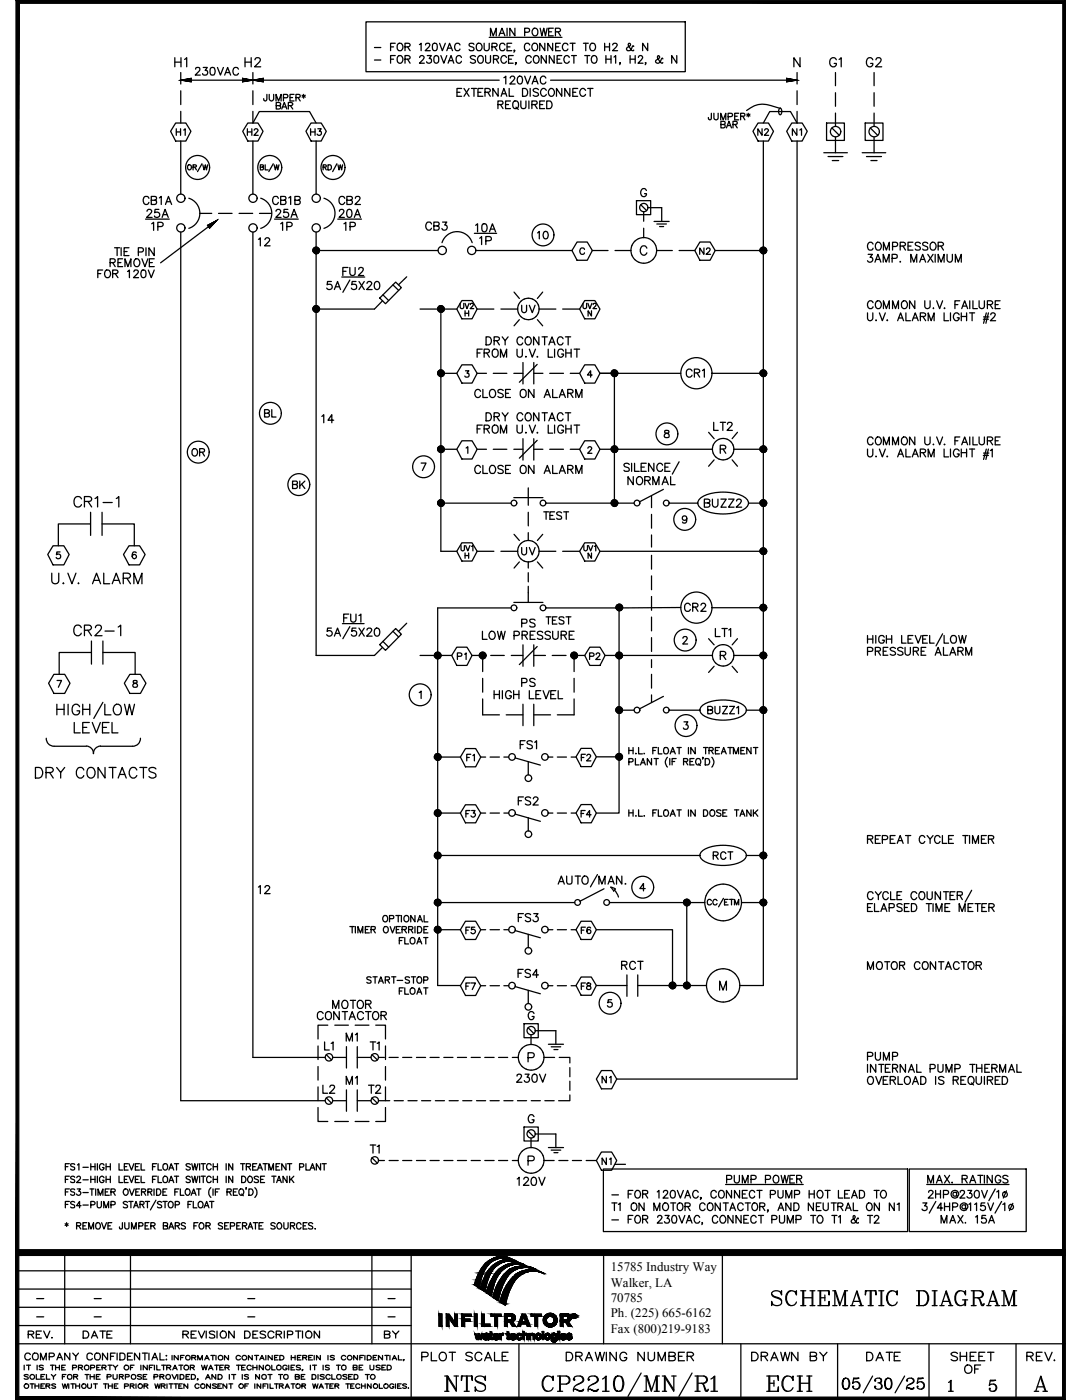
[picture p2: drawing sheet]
<svg xmlns="http://www.w3.org/2000/svg" width="216mm" height="279mm" viewBox="0 0 216 279" stroke-linecap="round" stroke-linejoin="round" font-family="sans-serif">
<defs><g id="words">
<text font-size="8.4" x="106.9" y="279.8">CP2210/MN/R1</text>
<g font-size="6.6">
<text x="87.5" y="279">NTS</text>
<text x="151.7" y="279">ECH</text>
</g>
<text font-size="6.2" x="152.8" y="261.8">SCHEMATIC DIAGRAM</text>
<g font-size="5.3">
<text x="13.4" y="102.3">CR1-1</text>
<text x="9.2" y="117.8">U.V. ALARM</text>
<text x="13.4" y="128.1">CR2-1</text>
<text x="13.8" y="147.5">LEVEL</text>
<text x="6" y="156.6">DRY CONTACTS</text>
</g>
<g font-size="4.9">
<text x="33.5" y="14.5">H1</text>
<text x="47.6" y="14.5">H2</text>
<text x="164.4" y="14.5">G1</text>
<text x="171.8" y="14.5">G2</text>
<text x="28.9" y="47.3">1P</text>
<text x="54.7" y="47.3">1P</text>
<text x="67.4" y="47.3">1P</text>
<text x="83.6" y="47.3">CB3</text>
<text x="50.4" y="50.4">12</text>
<text x="94.5" y="50.1">1P</text>
<text x="106.2" y="49">10</text>
<text x="135.8" y="76.6">CR1</text>
<text x="63.1" y="85.7">14</text>
<text x="141.1" y="87.1">LT2</text>
<text x="124.2" y="98.1">NORMAL</text>
<text x="107.6" y="125.9">TEST</text>
<text x="141.5" y="128.4">LT1</text>
<text x="103" y="138.3">PS</text>
<text x="102.3" y="161.9">FS2</text>
<text x="141.1" y="172.9">RCT</text>
<text x="50.4" y="179.6">12</text>
<text x="102.3" y="185.2">FS3</text>
<text x="122.8" y="194.7">RCT</text>
<text x="65.3" y="202.5">MOTOR</text>
<text x="63.1" y="219.4">L2</text>
<text x="72.3" y="219.4">T2</text>
<text x="102" y="217.3">230V</text>
<text x="72.7" y="231.4">T1</text>
<text x="102" y="237.8">120V</text>
<text x="82.9" y="272.7">PLOT SCALE</text>
<text x="111.8" y="272.7">DRAWING NUMBER</text>
<text x="148.9" y="272.7">DRAWN BY</text>
<text x="171.8" y="272.7">DATE</text>
<text x="188.4" y="272.7">SHEET</text>
<text x="203.6" y="272.7">REV.</text>
</g>
<g font-size="4.4">
<text x="37.7" y="16.2">230VAC</text>
<text x="99.5" y="18">120VAC</text>
<text x="54" y="22.9">BAR</text>
<text x="98.1" y="22.9">REQUIRED</text>
<text x="33.9" y="28.2">H1</text>
<text x="48" y="28.2">H2</text>
<text x="60.7" y="28.2">H3</text>
<text x="142.5" y="26.8">BAR</text>
<text x="149.9" y="28.2">N2</text>
<text x="157" y="28.2">N1</text>
<text x="27.5" y="42">CB1A</text>
<text x="53.3" y="42">CB1B</text>
<text x="66.3" y="42">CB2</text>
<text x="171.8" y="51.2">COMPRESSOR</text>
<text x="20.8" y="54.3">REMOVE</text>
<text x="103" y="63.5">UV</text>
<text x="93.5" y="80.4">CLOSE ON ALARM</text>
<text x="51.5" y="84.3">BL</text>
<text x="37" y="92.1">OR</text>
<text x="93.5" y="95.6">CLOSE ON ALARM</text>
<text x="57.1" y="98.8">BK</text>
<text x="107.2" y="104.8">TEST</text>
<text x="139.3" y="102.3">BUZZ2</text>
<text x="103" y="111.8">UV</text>
<text x="135.5" y="123.1">CR2</text>
<text x="103" y="126.3">PS</text>
<text x="171.8" y="131.9">PRESSURE ALARM</text>
<text x="90" y="133">P1</text>
<text x="116.4" y="133">P2</text>
<text x="140.1" y="143.6">BUZZ1</text>
<text x="95.6" y="153.1" transform="rotate(-90 95.6 153.1)">F1</text>
<text x="102.7" y="150.6">FS1</text>
<text x="114.7" y="153.1">F2</text>
<text x="91.7" y="164.4">F3</text>
<text x="114.7" y="164.4">F4</text>
<text x="91.7" y="187.7">F5</text>
<text x="114.7" y="187.7">F6</text>
<text x="102.3" y="196.1">FS4</text>
<text x="171.8" y="194.7">MOTOR CONTACTOR</text>
<text x="78.3" y="199.7">FLOAT</text>
<text x="67.7" y="208.8">M1</text>
<text x="104.1" y="204.6">G</text>
<text x="63.5" y="210.6">L1</text>
<text x="72.7" y="210.6">T1</text>
<text x="171.8" y="212.7">PUMP</text>
<text x="118.9" y="217.3">N1</text>
<text x="186.6" y="245.2">MAX. 15A</text>
<text x="4.2" y="268.1">REV.</text>
<text x="15.5" y="268.1">DATE</text>
<text x="75.5" y="268.1">BY</text>
<text x="191.2" y="275.2">OF</text>
</g>
<g font-size="4">
<text x="114.3" y="51.9">C</text>
<text x="138.3" y="51.9">N2</text>
<text x="90.7" y="62.8">UV2</text>
<text x="115" y="62.8">UV2</text>
<text x="90.7" y="111.1">UV1</text>
<text x="78.3" y="189.4">FLOAT</text>
<text x="91.7" y="198.6">F7</text>
<text x="114.7" y="198.6">F8</text>
<text x="118.9" y="233.5">N1</text>
</g>
<g font-size="2.6">
<text x="121.9" y="253.7">15785 Industry Way</text>
<text x="121.9" y="256.8">Walker, LA</text>
<text x="6" y="263.9">-</text>
<text x="6" y="260.3">-</text>
<text x="17.6" y="263.9">-</text>
<text x="17.6" y="260.3">-</text>
<text x="48.3" y="263.9">-</text>
<text x="48.3" y="260.3">-</text>
<text x="76.2" y="263.9">-</text>
<text x="76.2" y="260.3">-</text>
<text x="121.9" y="259.8">70785</text>
<text x="121.9" y="262.9">Ph. (225) 665-6162</text>
<text x="121.9" y="266">Fax (800)219-9183</text>
</g>
</g></defs>
<g fill="#000" stroke="#000" stroke-width=".2">
<path d="M97.9 258.6l.1 .1zM98.6 257.9h1.2zM99.2 250.9h1.8zM99.4 250.8h1.4zM99.7 250.8h.9zM99.9 259.3h1.2zM99.9 259.2h1.2zM100 250.8h.3zM100.1 250.8h.1zM100.3 258h1.2zM101.9 252.2h2.1zM102.2 251.7h.7z"/>
<path d="M102.8 252.1h.2zM103.7 252.7h1.2zM103.8 252.7h1zM104.2 252.7h.2zM105 253.5h1.7zM105.1 253.5h1.5zM105.3 253h.7zM105.4 253.4h.9zM105.5 253.4h.7zM105.6 253.4h.5zM105.7 253.4h.3zM106.5 253.2h.1z"/>
<path d="M96.8 266.7h.7zM96.9 266.7h.6zM100.2 260.1h.7v.2zM102.3 266.1h.1zM103.5 266.1h.2zM107.4 267.4h.1zM109.2 267.4h.1zM109.6 264.8h.3zM109.7 262.1h.2zM111.4 265.7h.3zM114.1 262.6h.2zM114.5 263.1h.1z"/>
<path d="M114.5 262.2h.1z"/>
<path d="M3.2 .1l.6 .6h208.2zM3.2 .1h209.4l-.6 .6z"/>
<path d="M36.1 16l2 .3v-.7zM36.1 16l2 .3v-.7z"/>
<path d="M48.4 15.6l2.1 .4-2.1 .3zM48.4 15.6l2.1 .4-2.1 .3z"/>
<path d="M50.5 16l2 .3v-.7zM50.5 16l2 .3v-.7z"/>
<path d="M157 15.6l2 .4-2 .3zM157 15.6l2 .4-2 .3z"/>
<path d="M212 .7v278.1l.6-278.7zM212.6 .1v279.3l-.6-.6z"/>
<path d="M41.4 45l1.9-1-1.5 1.6zM41.4 45l1.9-1-1.5 1.6z"/>
<path d="M3.2 249.4v1.2l209.4-1.2zM3.2 250.6l209.4-1.2v1.2z"/>
<path d="M94.8 255.9h1zM94.8 255.9h1z"/>
<path d="M95.5 254.1h.9zM95.5 254.1h.9z"/>
<path d="M95.7 253.8h.8zM95.7 253.8h.8z"/>
<path d="M95.1 256.7l.6 .2v-.2zM95.1 256.7l.6 .2h-.4z"/>
<path d="M95.3 256.9l.3 .1 .1-.1zM95.3 256.9l.3 .1z"/>
<path d="M94.8 256.5l.9 .2v-.2zM94.8 256.5l.9 .2h-.6z"/>
<path d="M94.7 256.2l1.1 .1zM94.7 256.2l1.1 .1z"/>
<path d="M94.7 256.3l1.1 .1zM94.7 256.3l1.1 .1z"/>
<path d="M94.7 256.4h1.1zM94.7 256.4l1 .1z"/>
<path d="M94.8 256l1 .1zM94.8 256l1 .1z"/>
<path d="M94.8 256.1l1 .1v-.1zM94.8 256.1l1 .1h-1.1z"/>
<path d="M94.8 255.9l1 .1v-.1zM94.8 255.9l1 .1h-1z"/>
<path d="M94.9 255.7l.9 .2 .1-.2zM94.9 255.7l.9 .2h-1z"/>
<path d="M95 255.5l.9 .2v-.2zM95 255.5l.9 .2h-1zM94.9 255.7h1zM94.9 255.7h1z"/>
<path d="M95 255.3l.9 .2 .1-.2zM95 255.3l.9 .2h-.9zM95 255.5h.9zM95 255.5h.9z"/>
<path d="M95 255.3h1zM95 255.3h1z"/>
<path d="M95.1 255.1h1zM95.1 255.1h1z"/>
<path d="M95.1 255.1l.9 .2 .1-.2zM95.1 255.1l.9 .2h-1z"/>
<path d="M95.2 254.9l.9 .1zM95.2 254.9l.9 .1z"/>
<path d="M95.1 255l1 .1v-.1zM95.1 255l1 .1h-1z"/>
<path d="M95.2 254.8h.9zM95.2 254.8l.9 .1z"/>
<path d="M95.3 254.6l.9 .1zM95.3 254.6l.9 .1z"/>
<path d="M95.2 254.7h1zM95.2 254.7l.9 .1z"/>
<path d="M95.3 254.5l.9 .1v-.1zM95.3 254.5l.9 .1h-.9z"/>
<path d="M95.4 254.5h.9zM95.4 254.5h.8z"/>
<path d="M95.5 254.3h.8zM95.5 254.3h.8z"/>
<path d="M95.4 254.3l.9 .2v-.2zM95.4 254.3l.9 .2h-.9z"/>
<path d="M95.5 254.1l.8 .2 .1-.2zM95.5 254.1l.8 .2h-.8z"/>
<path d="M95.6 254h.8zM95.6 254h.8z"/>
<path d="M95.6 254l.8 .1v-.1zM95.6 254l.8 .1h-.9z"/>
<path d="M95.7 253.8l.7 .2 .1-.2zM95.7 253.8l.7 .2h-.8z"/>
<path d="M95.8 253.7l.7 .1 .1-.1zM95.8 253.7l.7 .1h-.8z"/>
<path d="M95.8 253.6l.8 .1zM95.8 253.6l.8 .1z"/>
<path d="M95.8 253.7h.8zM95.8 253.7h.8z"/>
<path d="M95.9 253.5l.7 .1 .1-.1zM95.9 253.5l.7 .1h-.8z"/>
<path d="M95.9 253.4l.8 .1v-.1zM95.9 253.4l.8 .1h-.8zM95.9 253.5h.8zM95.9 253.5h.8z"/>
<path d="M96 253.3h.8zM96 253.3l.7 .1z"/>
<path d="M96.4 257.6l.4 .1v-.1zM96.4 257.6l.4 .1z"/>
<path d="M96 253.2h.8zM96 253.2l.8 .1z"/>
<path d="M96.1 257.4l.7 .2v-.2zM96.1 257.4l.7 .2z"/>
<path d="M96.1 253.2h.8zM96.1 253.2h.8z"/>
<path d="M96.1 253.2h.8zM96.1 253.2h.7z"/>
<path d="M95.8 257.1l1.1 .1zM95.8 257.1l1.1 .1z"/>
<path d="M95.8 257.2l1 .2 .1-.2zM95.8 257.2l1 .2h-.7z"/>
<path d="M95.9 257l1 .1v-.1zM95.9 257l1 .1h-1.1z"/>
<path d="M96.1 253h.8zM96.1 253h.9z"/>
<path d="M96.1 253l.8 .2v-.2zM96.1 253l.8 .2h-.8z"/>
<path d="M95.9 256.8l1 .2v-.2zM95.9 256.8l1 .2h-1zM95.9 257h1zM95.9 257h1z"/>
<path d="M97 252.1h.8zM97 252.1h.8z"/>
<path d="M96 256.6l.9 .2 .1-.2zM96 256.6l.9 .2h-1zM95.9 256.8h1zM95.9 256.8h1z"/>
<path d="M96.2 252.9h.8zM96.2 252.9h.8z"/>
<path d="M96.2 252.9h.8zM96.2 252.9l.8 .1h-.9z"/>
<path d="M96 256.5h1zM96 256.5l1 .1z"/>
<path d="M97.1 252h.8zM97.1 252h.8z"/>
<path d="M97.1 254.1h.8zM97.1 254.1h.8z"/>
<path d="M96.1 256.3l1 .1zM96.1 256.3l1 .1z"/>
<path d="M96.1 256.4l.9 .1 .1-.1zM96.1 256.4l.9 .1h-1z"/>
<path d="M96.3 252.8h.8zM96.3 252.8l.7 .1h-.8z"/>
<path d="M96.1 256.1l1 .1zM96.1 256.1l1 .1z"/>
<path d="M96.1 256.2l1 .1v-.1zM96.1 256.2l1 .1h-1z"/>
<path d="M97.2 254h.8zM97.2 254h.8z"/>
<path d="M96.2 256l.9 .1 .1-.1zM96.2 256l.9 .1h-1z"/>
<path d="M96.4 252.7h.8zM96.4 252.7h.8z"/>
<path d="M96.4 252.7h.8zM96.4 252.7l.7 .1h-.8zM96.3 252.8h.8zM96.3 252.8h.8z"/>
<path d="M96.2 255.9h1zM96.2 255.9l1 .1z"/>
<path d="M96.3 255.7l.9 .1zM96.3 255.7l.9 .1z"/>
<path d="M96.3 255.8l.9 .1v-.1zM96.3 255.8l.9 .1h-1z"/>
<path d="M96.5 252.6h.8zM96.5 252.6l.7 .1h-.8z"/>
<path d="M96.4 255.6l.8 .1 .1-.1zM96.4 255.6l.8 .1h-.9z"/>
<path d="M97.3 253.7h.9zM97.3 253.7h.9z"/>
<path d="M96.4 255.4l.9 .1v-.1zM96.4 255.4l.9 .1h-.9z"/>
<path d="M96.4 255.5h.9zM96.4 255.5l.9 .1z"/>
<path d="M96.6 252.5h.8zM96.5 252.5h.9z"/>
<path d="M96.5 252.5h.9zM96.5 252.5l.8 .1zM96.5 252.6h.8zM96.5 252.6h.8z"/>
<path d="M96.5 255.3h.9zM96.5 255.3l.8 .1z"/>
<path d="M96.5 255.2h.9zM96.5 255.2l.9 .1z"/>
<path d="M96.6 252.4h.9zM96.6 252.4h.9z"/>
<path d="M96.6 252.4h.9zM96.6 252.4l.8 .1z"/>
<path d="M96.6 255.1l.8 .1 .1-.1zM96.6 255.1l.8 .1h-.9z"/>
<path d="M96.7 252.3h.8zM96.7 252.3l.8 .1z"/>
<path d="M97.5 253.4h.8zM97.5 253.4h.8z"/>
<path d="M96.6 255.1h.9zM96.6 255.1h.9z"/>
<path d="M96.7 252.3h.8zM96.7 252.3h.8z"/>
<path d="M96.7 254.8l.8 .1zM96.7 254.8l.8 .1z"/>
<path d="M96.6 254.9l.9 .2v-.2zM96.6 254.9l.9 .2h-.9z"/>
<path d="M96.8 252.2h.8zM96.8 252.2l.7 .1z"/>
<path d="M96.7 254.8h.9zM96.7 254.8h.8z"/>
<path d="M96.8 252.2h.8zM96.8 252.2h.8z"/>
<path d="M96.8 254.7h.8zM96.8 254.7l.8 .1z"/>
<path d="M97.7 251.5h.9zM97.7 251.5h.9z"/>
<path d="M96.9 252.1h.8zM96.9 252.1h.8z"/>
<path d="M96.9 252.1h.8zM96.9 252.1l.7 .1h-.8z"/>
<path d="M96.8 254.6h.9zM96.8 254.6l.8 .1z"/>
<path d="M96.9 254.5l.8 .1v-.1zM96.9 254.5l.8 .1h-.9z"/>
<path d="M97 252.1h.8zM96.9 252.1h.8z"/>
<path d="M96.9 254.3l.9 .1zM96.9 254.3l.9 .1z"/>
<path d="M96.9 254.4l.8 .1 .1-.1zM96.9 254.4l.8 .1h-.8zM96.9 254.5h.8zM96.9 254.5h.8z"/>
<path d="M97 254.3h.8zM97 254.3h.8z"/>
<path d="M97.1 252h.8zM97.1 252l.7 .1h-.8z"/>
<path d="M97.1 254.1l.7 .2 .1-.2zM97.1 254.1l.7 .2h-.8z"/>
<path d="M97.2 251.9h.8zM97.2 251.9h.8z"/>
<path d="M97.2 251.9h.8zM97.1 252h.8z"/>
<path d="M98 251.3h1zM98 251.3h1z"/>
<path d="M97.2 254l.7 .1 .1-.1zM97.2 254l.7 .1h-.8z"/>
<path d="M97.2 251.8h.8zM97.2 251.9h.8z"/>
<path d="M97.2 253.8l.8 .2v-.2zM97.2 253.8l.8 .2h-.8z"/>
<path d="M97.3 251.8h.8zM97.2 251.8h.8z"/>
<path d="M97.6 258.4l.4 .2 .1-.2zM97.6 258.4l.4 .2z"/>
<path d="M97.3 251.8h.8zM97.3 251.8h.8z"/>
<path d="M97.3 253.7l.8 .1zM97.3 253.7l.8 .1z"/>
<path d="M97.3 253.8h.8zM97.2 253.8h.8z"/>
<path d="M97.2 258.1l.9 .3v-.3zM97.2 258.1l.9 .3h-.5z"/>
<path d="M97.3 253.7h.9zM97.3 253.7h.8z"/>
<path d="M97.1 258l1 .1 .1-.1zM97.1 258l1 .1h-.9z"/>
<path d="M97.4 251.8h.8zM97.3 251.8h.8z"/>
<path d="M97.1 257.8l1.1 .2v-.2zM97.1 257.8l1.1 .2h-1.1z"/>
<path d="M97.4 251.7h.9zM97.4 251.7l.8 .1z"/>
<path d="M97.4 253.5l.9 .1zM97.4 253.5l.9 .1z"/>
<path d="M97.4 253.6h.9zM97.4 253.6l.8 .1h-.9z"/>
<path d="M97.2 257.6h1.1zM97.2 257.6h1.1z"/>
<path d="M97.2 257.6l1 .2 .1-.2zM97.2 257.6l1 .2h-1.1zM97.1 257.8h1.1zM97.1 257.8h1.1z"/>
<path d="M97.5 251.7h.8zM97.5 251.7h.8z"/>
<path d="M97.5 253.4h.8zM97.4 253.5h.9z"/>
<path d="M98.3 255h.8zM98.3 255h.8z"/>
<path d="M97.2 257.5h1.1zM97.2 257.5l1.1 .1z"/>
<path d="M97.5 251.7h.8zM97.5 251.7h.8z"/>
<path d="M97.2 257.3h1.1zM97.2 257.3h1.1z"/>
<path d="M97.2 257.3l1.1 .2v-.2zM97.2 257.3l1.1 .2h-1.1z"/>
<path d="M97.6 253.4h.8zM97.5 253.4h.9z"/>
<path d="M97.5 253.4h.9zM97.5 253.4h.8z"/>
<path d="M98.4 254.8h.8zM98.4 254.8h.8z"/>
<path d="M97.3 257.1l1 .2 .1-.2zM97.3 257.1l1 .2h-1.1z"/>
<path d="M97.6 251.6h.8zM97.6 251.6l.7 .1h-.8z"/>
<path d="M98.4 254.7h.9zM98.4 254.7h.9z"/>
<path d="M97.4 256.9l1 .1zM97.4 256.9l1 .1z"/>
<path d="M97.4 257h1zM97.4 257l1 .1z"/>
<path d="M97.7 253.2l.8 .1zM97.7 253.2l.8 .1z"/>
<path d="M97.6 253.3h.9zM97.6 253.3l.8 .1z"/>
<path d="M97.5 256.7l1 .1zM97.5 256.7l1 .1z"/>
<path d="M97.4 256.8l1 .1 .1-.1zM97.4 256.8l1 .1h-1z"/>
<path d="M97.7 253.2h.8zM97.7 253.2h.8z"/>
<path d="M97.5 256.6h1zM97.5 256.6h1z"/>
<path d="M97.5 256.6h1zM97.5 256.6l1 .1z"/>
<path d="M97.7 251.5h.9zM97.6 251.6h.8zM97.6 251.6h.8zM97.6 251.6h.8z"/>
<path d="M97.7 253.2h.9zM97.7 253.2h.8z"/>
<path d="M97.6 256.4l1 .1zM97.6 256.4l1 .1z"/>
<path d="M97.5 256.5l1 .1 .1-.1zM97.5 256.5l1 .1h-1z"/>
<path d="M97.8 253.1h.8zM97.8 253.1l.8 .1z"/>
<path d="M97.6 256.3l1 .1v-.1zM97.6 256.3l1 .1h-1z"/>
<path d="M97.7 251.5h.9zM97.7 251.5h.9z"/>
<path d="M97.8 253.1h.8zM97.8 253.1h.8z"/>
<path d="M97.7 256.1l.9 .1zM97.7 256.2h.9z"/>
<path d="M97.7 256.2l.9 .1v-.1zM97.7 256.2l.9 .1h-1zM97.6 256.3h1zM97.6 256.3h1z"/>
<path d="M97.8 251.5h.9zM97.8 251.5h.8z"/>
<path d="M97.9 253h.8zM97.9 253l.7 .1z"/>
<path d="M97.7 256h1zM97.7 256l.9 .1z"/>
<path d="M98.7 257.7h1.2zM98.7 257.7h1.2z"/>
<path d="M97.9 252.9h.8zM97.9 252.9l.8 .1z"/>
<path d="M97.8 255.9h.9zM97.8 255.9h.9z"/>
<path d="M97.8 255.9h.9zM97.8 255.9l.9 .1z"/>
<path d="M97.8 251.4h1zM97.8 251.4l.9 .1z"/>
<path d="M98 252.9h.8zM97.9 252.9h.8z"/>
<path d="M97.9 255.7l.9 .1zM97.9 255.7l.9 .1z"/>
<path d="M97.8 255.8h1zM97.8 255.8l.9 .1z"/>
<path d="M97.9 251.4h.9zM97.8 251.4h1z"/>
<path d="M98 252.9h.8zM98 252.9h.8z"/>
<path d="M98 252.9h.8zM98 252.9h.8z"/>
<path d="M97.9 251.4h.9zM97.9 251.4h.9z"/>
<path d="M97.9 255.6l.9 .1v-.1zM97.9 255.6l.9 .1h-.9z"/>
<path d="M98 255.5l.8 .1 .1-.1zM98 255.5l.8 .1h-.9zM97.9 255.6h.9zM97.9 255.6h.9z"/>
<path d="M98.1 252.8h.8zM98.1 252.8l.7 .1h-.8z"/>
<path d="M98.1 255.4l.8 .1v-.1zM98.1 255.4l.8 .1h-.9zM98 255.5h.9zM98 255.5h.9z"/>
<path d="M98 251.3h1zM97.9 251.4h.9z"/>
<path d="M98.1 255.3h.9zM98.1 255.3l.8 .1z"/>
<path d="M98.2 252.7h.8zM98.2 252.7h.8z"/>
<path d="M98.2 252.7h.8zM98.2 252.7l.7 .1h-.8zM98.1 252.8h.8zM98.1 252.8h.8z"/>
<path d="M98.1 255.2h.9zM98.1 255.2l.9 .1z"/>
<path d="M98.1 251.3h1zM98 251.3h1z"/>
<path d="M98.2 255.1h.9zM98.2 255.1h.9z"/>
<path d="M98.2 255.1h.9zM98.2 255.1l.8 .1z"/>
<path d="M98.3 252.6h.8zM98.3 252.6h.8z"/>
<path d="M98.3 252.6h.8zM98.2 252.7h.8z"/>
<path d="M99.1 256.6h1.2zM99.1 256.6h1.2z"/>
<path d="M98.1 251.3h1zM98.1 251.3h1z"/>
<path d="M98.3 255l.8 .1v-.1zM98.3 255l.8 .1h-.9z"/>
<path d="M98.1 251.2h1.1zM98.1 251.2l1 .1z"/>
<path d="M98.3 252.6h.9zM98.3 252.6h.8z"/>
<path d="M98.4 252.5h.8zM98.4 252.5l.8 .1z"/>
<path d="M98.4 254.8l.7 .2 .1-.2zM98.4 254.8l.7 .2h-.8z"/>
<path d="M98.2 251.2h1.1zM98.2 251.2h1.1z"/>
<path d="M98.2 251.2h1.1zM98.1 251.2h1.1z"/>
<path d="M98.4 252.5h.9zM98.4 252.5h.8z"/>
<path d="M98.4 254.7l.8 .1 .1-.1zM98.4 254.7l.8 .1h-.8z"/>
<path d="M98.5 252.4h.8zM98.5 252.4h.9z"/>
<path d="M98.5 252.4h.8zM98.4 252.5h.9z"/>
<path d="M98.5 254.6h.9zM98.5 254.6h.9z"/>
<path d="M98.5 254.6h.9zM98.5 254.6l.8 .1h-.9z"/>
<path d="M98.3 251.2h1.1zM98.2 251.2h1.1z"/>
<path d="M98.6 254.5h.8zM98.6 254.5l.8 .1z"/>
<path d="M98.6 252.3h.8zM98.6 252.3h.9z"/>
<path d="M98.6 252.3h.8zM98.5 252.4h.9z"/>
<path d="M98.6 254.5h.8zM98.6 254.5h.8z"/>
<path d="M98.3 251.2h1.2zM98.3 251.2h1.2z"/>
<path d="M98.3 251.2h1.2zM98.3 251.2h1.1z"/>
<path d="M98.6 254.4h.9zM98.6 254.4l.8 .1z"/>
<path d="M99.1 259.4l.3 .1 .1-.1zM99.1 259.4l.3 .1z"/>
<path d="M98.7 254.3h.8zM98.7 254.3h.8z"/>
<path d="M98.7 254.3h.8zM98.7 254.3l.8 .1z"/>
<path d="M98.6 259l.9 .2v-.2zM98.6 259l.9 .2h-.7z"/>
<path d="M98.8 259.2l.7 .2v-.2zM98.8 259.2l.7 .2h-.4z"/>
<path d="M98.7 252.3h.9zM98.7 252.3h.9z"/>
<path d="M98.7 252.3h.9zM98.6 252.3h.9z"/>
<path d="M98.7 254.3h.9zM98.7 254.3h.8z"/>
<path d="M98.4 258.8l1.2 .1zM98.4 258.8l1.2 .1z"/>
<path d="M98.4 258.9l1.1 .1 .1-.1zM98.4 258.9l1.1 .1h-.9z"/>
<path d="M98.4 251.2h1.2zM98.3 251.2h1.2z"/>
<path d="M99.6 253.3h.9zM99.6 253.3h.9z"/>
<path d="M98.8 254.2h.8zM98.8 254.2l.8 .1z"/>
<path d="M98.4 258.7h1.2zM98.4 258.7h1.2z"/>
<path d="M98.4 258.7h1.2zM98.4 258.7l1.2 .1z"/>
<path d="M98.8 252.2h.9zM98.8 252.2h.9z"/>
<path d="M98.8 252.2h.9zM98.7 252.3h.9z"/>
<path d="M98.8 254.2h.9zM98.8 254.2h.8z"/>
<path d="M98.5 258.5l1.2 .1zM98.5 258.5l1.2 .1z"/>
<path d="M98.4 258.6h1.3zM98.4 258.6l1.2 .1z"/>
<path d="M98.5 251.1h1.2zM98.5 251.1h1.2z"/>
<path d="M98.5 251.1h1.2zM98.5 251.1l1.1 .1z"/>
<path d="M99.7 253.2h.8zM99.7 253.2h.8z"/>
<path d="M98.8 254.1h.9zM98.8 254.1l.9 .1z"/>
<path d="M98.5 258.4h1.2zM98.5 258.4l1.2 .1z"/>
<path d="M98.9 254.1h.8zM98.9 254.1h.8z"/>
<path d="M98.5 258.2l1.2 .1zM98.5 258.2l1.2 .1z"/>
<path d="M98.5 258.3l1.2 .1v-.1zM98.5 258.3l1.2 .1h-1.2z"/>
<path d="M98.9 252.2h.9zM98.8 252.2h.9z"/>
<path d="M98.9 254h.9zM98.9 254l.8 .1z"/>
<path d="M98.6 258.1h1.2zM98.6 258.1h1.2z"/>
<path d="M98.6 258.1l1.1 .1 .1-.1zM98.6 258.1l1.1 .1h-1.2z"/>
<path d="M98.9 252.1h.9zM98.9 252.1l.9 .1z"/>
<path d="M99 253.9l.8 .1zM99 253.9l.8 .1z"/>
<path d="M98.9 254h.9zM98.9 254h.9z"/>
<path d="M98.6 257.9l1.2 .2v-.2zM98.6 257.9l1.2 .2h-1.2z"/>
<path d="M98.5 251.1h1.4zM98.5 251.1h1.2z"/>
<path d="M99 252.1h.9zM98.9 252.1h.9z"/>
<path d="M99 253.9h.9zM99 253.9h.8z"/>
<path d="M98.7 257.7l1.1 .2 .1-.2zM98.7 257.7l1.1 .2h-1.2zM98.6 257.9h1.2z"/>
<path d="M99.1 253.8h.8zM99 253.9h.9z"/>
<path d="M98.6 251.1h1.3zM98.6 251.1h1.4z"/>
<path d="M98.6 251.1h1.3zM98.6 251.1h1.3z"/>
<path d="M99 252.1h.9zM99 252.1h.9z"/>
<path d="M99 252.1h.9zM99 252.1h.9z"/>
<path d="M99.1 253.8h.8zM99.1 253.8h.8z"/>
<path d="M98.7 257.6l1.2 .1v-.1zM98.7 257.6l1.2 .1h-1.2z"/>
<path d="M99.1 253.7h.9zM99.1 253.7l.8 .1z"/>
<path d="M98.8 257.3l1.2 .1zM98.8 257.3l1.2 .1z"/>
<path d="M98.8 257.4l1.1 .2 .1-.2zM98.8 257.4l1.1 .2h-1.2zM98.7 257.6h1.2zM98.7 257.6h1.2z"/>
<path d="M99.2 253.7h.8zM99.2 253.7h.8z"/>
<path d="M98.8 257.3h1.2zM98.8 257.3h1.2z"/>
<path d="M98.6 251.1h1.5zM98.6 251.1h1.4z"/>
<path d="M99.1 252h1zM99 252.1h.9z"/>
<path d="M100.1 252.9h.9zM100.1 252.9h.9z"/>
<path d="M99.2 253.7h.9zM99.2 253.7h.8z"/>
<path d="M98.8 257.2h1.3zM98.8 257.2l1.2 .1z"/>
<path d="M99.1 252h1zM99.1 252h1z"/>
<path d="M99.3 253.6h.8zM99.3 253.6l.8 .1z"/>
<path d="M98.9 257l1.2 .1zM98.9 257l1.2 .1z"/>
<path d="M98.9 257.1h1.2zM98.9 257.1l1.2 .1z"/>
<path d="M99.2 252h1zM99.2 252h.9z"/>
<path d="M99.3 253.6h.9zM99.3 253.6h.8z"/>
<path d="M99 256.9h1.2zM99 256.9l1.1 .1z"/>
<path d="M100.1 250.8h.2zM100 250.8h.3zM99.9 250.8h.4z"/>
<path d="M98.6 251.1h1.6zM98.6 251.1h1.5z"/>
<path d="M100.2 251.5h2.3zM100.2 251.5h2.3z"/>
<path d="M99.4 253.5h.8zM99.4 253.5l.8 .1z"/>
<path d="M99 256.8h1.2zM99 256.8h1.2z"/>
<path d="M99 256.8h1.2zM99 256.8l1.2 .1z"/>
<path d="M99.3 252h.9zM99.2 252h1z"/>
<path d="M99.4 253.5h.8zM99.4 253.5h.8z"/>
<path d="M99.9 250.8h.5zM99.9 250.8h.5z"/>
<path d="M98.6 251h1.7zM98.6 251h1.8z"/>
<path d="M98.6 251h1.7zM98.6 251l1.6 .1z"/>
<path d="M99.3 251.9h1zM99.3 251.9l.9 .1z"/>
<path d="M99.4 253.4h.9zM99.4 253.4l.8 .1z"/>
<path d="M99.1 256.6l1.1 .2 .1-.2zM99.1 256.6l1.1 .2h-1.2z"/>
<path d="M99.2 256.5l1.1 .1v-.1zM99.2 256.5l1.1 .1h-1.2z"/>
<path d="M99.4 251.9h1zM99.4 251.9h1z"/>
<path d="M99.4 251.9h1zM99.3 251.9h1z"/>
<path d="M99.5 253.4h.9zM99.5 253.4h.9z"/>
<path d="M99.5 253.4h.9zM99.5 253.4h.8z"/>
<path d="M99.9 250.8h.5zM99.9 250.8h.5z"/>
<path d="M99.9 250.8h.6zM99.8 250.8h.7z"/>
<path d="M98.6 251h1.8zM98.6 251h1.8zM98.6 251h1.8zM98.6 251h1.9z"/>
<path d="M99.3 256.3h1.1zM99.3 256.3h1.1z"/>
<path d="M99.3 256.3l1 .2 .1-.2zM99.3 256.3l1 .2h-1.1zM99.2 256.5h1.1zM99.2 256.5h1.1z"/>
<path d="M99.6 253.3h.9zM99.5 253.4h.9z"/>
<path d="M99.8 250.8h.7zM99.7 250.8h.8z"/>
<path d="M99.4 251.9h1.1zM99.4 251.9h1z"/>
<path d="M100.5 254.5h1zM100.5 254.5h1z"/>
<path d="M99.4 256.1l1.1 .1zM99.4 256.1l1.1 .1z"/>
<path d="M99.4 256.2l1 .1 .1-.1zM99.4 256.2l1 .1h-1.1z"/>
<path d="M99.7 250.8h.9zM99.7 250.8h.9zM99.6 250.8h1z"/>
<path d="M99.7 253.2h.8zM99.7 253.2l.8 .1h-.9z"/>
<path d="M99.4 256l1.1 .1v-.1zM99.4 256l1.1 .1h-1.1z"/>
<path d="M99.5 251.8h1.1zM99.5 251.8h1.1z"/>
<path d="M99.5 251.8h1.1zM99.5 251.8l1 .1z"/>
<path d="M99.4 255.9h1.2zM99.4 255.9l1.1 .1z"/>
<path d="M99.6 250.8h1.1zM99.5 250.8h1.2z"/>
<path d="M100.6 251.4h1.5zM100.6 251.4h1.5z"/>
<path d="M99.8 253.2h.8zM99.8 253.2h.9z"/>
<path d="M99.8 253.2h.8zM99.8 253.2h.7h-.8z"/>
<path d="M99.5 255.9h1.1zM99.4 255.9h1.2z"/>
<path d="M99.6 255.8h1.1zM99.6 255.8l1 .1z"/>
<path d="M99.6 251.8h1.1zM99.5 251.8h1.1z"/>
<path d="M99.6 255.7h1.1zM99.6 255.7l1.1 .1z"/>
<path d="M99.5 250.8h1.3zM99.5 250.8h1.3z"/>
<path d="M99.5 250.8h1.3zM99.4 250.8h1.4zM99.4 250.8h1.4z"/>
<path d="M99.9 253.1h.9zM99.9 253.1h.9z"/>
<path d="M99.9 253.1h.9zM99.8 253.2h.9z"/>
<path d="M99.7 255.6h1.1zM99.7 255.6l1 .1z"/>
<path d="M99.6 251.8h1.2zM99.6 251.8h1.1z"/>
<path d="M99.7 255.6h1.1zM99.7 255.6h1.1z"/>
<path d="M99.4 250.8h1.5zM99.3 250.8h1.6z"/>
<path d="M99.6 251.8h1.2zM99.6 251.8h1.2z"/>
<path d="M100 253h.8zM99.9 253.1h.9z"/>
<path d="M99.8 255.4h1zM99.8 255.4h1.1z"/>
<path d="M99.8 255.4l1 .2v-.2zM99.8 255.4l1 .2h-1.1z"/>
<path d="M99.3 250.8l1.7 .1zM99.3 250.8l1.7 .1z"/>
<path d="M99.3 250.9h1.7zM99.2 250.9h1.8zM99.2 250.9h1.8z"/>
<path d="M99.7 251.8h1.3zM99.6 251.8h1.2z"/>
<path d="M100.1 252.9h.9zM100.1 252.9l.7 .1h-.8zM100 253h.8zM100 253h.8z"/>
<path d="M99.9 255.3l1 .1 .1-.1zM99.9 255.3l1 .1h-1.1z"/>
<path d="M99.8 259.8l1.2 .1v-.1zM99.8 259.8l1.2 .1h-1.1z"/>
<path d="M99.9 259.9l1 .2 .1-.2zM99.9 259.9l1 .2h-.7z"/>
<path d="M99.7 251.7h1.3zM99.7 251.7l1.3 .1z"/>
<path d="M100 255.1l1 .2v-.2zM100 255.1l1 .2h-1.1zM99.9 255.3h1.1zM99.9 255.3h1.1z"/>
<path d="M99.8 259.6l1.2 .1zM99.8 259.6l1.2 .1z"/>
<path d="M99.8 259.7h1.2zM99.8 259.7l1.2 .1z"/>
<path d="M99.2 250.9h1.9zM99.1 250.9h2z"/>
<path d="M99.7 251.7h1.3zM99.7 251.7h1.3z"/>
<path d="M100.2 252.9h.8zM100.2 252.9h.8z"/>
<path d="M100.2 252.9h.8zM100.1 252.9h.9z"/>
<path d="M100 255.1h1zM100 255.1h1z"/>
<path d="M99.9 259.5h1.1zM99.9 259.5h1.1z"/>
<path d="M99.8 259.5h1.2zM99.8 259.5l1.2 .1z"/>
<path d="M100.1 255h1zM100.1 255l.9 .1h-1z"/>
<path d="M99.9 259.3l1.1 .2 .1-.2zM99.9 259.3l1.1 .2h-1.1z"/>
<path d="M100.2 252.9h.9zM100.2 252.9h.8z"/>
<path d="M100.1 254.9h1zM100.1 254.9l1 .1z"/>
<path d="M99.9 259.2l1.2 .1v-.1zM99.9 259.2l1.2 .1h-1.2zM99.9 259.3h1.2z"/>
<path d="M99.1 250.9h2.1zM99.1 250.9h2.1z"/>
<path d="M99.1 250.9h2.2zM99 250.9h2.3z"/>
<path d="M99.8 251.7h1.4zM99.7 251.7h1.3z"/>
<path d="M100.3 252.8h.9zM100.3 252.8l.8 .1z"/>
<path d="M100.2 254.8h1zM100.2 254.8l.9 .1z"/>
<path d="M100 259h1.2zM100 259h1.2z"/>
<path d="M100 259l1.1 .2 .1-.2zM100 259l1.1 .2h-1.2zM99.9 259.2h1.2z"/>
<path d="M100.2 254.8h1zM100.2 254.8h1z"/>
<path d="M100 258.8l1.2 .2v-.2zM100 258.8l1.2 .2h-1.2z"/>
<path d="M99 250.9l2.3 .1zM99 250.9l2.3 .1z"/>
<path d="M99 251h2.4zM98.9 251h2.5zM98.9 251h2.5zM98.9 251h2.5z"/>
<path d="M100.3 252.8h1zM100.3 252.8h.9z"/>
<path d="M100.2 254.8h1.1zM100.2 254.8h1z"/>
<path d="M100 258.8h1.3zM100 258.8h1.2z"/>
<path d="M99.8 251.7h1.5zM99.8 251.7h1.6z"/>
<path d="M99.8 251.7h1.5zM99.8 251.7h1.5z"/>
<path d="M99.8 251.7h1.5zM99.8 251.7h1.4z"/>
<path d="M100.4 252.8h.9zM100.3 252.8h1z"/>
<path d="M100.3 254.7h1zM100.3 254.7l1 .1z"/>
<path d="M100.1 258.6l1.2 .1zM100.1 258.6l1.2 .1z"/>
<path d="M100.1 258.7l1.2 .1v-.1zM100.1 258.7l1.2 .1h-1.3z"/>
<path d="M101.3 251.4h.2zM101.3 251.4h.2zM101.3 251.4h.2z"/>
<path d="M100.5 252.7h.8zM100.5 252.7l.8 .1z"/>
<path d="M100.3 254.7h1zM100.3 254.7h1z"/>
<path d="M100.2 258.4l1.1 .1zM100.2 258.4l1.1 .1z"/>
<path d="M100.1 258.5h1.2zM100.1 258.5l1.2 .1z"/>
<path d="M98.9 251h2.6zM98.8 251h2.7zM98.8 251h2.7zM98.8 251h2.7z"/>
<path d="M100.4 254.6h1zM100.4 254.6h1z"/>
<path d="M100.4 254.6h1zM100.4 254.6l.9 .1z"/>
<path d="M100.2 258.3h1.2zM100.2 258.3l1.1 .1z"/>
<path d="M100.5 252.7h.9zM100.5 252.7h.8z"/>
<path d="M100.2 258.1l1.2 .1zM100.2 258.1l1.2 .1z"/>
<path d="M100.2 258.2h1.2zM100.2 258.2l1.2 .1z"/>
<path d="M98.8 251h2.8zM98.7 251h2.9z"/>
<path d="M101.3 251.4h.3zM101.2 251.4h.4z"/>
<path d="M100.5 252.7h1zM100.5 252.7h.9z"/>
<path d="M100.5 254.5h1zM100.5 254.5l.9 .1h-1z"/>
<path d="M99.9 251.7h1.6zM99.9 251.7h1.7z"/>
<path d="M99.9 251.7h1.6zM99.8 251.7h1.6z"/>
<path d="M100.3 258l1.1 .1 .1-.1zM100.3 258l1.1 .1h-1.2z"/>
<path d="M98.7 251h2.9zM98.6 251h3zM98.6 251h3zM98.6 251h3z"/>
<path d="M101.2 251.4h.4zM101.1 251.4h.5z"/>
<path d="M100.6 252.6h1zM100.5 252.7h1z"/>
<path d="M100.5 254.4h1.1zM100.5 254.4l1 .1z"/>
<path d="M100.4 257.9l1.1 .1 .1-.1zM100.4 257.9l1.1 .1h-1.2zM100.3 258h1.2z"/>
<path d="M100.5 251h1.1zM100.5 251h1.1z"/>
<path d="M100.6 251h1zM100.6 251h1z"/>
<path d="M100.8 251l.8 .1zM100.8 251l.8 .1z"/>
<path d="M101.1 251.4h.6zM101 251.4h.7zM101 251.4h.7zM101 251.4h.7z"/>
<path d="M100.6 254.3h1zM100.6 254.3h1z"/>
<path d="M100.6 254.3h1zM100.5 254.4h1.1z"/>
<path d="M100.9 251.1h.7zM100.9 251.1h.7z"/>
<path d="M101 251.1h.7zM101 251.1h.7z"/>
<path d="M99.9 251.7h1.7zM99.9 251.7h1.8z"/>
<path d="M100.7 252.6h.9zM100.7 252.6h1z"/>
<path d="M100.7 252.6h.9zM100.6 252.6h1zM100.6 252.6h1zM100.6 252.6h1z"/>
<path d="M100.5 257.7l1.1 .2v-.2zM100.5 257.7l1.1 .2h-1.2zM100.4 257.9h1.2zM100.4 257.9h1.2z"/>
<path d="M101.1 251.1h.6zM101.1 251.1h.6z"/>
<path d="M101.1 251.1h.6zM101.1 251.1h.6z"/>
<path d="M101 251.4h.8zM101 251.4h.8z"/>
<path d="M100.7 254.2h1zM100.7 254.2h1z"/>
<path d="M100.7 254.2h1zM100.7 254.2l.9 .1h-1z"/>
<path d="M100.5 257.6l1.1 .1 .1-.1zM100.5 257.6l1.1 .1h-1.1zM100.5 257.7h1.1zM100.5 257.7h1.1z"/>
<path d="M101.2 251.1h.6zM101.2 251.1h.6z"/>
<path d="M99.9 251.7h1.8zM99.9 251.7h2z"/>
<path d="M100.5 257.5h1.2zM100.5 257.5l1.2 .1z"/>
<path d="M101.3 251.1h.5zM101.3 251.1h.5z"/>
<path d="M101 251.4h.8zM100.9 251.4h.9z"/>
<path d="M100.8 252.6h1zM100.7 252.6h1z"/>
<path d="M100.8 254.1h1zM100.8 254.1l.9 .1z"/>
<path d="M100.6 257.4h1.2zM100.6 257.4l1.1 .1z"/>
<path d="M101.4 251.1l.4 .1zM101.4 251.1l.4 .1z"/>
<path d="M101.4 251.2h.5zM101.4 251.2h.5z"/>
<path d="M100.9 251.4h1zM100.8 251.4h1.1zM100.8 251.4h1.1zM100.8 251.4h1.1z"/>
<path d="M100.8 252.5h1zM100.8 252.5h1.1z"/>
<path d="M100.8 252.5h1zM100.8 252.5l1 .1z"/>
<path d="M100.7 257.2l1.1 .1zM100.7 257.2l1.1 .1z"/>
<path d="M100.6 257.3h1.2zM100.6 257.3l1.2 .1z"/>
<path d="M101.9 251.7h1zM101.9 251.7h1z"/>
<path d="M100.8 254.1h1.1zM100.8 254.1h1z"/>
<path d="M101.6 251.2h.3zM101.6 251.2h.3z"/>
<path d="M101.6 251.2h.3zM101.6 251.2h.3z"/>
<path d="M100.8 251.4h1.2zM100.8 251.4h1.2z"/>
<path d="M100.8 257.1h1.1zM100.8 257.1h1.1z"/>
<path d="M100.7 257.1h1.2zM100.7 257.1l1.1 .1z"/>
<path d="M101.7 251.2h.3zM101.7 251.2h.3z"/>
<path d="M101.9 252.1h2zM101.9 252.1h2z"/>
<path d="M100.9 254h1zM100.9 254l1 .1h-1.1zM100.8 254.1h1.1zM100.8 254.1h1.1z"/>
<path d="M100.8 256.9h1.1zM100.8 256.9h1.2z"/>
<path d="M100.8 256.9l1.1 .2v-.2zM100.8 256.9l1.1 .2h-1.1z"/>
<path d="M100.8 251.4h1.2zM100.7 251.4h1.3z"/>
<path d="M100.9 252.5h1.1zM100.8 252.5h1.1z"/>
<path d="M101 254h1zM101 254h.9z"/>
<path d="M101.8 251.2h.2zM101.8 251.2h.2z"/>
<path d="M101.8 251.2h.3zM101.8 251.2h.3z"/>
<path d="M100.7 251.4h1.4zM100.6 251.4h1.5z"/>
<path d="M101 253.9h1zM101 253.9l1 .1z"/>
<path d="M100.9 256.8l1.1 .1v-.1zM100.9 256.8l1.1 .1h-1.2z"/>
<path d="M101.9 251.2l.2 .1zM101.9 251.2l.2 .1z"/>
<path d="M100.9 256.8h1.2zM100.9 256.8h1.1z"/>
<path d="M102.1 251.3h.1zM102.1 251.3h.1z"/>
<path d="M100.6 251.4l1.6 .1zM100.5 251.5h1.7z"/>
<path d="M101 252.4h1.1zM100.9 252.5h1.1zM100.9 252.5h1.1zM100.9 252.5h1.1z"/>
<path d="M101 253.8h1.1zM101 253.8l1 .1z"/>
<path d="M101 256.6l1.1 .2v-.2zM101 256.6l1.1 .2h-1.2z"/>
<path d="M102 251.3h.2zM102 251.3h.2z"/>
<path d="M102 251.3h.2zM102 251.3h.2z"/>
<path d="M101 252.4h1.2zM101 252.4h1.2z"/>
<path d="M101 252.4h1.2zM101 252.4h1.1z"/>
<path d="M101.1 253.8h1.1zM101 253.8h1.1z"/>
<path d="M101 256.6h1.2zM101 256.6h1.1z"/>
<path d="M100.5 251.5h1.7zM100.5 251.5h1.7z"/>
<path d="M101.1 253.8h1.1zM101.1 253.8h1.1z"/>
<path d="M101.1 256.5h1.1zM101.1 256.5l1.1 .1h-1.2z"/>
<path d="M102.1 251.3l.2 .1zM102.1 251.3l.2 .1z"/>
<path d="M100.5 251.5h1.8zM100.4 251.5h1.9z"/>
<path d="M101.1 256.4h1.1zM101.1 256.4l1.1 .1z"/>
<path d="M102.2 251.4h.1zM102.2 251.4h.1z"/>
<path d="M101.2 256.3h1.1zM101.2 256.3l1 .1z"/>
<path d="M100.4 251.5h1.9zM100.4 251.5h1.9z"/>
<path d="M100.4 251.5h2zM100.3 251.5h2.1z"/>
<path d="M101.1 252.4h1.2zM101.1 252.4h1.3z"/>
<path d="M101.1 252.4h1.2zM101 252.4h1.2z"/>
<path d="M101.2 253.7h1.1zM101.2 253.7h1.1z"/>
<path d="M101.2 253.7h1.1zM101.2 253.7l1 .1z"/>
<path d="M101.3 256.2h1zM101.3 256.2l1 .1h-1.1z"/>
<path d="M101.3 256.2h1.1zM101.3 256.2h1z"/>
<path d="M100.3 251.5h2.1zM100.3 251.5h2.1z"/>
<path d="M101.3 253.7h1.1zM101.3 253.7h1z"/>
<path d="M101.4 256.1l1 .1v-.1zM101.4 256.1l1 .1h-1.1z"/>
<path d="M102.4 251.5h.1zM102.4 251.5h.1z"/>
<path d="M100.3 251.5h2.2zM100.3 251.5h2.2z"/>
<path d="M102.4 251.7h.6zM102.4 251.7h.6z"/>
<path d="M101.2 252.4h1.2zM101.1 252.4h1.3z"/>
<path d="M101.4 256h1zM101.4 256l1 .1z"/>
<path d="M100.2 251.5h2.3zM100.2 251.5h2.3z"/>
<path d="M101.3 253.6h1.2zM101.3 253.6l1.1 .1h-1.1z"/>
<path d="M100.2 251.5h2.4zM100.2 251.5h2.4z"/>
<path d="M101.2 252.3h1.3zM101.2 252.3l1.2 .1z"/>
<path d="M101.5 255.9l.9 .1 .1-.1zM101.5 255.9l.9 .1h-1z"/>
<path d="M101.3 252.3h1.3zM101.3 252.3h1.4z"/>
<path d="M101.3 252.3h1.3zM101.2 252.3h1.3z"/>
<path d="M101.4 253.5h1.2zM101.4 253.5l1.1 .1zM101.3 253.6h1.2zM101.3 253.6h1.2z"/>
<path d="M101.6 255.8l.9 .1 .1-.1zM101.6 255.8l.9 .1h-1zM101.5 255.9h1zM101.5 255.9h1z"/>
<path d="M100.2 251.5l2.5 .1zM100.2 251.5l2.5 .1z"/>
<path d="M101.6 255.8h1zM101.6 255.8h1z"/>
<path d="M100.1 251.6h2.6zM100.1 251.6h2.6z"/>
<path d="M102.7 251.8h.4zM102.7 251.8h.4z"/>
<path d="M101.6 255.7h1.1zM101.6 255.7l1 .1z"/>
<path d="M100.1 251.6h2.6zM100 251.6h2.7z"/>
<path d="M101.5 253.5h1.2zM101.4 253.5h1.3z"/>
<path d="M101.4 253.5h1.3zM101.4 253.5h1.2z"/>
<path d="M101.7 255.6l1 .1zM101.7 255.6l1 .1z"/>
<path d="M101.7 255.7h1zM101.7 255.7h1z"/>
<path d="M100 251.6h2.8zM100 251.6h2.8z"/>
<path d="M100 251.6h2.8zM99.9 251.6h2.9z"/>
<path d="M101.3 252.3h1.5zM101.3 252.3h1.4z"/>
<path d="M101.5 253.4h1.3zM101.5 253.4l1.2 .1z"/>
<path d="M101.8 255.5h1zM101.7 255.6h1z"/>
<path d="M99.9 251.6h3zM99.9 251.6h3z"/>
<path d="M99.9 251.6l3 .1zM99.9 251.6l3 .1z"/>
<path d="M101.9 251.7h1zM101.9 251.7h1z"/>
<path d="M101.3 252.3h1.6zM101.3 252.3h1.6z"/>
<path d="M101.3 252.3h1.6zM101.3 252.3h1.5z"/>
<path d="M101.6 253.4h1.3zM101.6 253.4h1.2z"/>
<path d="M102.9 254.4h1.1zM102.9 254.4h1.1z"/>
<path d="M101.9 255.4h1zM101.9 255.4h1z"/>
<path d="M101.9 255.4l.9 .1 .1-.1zM101.9 255.4l.9 .1h-1zM101.8 255.5h1zM101.8 255.5h1z"/>
<path d="M102 251.7h.9zM102 251.7h.9z"/>
<path d="M102.1 251.7h.8zM102.1 251.7h.8zM102.2 251.7h.7z"/>
<path d="M102.2 251.7h.8zM102.2 251.7h.8z"/>
<path d="M101.6 253.4h1.3zM101.6 253.4h1.3z"/>
<path d="M101.9 255.3h1zM101.9 255.3l1 .1z"/>
<path d="M102.3 251.7h.7zM102.3 251.7h.7z"/>
<path d="M102.8 252.1h.2zM102.7 252.1h.3z"/>
<path d="M102.4 251.7h.6zM102.4 251.7h.6z"/>
<path d="M103 251.8h.2zM103 251.8h.2z"/>
<path d="M101.4 252.3h1.6zM101.4 252.3h1.7z"/>
<path d="M101.4 252.3h1.6zM101.3 252.3h1.6z"/>
<path d="M101.6 253.3h1.4zM101.6 253.3l1.3 .1z"/>
<path d="M102 255.2h1zM102 255.2l.9 .1h-1z"/>
<path d="M102.5 251.7l.6 .1zM102.5 251.7l.6 .1z"/>
<path d="M102.7 252.1h.4zM102.7 252.1h.4z"/>
<path d="M101.7 253.3h1.3zM101.7 253.3h1.3z"/>
<path d="M102.7 251.8h.4zM102.7 251.8h.4z"/>
<path d="M102.7 252.1h.5zM102.6 252.1h.6z"/>
<path d="M101.7 253.3h1.4zM101.7 253.3h1.3z"/>
<path d="M102.1 255.1h1zM102.1 255.1l.9 .1h-1zM102 255.2h1zM102 255.2h1z"/>
<path d="M102.8 251.8h.4zM102.8 251.8h.4zM102.9 251.8h.3zM102.9 251.8h.3z"/>
<path d="M101.4 252.3h1.7zM101.4 252.3h1.8z"/>
<path d="M102.2 255.1h.9zM102.2 255.1h.9z"/>
<path d="M102.9 251.8h.3zM102.9 251.8h.3z"/>
<path d="M102.6 252.1h.6zM102.6 252.1h.6z"/>
<path d="M102.2 255.1h1zM102.2 255.1h.9z"/>
<path d="M103 251.8h.3zM103 251.8h.3z"/>
<path d="M102.6 252.1h.7zM102.5 252.1h.8z"/>
<path d="M101.4 252.3h1.8zM101.4 252.3h1.9z"/>
<path d="M101.8 253.2h1.4zM101.7 253.3h1.4z"/>
<path d="M103.1 251.8l.2 .1zM103.1 251.8l.2 .1z"/>
<path d="M102.5 252.1h.8zM102.4 252.1h.9z"/>
<path d="M102.3 255h1zM102.2 255h1.1z"/>
<path d="M102.2 255h1.1zM102.2 255l1 .1z"/>
<path d="M103.2 251.9h.1zM103.2 251.9h.1z"/>
<path d="M101.9 253.2h1.4zM101.8 253.2h1.4zM101.8 253.2h1.4zM101.8 253.2h1.4z"/>
<path d="M103.2 251.9h.2zM103.2 251.9h.2z"/>
<path d="M103.3 252.3h1.1zM103.3 252.3h1.1z"/>
<path d="M101.9 253.2h1.4zM101.9 253.2h1.4z"/>
<path d="M102.3 254.9h1zM102.3 254.9l1 .1z"/>
<path d="M102.4 252.1h1zM102.4 252.1h1z"/>
<path d="M102.4 252.1h1.1zM102.4 252.1h1.1zM102.4 252.1h1.1zM102.4 252.1h1.1z"/>
<path d="M102.4 254.8h1zM102.4 254.8l.9 .1z"/>
<path d="M102 253.2h1.4zM102 253.2h1.3z"/>
<path d="M102.4 254.8h1zM102.4 254.8h1z"/>
<path d="M102.4 252.1h1.2zM102.3 252.1h1.3z"/>
<path d="M102.1 253.2h1.4zM102 253.2h1.4z"/>
<path d="M102.5 254.8h1zM102.4 254.8h1z"/>
<path d="M102.3 252.1h1.3zM102.3 252.1h1.3z"/>
<path d="M102.6 254.7h1zM102.6 254.7l.9 .1h-1zM102.5 254.8h1zM102.5 254.8h1z"/>
<path d="M102.3 252.1h1.4zM102.2 252.1h1.5z"/>
<path d="M102.2 253.1h1.4zM102.1 253.2h1.4zM102.1 253.2h1.4zM102.1 253.2h1.4z"/>
<path d="M102.2 252.1h1.5zM102.2 252.1h1.5z"/>
<path d="M102.7 254.6h1zM102.7 254.6h1z"/>
<path d="M102.6 254.6h1.1zM102.6 254.6l1 .1z"/>
<path d="M102.2 253.1h1.5zM102.2 253.1h1.4z"/>
<path d="M102.2 252.1h1.6zM102.2 252.1h1.6z"/>
<path d="M102.2 252.1h1.6zM102 252.1h1.8zM102 252.1h1.8zM102 252.1h1.8z"/>
<path d="M102.7 254.5h1.1zM102.7 254.5h1.1z"/>
<path d="M102.7 254.5h1.1zM102.7 254.5l1 .1z"/>
<path d="M102 252.1h1.9zM101.9 252.1h2z"/>
<path d="M102.3 253.1h1.5zM102.2 253.1h1.5zM102.2 253.1h1.5zM102.2 253.1h1.5z"/>
<path d="M102.8 254.5h1.1zM102.8 254.5h1z"/>
<path d="M101.9 252.1l2.1 .1zM101.9 252.2h2.1zM101.8 252.2h2.2z"/>
<path d="M102.3 253h1.6zM102.3 253h1.7z"/>
<path d="M102.3 253h1.6zM102.3 253l1.5 .1z"/>
<path d="M102.9 254.4h1.1zM102.9 254.4l1 .1h-1.1z"/>
<path d="M101.8 252.2h2.3zM101.7 252.2h2.4z"/>
<path d="M101.7 252.2h2.4zM101.7 252.2h2.4z"/>
<path d="M102.4 253h1.7zM102.3 253h1.7z"/>
<path d="M102.9 254.3h1.2zM102.9 254.3l1.1 .1z"/>
<path d="M101.7 252.2h2.5zM101.6 252.2h2.6z"/>
<path d="M101.6 252.2h2.6zM101.6 252.2h2.6z"/>
<path d="M102.4 253h1.8zM102.4 253h1.7z"/>
<path d="M103 254.3h1.2zM103 254.3h1.2z"/>
<path d="M103 254.3h1.2zM102.9 254.3h1.2z"/>
<path d="M101.6 252.2l2.7 .1zM101.5 252.3h2.8z"/>
<path d="M102.4 253h1.8zM102.4 253h1.8z"/>
<path d="M101.5 252.3h2.8zM101.5 252.3h2.8z"/>
<path d="M104.3 252.4h.3zM104.3 252.4h.3z"/>
<path d="M103.1 254.2h1.2zM103.1 254.2h1.2z"/>
<path d="M103.1 254.2h1.2zM103 254.3h1.2z"/>
<path d="M101.5 252.3h2.9zM101.5 252.3h2.9z"/>
<path d="M101.4 252.3h3zM101.4 252.3h3z"/>
<path d="M103.3 252.3h1.1zM103.3 252.3h1.1z"/>
<path d="M103.5 252.3h.9zM103.5 252.3h.9z"/>
<path d="M103.5 252.3h.9zM103.5 252.3h.9z"/>
<path d="M102.5 253h1.9zM102.4 253h1.8z"/>
<path d="M103.7 252.3h.7zM103.7 252.3h.7z"/>
<path d="M103.2 254.2h1.2zM103.1 254.2h1.2z"/>
<path d="M103.8 252.3h.6zM103.8 252.3h.6z"/>
<path d="M103.8 252.3h.6zM103.8 252.3h.6z"/>
<path d="M103.9 252.3h.6zM103.9 252.3h.6z"/>
<path d="M103.2 254.1h1.2zM103.2 254.2h1.2z"/>
<path d="M104 252.3h.5zM104 252.3h.5z"/>
<path d="M104.2 252.7h.3zM104.2 252.7h.3z"/>
<path d="M104.2 252.7h.4zM104.1 252.7h.5z"/>
<path d="M102.5 253h2zM102.5 253h1.9z"/>
<path d="M103.3 254.1h1.2zM103.2 254.1h1.2z"/>
<path d="M104.1 252.3l.4 .1zM104.1 252.3l.4 .1z"/>
<path d="M104.1 252.4h.5zM104.1 252.4h.5z"/>
<path d="M104.3 252.4h.3zM104.3 252.4h.3z"/>
<path d="M103.3 254.1h1.3zM103.3 254.1h1.2z"/>
<path d="M104.4 252.4h.2zM104.4 252.4h.2zM104.4 252.4h.2zM104.4 252.4h.2z"/>
<path d="M104.1 252.7h.5zM104.1 252.7h.5z"/>
<path d="M104.1 252.7h.6zM104 252.7h.7z"/>
<path d="M102.6 252.9h2zM102.6 252.9h2.1z"/>
<path d="M102.6 252.9h2zM102.5 252.9h2.1z"/>
<path d="M102.5 252.9h2.1zM102.5 252.9l2 .1z"/>
<path d="M103.3 254h1.3zM103.3 254l1.3 .1z"/>
<path d="M104.4 252.4l.3 .1zM104.4 252.4l.3 .1z"/>
<path d="M104.5 252.5h.2zM104.5 252.5h.2z"/>
<path d="M103.4 254h1.3zM103.4 254h1.3z"/>
<path d="M103.4 254h1.3zM103.3 254h1.3z"/>
<path d="M104.6 252.5h.1zM104.6 252.5h.1z"/>
<path d="M104.6 252.5l.2 .1zM104.6 252.5l.2 .1zM104.7 252.6h.1zM104.7 252.6h.1z"/>
<path d="M104 252.7h.7zM104 252.7h.7z"/>
<path d="M104 252.7h.8zM103.8 252.7h1zM103.8 252.7h1z"/>
<path d="M102.6 252.9h2.1zM102.6 252.9h2.2z"/>
<path d="M104.7 252.6h.2zM104.7 252.6h.2z"/>
<path d="M103.8 252.7h1.1zM103.7 252.7h1.2zM103.7 252.7h1.2z"/>
<path d="M102.6 252.9h2.2zM102.6 252.9h2.3z"/>
<path d="M103.5 254h1.3zM103.4 254h1.3z"/>
<path d="M103.5 254h1.4zM103.5 254h1.3z"/>
<path d="M103.7 252.7h1.3zM103.5 252.7h1.5z"/>
<path d="M103.6 253.9h1.3zM103.6 253.9l1.3 .1z"/>
<path d="M103.6 253.9h1.4zM103.6 253.9h1.3z"/>
<path d="M103.7 253.9h1.3zM103.6 253.9h1.4z"/>
<path d="M103.5 252.7h1.6zM103.5 252.7h1.6z"/>
<path d="M103.5 252.7l1.7 .1zM103.4 252.8h1.8z"/>
<path d="M103.8 253.9h1.4zM103.7 253.9h1.3z"/>
<path d="M103.4 252.8h1.8zM103.4 252.8h1.8z"/>
<path d="M103.4 252.8h1.9zM103.3 252.8h2z"/>
<path d="M103.8 253.8h1.5zM103.8 253.9h1.4zM103.8 253.9h1.4zM103.8 253.9h1.4z"/>
<path d="M103.3 252.8h2zM103.3 252.8h2z"/>
<path d="M103.3 252.8h2.1zM103.2 252.8h2.2z"/>
<path d="M103.9 253.8h1.4zM103.8 253.8h1.5z"/>
<path d="M103.9 253.8h1.5zM103.9 253.8h1.4z"/>
<path d="M103.2 252.8h2.3zM103.2 252.8h2.3z"/>
<path d="M103.2 252.8h2.3zM103 252.8h2.5z"/>
<path d="M104 253.8h1.5zM103.9 253.8h1.5z"/>
<path d="M104 253.7h1.5zM104 253.7h1.6z"/>
<path d="M104 253.7h1.5zM104 253.7l1.5 .1z"/>
<path d="M103 252.8h2.6zM103 252.8h2.6z"/>
<path d="M103 252.8l2.7 .1zM102.9 252.9h2.8z"/>
<path d="M102.9 252.9h2.8zM102.9 252.9h2.8z"/>
<path d="M102.9 252.9h2.9zM102.8 252.9h3zM102.8 252.9h3zM102.8 252.9h3z"/>
<path d="M104.1 253.7h1.6zM104 253.7h1.6z"/>
<path d="M102.8 252.9h3.1zM102.7 252.9h3.2z"/>
<path d="M104.1 253.7h1.7zM104.1 253.7h1.6z"/>
<path d="M105.7 253.4h.3zM105.7 253.4h.3z"/>
<path d="M104.1 253.7h1.7zM104.1 253.7h1.7z"/>
<path d="M102.7 252.9h3.2zM102.7 252.9h3.2z"/>
<path d="M102.7 252.9h3.3zM102.6 252.9h3.4z"/>
<path d="M105.7 253.4h.4zM105.6 253.4h.5zM105.6 253.4h.5z"/>
<path d="M104.2 253.7h1.8zM104.1 253.7h1.7z"/>
<path d="M104.9 252.9h1.1zM104.9 252.9h1.1z"/>
<path d="M105 252.9h1zM105 252.9h1z"/>
<path d="M105.1 252.9h.9zM105.1 252.9h.9z"/>
<path d="M105.2 252.9l.8 .1zM105.2 252.9l.8 .1zM105.3 253h.7z"/>
<path d="M105.4 253h.7zM105.4 253h.7z"/>
<path d="M105.5 253h.6zM105.5 253h.6z"/>
<path d="M105.6 253.4h.6zM105.5 253.4h.7zM105.5 253.4h.7z"/>
<path d="M104.2 253.7h1.9zM104.2 253.7h1.8z"/>
<path d="M105.6 253h.6zM105.6 253h.6z"/>
<path d="M105.7 253h.5zM105.7 253h.5z"/>
<path d="M105.7 253h.6zM105.7 253h.6z"/>
<path d="M105.5 253.4h.8zM105.4 253.4h.9zM105.3 253.4h1z"/>
<path d="M104.2 253.7h2zM104.2 253.7h2.1z"/>
<path d="M104.2 253.7h2zM104.2 253.7h1.9z"/>
<path d="M105.9 253l.4 .1zM105.9 253l.4 .1z"/>
<path d="M104.2 253.7h2.1zM104.2 253.7h2.1z"/>
<path d="M105.9 253.1h.4zM105.9 253.1h.4z"/>
<path d="M106 253.1h.4zM106 253.1h.4zM106.1 253.1h.3zM106.1 253.1h.3z"/>
<path d="M104.2 253.7h2.1zM104.2 253.7h2.1z"/>
<path d="M105.3 253.4h1.2zM105.2 253.4h1.3z"/>
<path d="M106.1 253.1h.4zM106.1 253.1h.4z"/>
<path d="M104.3 253.7h2.1zM104.2 253.7h2.1z"/>
<path d="M106.3 253.1l.2 .1zM106.3 253.1l.2 .1z"/>
<path d="M105.2 253.4h1.3zM105.2 253.4h1.3z"/>
<path d="M105.2 253.4l1.4 .1zM105.1 253.5h1.5zM105.1 253.5h1.5z"/>
<path d="M106.3 253.2h.3zM106.3 253.2h.3z"/>
<path d="M106.4 253.2h.2zM106.4 253.2h.2zM106.5 253.2h.1z"/>
<path d="M106.6 253.7h.8zM106.6 253.7h.8z"/>
<path d="M105.1 253.5h1.6zM105 253.5h1.7zM104.9 253.5h1.8z"/>
<path d="M106.5 253.2h.2zM106.5 253.2h.2z"/>
<path d="M106.6 253.2h.1zM106.6 253.2h.1z"/>
<path d="M104.9 253.5h1.9zM104.9 253.5h1.9zM104.9 253.5h1.9zM104.9 253.5h1.9z"/>
<path d="M106.7 253.3h.1zM106.7 253.3h.1z"/>
<path d="M104.9 253.5h2.1zM104.7 253.5h2.3zM104.7 253.5h2.3zM104.7 253.5h2.3z"/>
<path d="M106.8 253.3l.2 .1zM106.8 253.3l.2 .1z"/>
<path d="M104.7 253.5l2.4 .1zM104.6 253.6h2.5z"/>
<path d="M104.6 253.6h2.5zM104.6 253.6h2.5z"/>
<path d="M104.6 253.6h2.6zM104.5 253.6h2.7z"/>
<path d="M104.5 253.6h2.7zM104.5 253.6h2.7z"/>
<path d="M104.5 253.6h2.8zM104.4 253.6h2.9z"/>
<path d="M104.4 253.6l2.9 .1zM104.4 253.6l2.9 .1z"/>
<path d="M104.4 253.7h3zM104.3 253.7h3.1z"/>
<path d="M106.4 253.7h1zM106.4 253.7h1z"/>
<path d="M106.6 253.7h.8zM106.6 253.7h.8z"/>
<path d="M106.7 253.7h.8zM106.7 253.7h.8z"/>
<path d="M106.8 253.7h.7zM106.8 253.7h.7z"/>
<path d="M106.9 253.7h.6zM106.9 253.7h.6z"/>
<path d="M107 253.7h.6zM107 253.7h.6z"/>
<path d="M107.1 253.7h.5zM107.1 253.7h.5z"/>
<path d="M107.1 253.7h.6zM107.1 253.7h.6z"/>
<path d="M107.2 253.7h.5zM107.2 253.7h.5z"/>
<path d="M107.3 253.7l.4 .1zM107.3 253.7l.4 .1z"/>
<path d="M107.4 253.8h.4zM107.4 253.8h.4z"/>
<path d="M107.5 253.8h.3zM107.5 253.8h.3z"/>
<path d="M107.5 253.8h.3zM107.5 253.8h.3z"/>
<path d="M107.6 253.8l.3 .1zM107.6 253.8l.3 .1zM107.7 253.9h.2zM107.7 253.9h.2z"/>
<path d="M107.7 253.9h.3zM107.7 253.9h.3z"/>
<path d="M107.8 253.9h.2zM107.8 253.9h.2z"/>
<path d="M107.9 253.9h.2zM107.9 253.9h.2z"/>
<path d="M107.9 253.9l.2 .1zM107.9 253.9l.2 .1z"/>
<path d="M108 254h.2zM108 254h.2z"/>
<path d="M108 254h.2zM108 254h.2z"/>
<path d="M108.2 254h.1zM108.2 254h.1z"/>
<path d="M108.2 254l.2 .1zM108.2 254l.2 .1z"/>
<path d="M108.5 254.2h.1zM108.5 254.2h.1z"/>
<path d="M3.8 .7l-.6 278.7 .6-.6zM3.2 .1l.6 .6-.6 278.7z"/>
<path d="M87.6 262.2l.6 2.5v-2.5zM87.6 262.2l.6 2.5h-.6z"/>
<path d="M89.1 263l.5 1.7v-1.7zM89.1 263l.5 1.7h-.5z"/>
<path d="M89.1 262.3l1 .7-.5-.7zM89.1 262.3l1 .7h-1z"/>
<path d="M89.6 263l1.1 .9-.6-.9zM89.6 263l1.1 .9h-.5z"/>
<path d="M90.2 263.9h.5zM90.2 263.9h.5z"/>
<path d="M90.7 263.9h.6zM90.7 263.9h.6z"/>
<path d="M90.7 262.3l.6 1.6v-1.6zM90.7 262.3l.6 1.6h-.6z"/>
<path d="M90.2 263.9l1.1 .8v-.8zM90.2 263.9l1.1 .8h-.6z"/>
<path d="M92.1 262.7l.6 .5v-.5zM92.1 262.7l.6 .5h-.6z"/>
<path d="M92.1 263.7l.6 1v-1zM92.1 263.7l.6 1h-.6z"/>
<path d="M92.1 263.2l1.7 .5v-.5zM92.1 263.2l1.7 .5h-1.7z"/>
<path d="M92.1 262.3l1.9 .4v-.4zM92.1 262.3l1.9 .4h-1.9z"/>
<path d="M94.7 266.1l.5 .9-.2-.9zM94.7 266.1l.5 .9h-.2z"/>
<path d="M94.7 262.2l.5 2.5v-2.5zM94.7 262.2l.5 2.5h-.5z"/>
<path d="M95.3 266.5h.2zM95.3 266.5h.2z"/>
<path d="M95 267l.4 .3 .1-.3zM95 267l.4 .3h-.3z"/>
<path d="M95.5 266.5h.3zM95.5 266.5h.3z"/>
<path d="M95.3 266.5l.2 .5v-.5zM95.3 266.5l.2 .5h-.3z"/>
<path d="M95.4 266.1l.4 .4-.1-.4zM95.4 266.1l.4 .4h-.5z"/>
<path d="M95.5 266.5l.4 .5-.1-.5zM95.5 266.5l.4 .5h-.2z"/>
<path d="M95.7 267l.4 .3 .1-.3zM95.7 267l.4 .3h-.3z"/>
<path d="M96.1 266.1l.1 .9 .2-.9zM96.1 266.1l.1 .9h-.3z"/>
<path d="M96.4 267h.4zM96.4 267h.4z"/>
<path d="M96.4 267h.4zM96.4 267h.4z"/>
<path d="M96.4 267h.4zM96.4 267h.4z"/>
<path d="M96.4 267h.4zM96.4 267h.4z"/>
<path d="M96.4 267h.4zM96.4 267h.4z"/>
<path d="M96.4 267.1h.4zM96.4 267.1h.4z"/>
<path d="M96.4 267.1h.4zM96.4 267.1h.4z"/>
<path d="M96.5 266.9h.3zM96.5 266.9h.3z"/>
<path d="M96.5 266.9h.3zM96.5 266.9h.3z"/>
<path d="M96.5 266.9h.3zM96.5 266.9h.3zM96.5 266.9h.3zM96.5 266.9h.3z"/>
<path d="M96.5 266.5h.3zM96.5 266.5h.3z"/>
<path d="M96.5 266.5h.3zM96.5 266.5h.3z"/>
<path d="M96.5 266.8h.4zM96.5 266.8h.4zM96.5 266.8h.4zM96.5 266.8h.4z"/>
<path d="M96.5 266.8h.4zM96.5 266.8h.4zM96.5 266.8h.4zM96.5 266.8h.4z"/>
<path d="M96.6 266.4h.3zM96.6 266.4h.3z"/>
<path d="M96.6 266.4h.3zM96.6 266.4h.3z"/>
<path d="M96.6 266.4h.3zM96.6 266.4h.3z"/>
<path d="M96.6 266.3h.9zM96.6 266.3h.9z"/>
<path d="M96.6 266.3h.4zM96.6 266.3h.4z"/>
<path d="M96.6 266.4h.3zM96.6 266.4h.3z"/>
<path d="M96.6 266.4h.3zM96.6 266.4h.3z"/>
<path d="M96.6 266.7h.9zM96.6 266.7h.9z"/>
<path d="M96.1 262.3l.5 1.9v-1.9zM96.1 262.3l.5 1.9h-.5z"/>
<path d="M96.7 266.2h.7zM96.7 266.2h.7z"/>
<path d="M96.7 266.3h.8zM96.7 266.3h.8z"/>
<path d="M96.8 266.7h.7zM96.8 266.7h.7z"/>
<path d="M96.5 266.9l.3 .1zM96.5 266.9l.3 .1z"/>
<path d="M96.5 267h.3zM96.4 267h.4z"/>
<path d="M96.4 267h.4zM96.4 267h.4zM96.4 267h.4zM96.4 267h.4z"/>
<path d="M96.4 267h.4zM96.4 267h.4z"/>
<path d="M96.4 267l.4 .1zM96.4 267l.4 .1z"/>
<path d="M96.8 266.1h.5zM96.8 266.1h.5z"/>
<path d="M96.6 266.4h.2zM96.6 266.4h.3z"/>
<path d="M96.6 266.4l.2 .1zM96.6 266.4l.2 .1z"/>
<path d="M96.6 266.5h.2zM96.5 266.5h.3z"/>
<path d="M96.5 266.5h.3zM96.5 266.5h.3z"/>
<path d="M96.5 266.8l.3 .1zM96.5 266.8l.3 .1z"/>
<path d="M96.5 266.9h.3zM96.5 266.9h.3zM96.5 266.9h.3zM96.5 266.9h.3z"/>
<path d="M96.4 267.1h.4zM96.4 267.1h.4z"/>
<path d="M96.4 267.1h.4zM96.4 267.1h.4z"/>
<path d="M96.6 266.4h.3zM96.6 266.4h.3z"/>
<path d="M96.6 266.4h.3zM96.6 266.4h.3z"/>
<path d="M96.5 266.8h.4zM96.5 266.8h.4z"/>
<path d="M96.5 266.8h.4zM96.5 266.8h.3z"/>
<path d="M96.6 266.4h.3zM96.6 266.4h.3z"/>
<path d="M96.6 266.4h.3zM96.6 266.4h.3z"/>
<path d="M96.5 266.8h.4zM96.5 266.8h.4z"/>
<path d="M96.9 266.1h.3zM96.9 266.1h.3z"/>
<path d="M96.9 266.1h.3zM96.9 266.1h.3z"/>
<path d="M96.6 266.4h.3zM96.6 266.4h.4z"/>
<path d="M96.6 266.3h.4zM96.6 266.3h.4z"/>
<path d="M96.6 266.3l.4 .1zM96.6 266.3l.4 .1z"/>
<path d="M97 266.1h.1zM97 266.1h.1zM97 266.1h.1z"/>
<path d="M97 266.1h.2zM96.9 266.1h.3z"/>
<path d="M97.1 266.4h.4zM97.1 266.4h.4z"/>
<path d="M97.1 266.4h.4zM97.1 266.4h.4z"/>
<path d="M97.2 266.4h.3zM97.2 266.4h.3z"/>
<path d="M97.2 267.1h.3zM97.2 267.1h.3z"/>
<path d="M96.9 266.1h.3zM96.9 266.1h.3z"/>
<path d="M96.9 266.1h.3zM96.9 266.1h.3zM96.9 266.1h.3zM96.9 266.1h.3z"/>
<path d="M97.2 266.4h.3zM97.2 266.4h.3z"/>
<path d="M96.5 266.8h.7zM96.5 266.8h.7z"/>
<path d="M97.2 267h.3zM97.2 267h.3z"/>
<path d="M96.9 266.1h.4zM96.9 266.1h.4zM96.9 266.1h.4zM96.9 266.1h.4z"/>
<path d="M97.2 266.5h.3zM97.2 266.5h.3z"/>
<path d="M96.6 266.8h.6zM96.5 266.8h.7z"/>
<path d="M96.9 266.1h.4zM96.8 266.1h.5z"/>
<path d="M96.8 266.1l.6 .1zM96.8 266.1l.6 .1zM96.8 266.2h.6zM96.8 266.2h.6z"/>
<path d="M96.8 266.2h.6zM96.7 266.2h.7z"/>
<path d="M96.7 266.2h.7zM96.7 266.2h.7z"/>
<path d="M96.7 266.2h.7zM96.7 266.2h.7z"/>
<path d="M96.7 266.2l.8 .1zM96.7 266.2l.8 .1z"/>
<path d="M96.7 266.3h.8zM96.6 266.3h.9zM96.6 266.3h.9zM96.6 266.3h.9z"/>
<path d="M96.6 266.3h.9zM96.6 266.3h.9z"/>
<path d="M96.6 266.3h.9zM96.6 266.3h.9z"/>
<path d="M97 266.3h.5zM97 266.3h.5z"/>
<path d="M97.1 266.3l.4 .1zM97.1 266.3l.4 .1z"/>
<path d="M97.1 266.4h.4zM97.1 266.4h.4z"/>
<path d="M97.1 266.4h.4zM97.1 266.4h.4z"/>
<path d="M97.2 266.4h.3zM97.2 266.4h.3z"/>
<path d="M97.2 266.4h.3zM97.2 266.4h.3z"/>
<path d="M97.2 266.4h.3zM97.2 266.4h.3z"/>
<path d="M97.2 266.4h.3zM97.2 266.4h.3z"/>
<path d="M97.2 266.4l.3 .1zM97.2 266.4l.3 .1z"/>
<path d="M97.2 266.5h.3zM97.2 266.5h.3z"/>
<path d="M97.2 266.5l.3 .1zM97.2 266.5l.3 .1z"/>
<path d="M97.2 266.6h.3zM97.2 266.6h.3z"/>
<path d="M97.2 266.6h.3zM97.2 266.6h.3z"/>
<path d="M97.2 266.6h.3zM97.1 266.6h.4z"/>
<path d="M97.1 266.6h.4zM97.1 266.6h.4z"/>
<path d="M97.1 266.6l.4 .1zM97.1 266.6l.4 .1z"/>
<path d="M97 266.7h.5zM97 266.7h.5z"/>
<path d="M97 266.7h.5zM96.9 266.7h.6z"/>
<path d="M96.9 266.7h.6zM96.9 266.7h.6zM96.9 266.7h.6z"/>
<path d="M96.9 266.7h.6zM96.8 266.7h.7zM96.8 266.7h.7z"/>
<path d="M96.8 266.7h.7zM96.7 266.7h.8z"/>
<path d="M96.7 266.7h.8zM96.7 266.7h.8z"/>
<path d="M96.7 266.7h.8zM96.6 266.7h.9z"/>
<path d="M96.6 266.7h.9zM96.6 266.7h.9z"/>
<path d="M96.6 266.7h.9zM96.6 266.7h.9z"/>
<path d="M96.6 266.7l.9 .1zM96.6 266.7l.9 .1zM96.6 266.8h.9zM96.6 266.8h.9z"/>
<path d="M97.2 266.8l.3 .2v-.2zM97.2 266.8l.3 .2h-.3z"/>
<path d="M97.2 267h.3zM97.2 267h.3z"/>
<path d="M97.2 267l.3 .1zM97.2 267l.3 .1z"/>
<path d="M97.2 267.1h.3zM97.2 267.1h.3z"/>
<path d="M97.6 266.4h.5zM97.6 266.4h.5z"/>
<path d="M96.1 264.2l1.7 .5v-.5zM96.1 264.2l1.7 .5h-1.7z"/>
<path d="M97.8 266.1h.5zM97.8 266.1h.5z"/>
<path d="M97.8 267h.3zM97.8 267h.3z"/>
<path d="M97.8 267h.3zM97.8 267h.3z"/>
<path d="M97.8 267h.3zM97.8 267h.3z"/>
<path d="M97.8 267.1h.4zM97.8 267.1h.4z"/>
<path d="M97.8 267.1h.4zM97.8 267.1h.4z"/>
<path d="M98 262.7h1.3zM98 262.7h1.3z"/>
<path d="M97.8 265.8l.3 .3v-.3zM97.8 265.8l.3 .3h-.3z"/>
<path d="M97.8 266.4l.3 .6v-.6zM97.8 266.4l.3 .6h-.3z"/>
<path d="M97.8 267h.3zM97.8 267h.3z"/>
<path d="M97.8 267l.4 .1zM97.8 267l.4 .1z"/>
<path d="M97.8 267.1h.4zM97.8 267.1h.4z"/>
<path d="M97.8 267.1h.4zM97.8 267.1h.4z"/>
<path d="M97.6 266.1l.7 .3v-.3zM97.6 266.1l.7 .3h-.7z"/>
<path d="M98.5 266.5h.3zM98.5 266.5h.3z"/>
<path d="M98.5 266.5h.3zM98.5 266.5h.3z"/>
<path d="M98.5 266.5h.3zM98.5 266.5h.3z"/>
<path d="M98.5 266.6h.3zM98.5 266.6h.3z"/>
<path d="M98.5 266.9h.2zM98.5 266.9h.2z"/>
<path d="M98.5 267h.3zM98.5 267h.3z"/>
<path d="M98.5 267h.3zM98.5 267h.3z"/>
<path d="M98.5 267h.3zM98.5 267h.3z"/>
<path d="M98.5 267h.3zM98.5 267h.3z"/>
<path d="M98.5 266.4h.4zM98.5 266.4h.4z"/>
<path d="M98.5 266.4h.3zM98.5 266.4h.3z"/>
<path d="M98.5 267.1h.3zM98.5 267.1h.3z"/>
<path d="M98.5 267.1h.4zM98.5 267.1h.4z"/>
<path d="M98.6 266.4h.9zM98.6 266.4h.9z"/>
<path d="M98.6 266.4h.9zM98.6 266.4h.9z"/>
<path d="M98.6 266.4h.3zM98.6 266.4h.3z"/>
<path d="M98.6 266.3h.8zM98.6 266.3h.8z"/>
<path d="M98.6 266.3h.8zM98.6 266.3h.8z"/>
<path d="M98.7 266.3h.7zM98.7 266.3h.7z"/>
<path d="M98.7 266.2h.6zM98.7 266.2h.6z"/>
<path d="M98.5 266.6h.2zM98.5 266.6h.3z"/>
<path d="M98.5 266.8l.2 .1zM98.5 266.8l.2 .1z"/>
<path d="M98.5 266.9h.3zM98.5 266.9h.3z"/>
<path d="M98.5 266.5l.3 .1zM98.5 266.5l.3 .1z"/>
<path d="M98.5 266.6h.3zM98.5 266.6h.3z"/>
<path d="M98.5 266.9l.3 .1zM98.5 266.9l.3 .1z"/>
<path d="M98.5 267h.3zM98.5 267h.3z"/>
<path d="M98.8 266.2h.4zM98.8 266.2h.4z"/>
<path d="M98.8 266.2h.4zM98.8 266.2h.4z"/>
<path d="M98.5 266.4h.3zM98.5 266.4h.3z"/>
<path d="M98.5 266.4l.3 .1zM98.5 266.4l.3 .1z"/>
<path d="M98.5 266.5h.3zM98.5 266.5h.3z"/>
<path d="M98.5 266.5h.3zM98.5 266.5h.3z"/>
<path d="M98.5 267h.3zM98.5 267h.3z"/>
<path d="M98.5 267h.3zM98.5 267h.3z"/>
<path d="M98.5 266.4h.3zM98.5 266.4h.4z"/>
<path d="M98.5 266.4h.3zM98.5 266.4h.3z"/>
<path d="M98.5 267h.3zM98.5 267h.3z"/>
<path d="M98.5 267l.3 .1zM98.5 267l.3 .1z"/>
<path d="M98.9 266.1h.2zM98.9 266.1h.2z"/>
<path d="M98.5 267.1h.4zM98.5 267.1h.4z"/>
<path d="M98.5 267.1h.4zM98.5 267.1h.4z"/>
<path d="M98.9 266.1h.2zM98.9 266.1h.2z"/>
<path d="M98.6 266.4h.3zM98.5 266.4h.4z"/>
<path d="M98.6 266.4h.4zM98.6 266.4h.4z"/>
<path d="M98.6 266.4h.4zM98.6 266.4h.3z"/>
<path d="M99 266.1h.1zM98.9 266.1h.2z"/>
<path d="M98.9 266.1h.2zM98.9 266.1h.2z"/>
<path d="M99.1 266.4h.4zM99.1 266.4h.4z"/>
<path d="M98.9 266.1h.3zM98.8 266.1h.4z"/>
<path d="M99.1 266.4h.4zM99.1 266.4h.4z"/>
<path d="M98.8 266.1l.4 .1zM98.8 266.1l.4 .1z"/>
<path d="M98.8 266.2h.4zM98.8 266.2h.4z"/>
<path d="M99.2 266.4h.3zM99.2 266.4h.3z"/>
<path d="M99.2 266.4h.3zM99.2 266.4h.3z"/>
<path d="M99.2 267.1h.3zM99.2 267.1h.3z"/>
<path d="M99.2 267.1h.3zM99.2 267.1h.3z"/>
<path d="M98.8 266.2h.5zM98.8 266.2h.5z"/>
<path d="M99.2 266.5h.4zM99.2 266.5h.4z"/>
<path d="M99.2 267h.3zM99.2 267h.3z"/>
<path d="M99.2 267h.3zM99.2 267h.3z"/>
<path d="M98.7 262.7l.6 2v-2zM98.7 262.7l.6 2h-.6z"/>
<path d="M98.8 266.2h.5zM98.8 266.2h.5z"/>
<path d="M98.8 266.2h.5zM98.7 266.2h.6z"/>
<path d="M99.3 266.5h.3zM99.3 266.5h.3z"/>
<path d="M99.3 266.5h.3zM99.3 266.5h.3z"/>
<path d="M99.3 266.6h.3zM99.3 266.6h.3z"/>
<path d="M99.3 266.6h.3zM99.3 266.6h.3z"/>
<path d="M99.3 266.6h.3zM99.3 266.6h.3z"/>
<path d="M99.3 267h.3zM99.3 267h.3z"/>
<path d="M99.3 267h.3zM99.3 267h.3z"/>
<path d="M98.7 266.2l.7 .1zM98.7 266.2l.7 .1z"/>
<path d="M98.7 266.3h.7zM98.6 266.3h.8z"/>
<path d="M98.6 266.3h.8zM98.6 266.3h.8z"/>
<path d="M98.6 266.3h.8zM98.6 266.3h.8z"/>
<path d="M98.6 266.3l.8 .1zM98.6 266.3l.8 .1z"/>
<path d="M98.6 266.4h.9zM98.6 266.4h.9z"/>
<path d="M99 266.4h.5zM99 266.4h.5z"/>
<path d="M99.1 266.4h.4zM99.1 266.4h.4z"/>
<path d="M99.1 266.4h.4zM99.1 266.4h.4z"/>
<path d="M99.1 266.4h.4zM99.1 266.4h.4z"/>
<path d="M99.1 266.4h.4zM99.1 266.4h.4z"/>
<path d="M99.2 266.4l.3 .1zM99.2 266.4l.3 .1z"/>
<path d="M99.2 267l.3 .1zM99.2 267.1h.3z"/>
<path d="M99.2 267.1h.3zM99.1 267.1h.4z"/>
<path d="M99.1 267.1h.4zM99.1 267.1h.4z"/>
<path d="M99.2 266.5h.4zM99.2 266.5h.4z"/>
<path d="M99.2 266.5h.4zM99.2 266.5h.4z"/>
<path d="M99.3 266.5l.3 .1zM99.3 266.5l.3 .1z"/>
<path d="M99.3 266.6h.3zM99.3 266.6h.3z"/>
<path d="M99.3 267h.3zM99.3 267h.3z"/>
<path d="M99.3 267h.3zM99.3 267h.2z"/>
<path d="M98.5 266.6l1.1 .1zM98.5 266.6l1.1 .1z"/>
<path d="M98.5 266.7h1.1zM98.5 266.7h1.1z"/>
<path d="M98.5 266.7h1.1zM98.5 266.7h1.1z"/>
<path d="M98.5 266.7l1.1 .1zM98.5 266.7l1.1 .1z"/>
<path d="M98.5 266.8h1.1zM98.5 266.8h1.1z"/>
<path d="M99.7 266.4h.5zM99.7 266.4h.5z"/>
<path d="M99.7 266.7h.3zM99.7 266.7h.3z"/>
<path d="M98 262.3l2 .4v-.4zM98 262.3l2 .4h-2z"/>
<path d="M99.7 266.1l.3 .2v-.2zM99.7 266.1l.3 .2h-.3z"/>
<path d="M100 266.2h.5zM100 266.2h.5z"/>
<path d="M99.7 266.6h.3zM99.7 266.6h.4z"/>
<path d="M99.7 266.6l.3 .1zM99.7 266.6l.3 .1z"/>
<path d="M99.7 266.7h.3zM99.7 266.7h.3z"/>
<path d="M99.7 266.7h.3zM99.7 266.7h.3z"/>
<path d="M99.7 266.7l.3 .1zM99.7 266.7l.3 .1z"/>
<path d="M99.7 266.8l.3 .5v-.5zM99.7 266.8l.3 .5h-.3z"/>
<path d="M100.1 266.2h.4zM100.1 266.2h.4z"/>
<path d="M99.7 266.5h.4zM99.7 266.5h.4z"/>
<path d="M99.7 266.5l.4 .1zM99.7 266.5l.4 .1z"/>
<path d="M99.7 266.6h.4zM99.7 266.6h.4z"/>
<path d="M100.1 266.1h.4zM100.1 266.1h.4z"/>
<path d="M99.7 266.5h.4zM99.7 266.5h.4z"/>
<path d="M99.7 266.4h.5zM99.7 266.4h.5z"/>
<path d="M99.7 266.4h.5zM99.7 266.4l.4 .1z"/>
<path d="M100.2 266.1h.3zM100.2 266.1h.3z"/>
<path d="M100.2 260.1l.7 .2zM100.5 260.3h.4l-.1 .2z"/>
<path d="M99.7 266.4h.5zM99.7 266.4h.5z"/>
<path d="M100.2 266.1h.3zM100.2 266.1h.3z"/>
<path d="M100.2 266.1h.3zM100.2 266.1h.3z"/>
<path d="M100.2 266.1h.3zM100.1 266.1h.4z"/>
<path d="M100.1 266.1l.4 .1zM100.1 266.1l.4 .1z"/>
<path d="M100.1 266.2h.4zM100 266.2h.5z"/>
<path d="M100 266.2h.5zM100 266.2h.5z"/>
<path d="M100 266.2l.5 .1zM100 266.2l.5 .1z"/>
<path d="M99.7 266.3l.8 .1v-.1zM99.7 266.3l.8 .1h-.8z"/>
<path d="M100.7 262.4h1.8zM100.7 262.4h1.8z"/>
<path d="M100.7 263.4h.5zM100.7 263.4h.5z"/>
<path d="M100.7 263.4h2zM100.7 263.4h2z"/>
<path d="M101 266.4h.5zM101 266.4h.5z"/>
<path d="M100.7 262.7l.5 .7v-.7zM100.7 262.7l.5 .7h-.5z"/>
<path d="M100.7 263.8l.5 .9v-.9zM100.7 263.8l.5 .9h-.5z"/>
<path d="M101.2 266.1h.5zM101.2 266.1h.5z"/>
<path d="M101.2 267h.3zM101.2 267h.3z"/>
<path d="M101.2 267h.3zM101.2 267h.3z"/>
<path d="M101.2 267h.3zM101.2 267h.3z"/>
<path d="M101.2 267.1h.4zM101.2 267.1h.4z"/>
<path d="M101.2 267.1h.4zM101.2 267.1h.4z"/>
<path d="M101.2 265.8l.3 .3v-.3zM101.2 265.8l.3 .3h-.3z"/>
<path d="M101.2 266.4l.3 .6v-.6zM101.2 266.4l.3 .6h-.3z"/>
<path d="M101.2 267h.3zM101.2 267h.3z"/>
<path d="M101.2 267l.4 .1zM101.2 267l.4 .1z"/>
<path d="M101.2 267.1h.4zM101.2 267.1h.4z"/>
<path d="M101.2 267.1h.4zM101.2 267.1h.4z"/>
<path d="M101 266.1l.7 .3v-.3zM101 266.1l.7 .3h-.7z"/>
<path d="M101.8 266.6h.3zM101.8 266.6h.3z"/>
<path d="M101.8 266.6h.3zM101.8 266.6h.3z"/>
<path d="M101.8 266.9h.3zM101.8 266.9h.3z"/>
<path d="M101.8 267h.4zM101.8 267h.4z"/>
<path d="M101.9 266.5h.3zM101.9 266.5h.3z"/>
<path d="M101.9 266.5h.3zM101.9 266.5h.3z"/>
<path d="M101.9 267h.3zM101.9 267h.3z"/>
<path d="M101.9 267h.3zM101.9 267h.3z"/>
<path d="M101.9 267h.3zM101.9 267h.3z"/>
<path d="M101.9 267.1h.3zM101.9 267.1h.3z"/>
<path d="M101.9 267.1h.3zM101.9 267.1h.3z"/>
<path d="M101.9 266.4h.4zM101.9 266.4h.4z"/>
<path d="M101.9 266.4h.4zM101.9 266.4h.4z"/>
<path d="M101.9 266.4h.3zM101.9 266.4h.3z"/>
<path d="M101.9 262.7h.8zM101.9 262.7h.8z"/>
<path d="M101.9 266.4h.9zM101.9 266.4h.9z"/>
<path d="M101.9 266.4h1zM101.9 266.4h1z"/>
<path d="M102 263.4h.7zM102 263.4h.7z"/>
<path d="M102 266.3h.8zM102 266.3h.8z"/>
<path d="M102 262.7h.7zM102 262.7h.7z"/>
<path d="M102 266.3h.7zM102 266.3h.7z"/>
<path d="M102 266.3h.7zM102 266.3h.7z"/>
<path d="M102.1 262.8h.7zM102.1 262.8h.7z"/>
<path d="M102.1 263.3h.6zM102.1 263.3h.6z"/>
<path d="M102.1 266.2h.6zM102.1 266.2h.6z"/>
<path d="M102.1 262.8h.7zM102.1 262.8h.7z"/>
<path d="M102.1 262.8h.7zM102.1 262.8h.7z"/>
<path d="M102.1 263.3h.6zM102.1 263.3h.6z"/>
<path d="M102.1 263.3h.6zM102.1 263.3h.6z"/>
<path d="M101.8 266.6h.3zM101.8 266.6h.3z"/>
<path d="M101.8 266.8l.3 .1zM101.8 266.8l.3 .1z"/>
<path d="M101.8 266.9h.3zM101.8 266.9h.3z"/>
<path d="M101.8 266.9l.3 .1zM101.8 266.9l.3 .1z"/>
<path d="M100.7 262.3h1.5zM100.7 262.3h1.5z"/>
<path d="M102.2 262.8h.6zM102.2 262.8h.6z"/>
<path d="M102.2 262.9h.6zM102.2 262.9h.6z"/>
<path d="M102.2 263.2h.6zM102.2 263.2h.6z"/>
<path d="M102.2 263.2h.6zM102.2 263.2h.6z"/>
<path d="M102.2 263.2h.6zM102.2 263.2h.6z"/>
<path d="M102.2 266.2h.4zM102.2 266.2h.4z"/>
<path d="M101.9 266.5h.3zM101.9 266.5h.3z"/>
<path d="M101.9 266.5h.3zM101.9 266.5h.3z"/>
<path d="M101.9 266.5h.3zM101.8 266.5h.4z"/>
<path d="M101.8 266.5h.4zM101.8 266.5l.3 .1z"/>
<path d="M101.8 267h.4zM101.8 267h.4z"/>
<path d="M101.8 267h.4zM101.8 267h.4z"/>
<path d="M101.8 267h.4zM101.8 267h.4z"/>
<path d="M101.9 267h.3zM101.9 267h.3z"/>
<path d="M100.7 262.3h1.5zM100.7 262.3h1.5z"/>
<path d="M102.2 262.9h.6zM102.2 262.9h.6z"/>
<path d="M102.2 263h.6zM102.2 263h.6z"/>
<path d="M102.2 263h.6zM102.2 263h.6z"/>
<path d="M102.2 263.1h.6zM102.2 263.1h.6z"/>
<path d="M102.2 263.1h.6zM102.2 263.1h.6z"/>
<path d="M102.2 263.1h.6zM102.2 263.1h.6z"/>
<path d="M102.2 263.1h.6zM102.2 263.1h.6z"/>
<path d="M102.2 266.2h.4zM102.2 266.2h.4z"/>
<path d="M101.9 266.4h.3zM101.9 266.4h.3z"/>
<path d="M101.9 266.4l.3 .1zM101.9 266.4l.3 .1z"/>
<path d="M101.9 267l.3 .1zM101.9 267l.3 .1z"/>
<path d="M102.2 266.1h.3zM102.2 266.1h.3z"/>
<path d="M101.9 266.4h.3zM101.9 266.4h.4z"/>
<path d="M101.9 266.4h.3zM101.9 266.4h.3z"/>
<path d="M101.9 267.1h.4zM101.9 267.1h.4z"/>
<path d="M100.7 262.3h1.6zM100.7 262.3h1.6z"/>
<path d="M100.7 262.3h1.6zM100.7 262.3h1.6z"/>
<path d="M100.7 263.7h1.6zM100.7 263.7h1.6z"/>
<path d="M100.7 263.7l1.6 .1zM100.7 263.7l1.6 .1z"/>
<path d="M102.3 266.1h.2zM102.3 266.1h.2z"/>
<path d="M101.9 266.4h.4zM101.9 266.4h.4z"/>
<path d="M101.9 267.1h.4zM101.9 267.1h.4z"/>
<path d="M101.7 263.8l1.2 .9-.6-.9zM101.7 263.8l1.2 .9h-.7z"/>
<path d="M102.3 266.1h.1zM102.3 266.1h.1z"/>
<path d="M101.9 266.4h.4zM101.9 266.4h.5z"/>
<path d="M101.9 266.4h.4zM101.9 266.4h.4z"/>
<path d="M100.7 262.3h1.7zM100.7 262.3h1.7z"/>
<path d="M100.7 263.7h1.7zM100.7 263.7h1.7z"/>
<path d="M100.7 263.7h1.7zM100.7 263.7h1.6z"/>
<path d="M100.7 262.3h1.7zM100.7 262.3h1.7z"/>
<path d="M100.7 262.3h1.7zM100.7 262.3h1.7z"/>
<path d="M102.4 266.4h.5zM102.4 266.4h.5z"/>
<path d="M100.7 262.3l1.8 .1zM100.7 262.3l1.8 .1z"/>
<path d="M100.7 263.7h1.7zM100.7 263.7h1.8z"/>
<path d="M100.7 263.7h1.7zM100.7 263.7h1.7z"/>
<path d="M102.3 266.1h.2zM102.3 266.1h.2z"/>
<path d="M100.7 262.4h1.8zM100.7 262.4h1.8z"/>
<path d="M102.3 266.1h.2zM102.2 266.1h.3z"/>
<path d="M102.5 266.4h.4zM102.5 266.4h.4z"/>
<path d="M100.7 262.4l1.9 .1zM100.7 262.4l1.9 .1z"/>
<path d="M100.7 263.6h1.8zM100.7 263.6l1.8 .1z"/>
<path d="M102.2 266.1l.4 .1zM102.2 266.1l.4 .1z"/>
<path d="M102.5 266.4h.4zM102.5 266.4h.4z"/>
<path d="M102.5 267.1h.4zM102.5 267.1h.4z"/>
<path d="M100.7 263.6h1.9zM100.7 263.6h1.9z"/>
<path d="M100.7 263.6h1.9zM100.7 263.6h1.8z"/>
<path d="M102.2 266.2h.4zM102.2 266.2h.4z"/>
<path d="M102.6 266.4h.3zM102.6 266.4h.3z"/>
<path d="M102.6 266.4h.3zM102.6 266.4h.3z"/>
<path d="M102.6 267.1h.3zM102.6 267.1h.3z"/>
<path d="M100.7 262.5h1.9zM100.7 262.5h1.9z"/>
<path d="M100.7 262.5h2zM100.7 262.5h2z"/>
<path d="M100.7 263.5l1.9 .1zM100.7 263.5l1.9 .1z"/>
<path d="M102.2 266.2h.5zM102.1 266.2h.6z"/>
<path d="M102.6 266.5h.3zM102.6 266.5h.3z"/>
<path d="M102.6 266.5h.4zM102.6 266.5h.4z"/>
<path d="M102.6 266.5h.4zM102.6 266.5h.4z"/>
<path d="M102.6 267h.3zM102.6 267h.3z"/>
<path d="M102.6 267h.3zM102.6 267h.3z"/>
<path d="M100.7 262.5l2 .1zM100.7 262.5l2 .1z"/>
<path d="M100.7 262.6h2zM100.7 262.6h2z"/>
<path d="M100.7 263.5h2zM100.7 263.5h1.9z"/>
<path d="M102.1 266.2h.6zM102.1 266.2h.6z"/>
<path d="M102.1 266.2h.6zM102.1 266.2h.6z"/>
<path d="M102.7 266.6h.3zM102.7 266.6h.3z"/>
<path d="M102.7 266.6h.3zM102.7 266.6h.3z"/>
<path d="M102.7 266.6h.3zM102.7 266.6h.3z"/>
<path d="M100.7 262.6h2zM100.7 262.6h2z"/>
<path d="M100.7 262.6l2 .1zM100.7 262.6l2 .1z"/>
<path d="M101.9 263.4h.8zM101.9 263.4h.8z"/>
<path d="M101.9 263.4h.8zM101.9 263.4h.8z"/>
<path d="M101.9 263.4h.8zM101.9 263.4h.8z"/>
<path d="M101.9 263.4h.8zM101.6 263.4h1.1z"/>
<path d="M101.6 263.4h1.1zM101.2 263.4h1.5z"/>
<path d="M100.7 263.4h2zM100.7 263.4h2z"/>
<path d="M100.7 263.4h2zM100.7 263.4l2 .1z"/>
<path d="M102.1 266.2l.6 .1zM102.1 266.2l.6 .1z"/>
<path d="M101.9 262.7h.8zM101.9 262.7h.8z"/>
<path d="M101.9 262.7h.8zM101.9 262.7h.8z"/>
<path d="M101.9 262.7h.8zM101.9 262.7h.8z"/>
<path d="M102 262.7h.7zM102 262.7h.7z"/>
<path d="M102 262.7h.7zM102 262.7h.7z"/>
<path d="M102 262.7l.7 .1zM102 262.7l.7 .1z"/>
<path d="M102.1 263.3h.6zM102.1 263.3h.6z"/>
<path d="M102.1 263.3h.6zM102 263.3h.7z"/>
<path d="M102 263.3l.7 .1zM102 263.3l.7 .1z"/>
<path d="M102 263.4h.7zM102 263.4h.7z"/>
<path d="M102 263.4h.7zM101.9 263.4h.8z"/>
<path d="M102.1 266.3h.6zM102 266.3h.7z"/>
<path d="M102 266.3h.8zM102 266.3h.8z"/>
<path d="M102.1 262.8h.7zM102.1 262.8h.7z"/>
<path d="M102.1 262.8h.7zM102.1 262.8h.7z"/>
<path d="M102.1 262.8h.7zM102.1 262.8h.7z"/>
<path d="M102.2 262.8l.6 .1zM102.2 262.8l.6 .1z"/>
<path d="M102.2 262.9h.6zM102.2 262.9h.6z"/>
<path d="M102.2 262.9h.6zM102.2 262.9h.6z"/>
<path d="M102.2 262.9l.6 .1zM102.2 262.9l.6 .1z"/>
<path d="M102.2 263h.6zM102.2 263h.6z"/>
<path d="M102.2 263l.6 .1zM102.2 263l.6 .1z"/>
<path d="M102.2 263.1h.6zM102.2 263.1h.6z"/>
<path d="M102.2 263.1h.6zM102.2 263.1h.6z"/>
<path d="M102.2 263.1l.6 .1zM102.2 263.1l.6 .1z"/>
<path d="M102.2 263.2h.6zM102.2 263.2h.6z"/>
<path d="M102.2 263.2h.6zM102.1 263.3h.6z"/>
<path d="M102 266.3h.8zM101.9 266.3h.9z"/>
<path d="M101.9 266.3l.9 .1zM101.9 266.3l.9 .1z"/>
<path d="M101.9 266.4h1zM101.9 266.4h1z"/>
<path d="M102.4 266.4h.5zM102.4 266.4h.5z"/>
<path d="M102.4 266.4h.5zM102.4 266.4h.5z"/>
<path d="M102.5 266.4h.4zM102.5 266.4h.4z"/>
<path d="M102.5 266.4h.4zM102.5 266.4h.4z"/>
<path d="M102.5 267.1h.4zM102.5 267.1h.4z"/>
<path d="M102.6 266.4l.3 .1zM102.6 266.4l.3 .1z"/>
<path d="M102.6 266.5h.3zM102.6 266.5h.3z"/>
<path d="M102.6 266.5h.4zM102.6 266.5h.4z"/>
<path d="M102.7 267h.2zM102.7 267h.3z"/>
<path d="M102.7 267h.2zM102.7 267h.2z"/>
<path d="M102.6 267h.3zM102.6 267h.3z"/>
<path d="M102.6 267h.3zM102.6 267h.3z"/>
<path d="M102.6 267l.3 .1zM102.6 267l.3 .1z"/>
<path d="M102.6 267.1h.3zM102.5 267.1h.4z"/>
<path d="M102.6 266.5l.4 .1zM102.6 266.5l.4 .1z"/>
<path d="M102.7 266.6h.3zM102.7 266.6h.3z"/>
<path d="M101.8 266.6l1.2 .1zM101.8 266.6l1.2 .1z"/>
<path d="M101.8 266.7h1.2zM101.8 266.7h1.2z"/>
<path d="M101.8 266.7h1.2zM101.8 266.7h1.2z"/>
<path d="M101.8 266.7l1.2 .1zM101.8 266.7l1.2 .1z"/>
<path d="M101.8 266.8h1.2zM101.8 266.8h1.2z"/>
<path d="M103 266.6h.3zM103 266.6h.3z"/>
<path d="M103 266.6h.3zM103 266.6h.3z"/>
<path d="M103 266.9h.3zM103 266.9h.3z"/>
<path d="M103 267h.4zM103 267h.4z"/>
<path d="M103.1 266.4h.3zM103.1 266.4h.3z"/>
<path d="M103.1 266.5h.3zM103.1 266.5h.3z"/>
<path d="M103.1 266.5h.3zM103.1 266.5h.3z"/>
<path d="M103.1 266.5h.2zM103.1 266.5h.2z"/>
<path d="M103.1 267h.3zM103.1 267h.3z"/>
<path d="M103.1 267h.3zM103.1 267h.3z"/>
<path d="M103.1 267h.3zM103.1 267h.3z"/>
<path d="M103.1 267h.3zM103.1 267h.3z"/>
<path d="M103.1 267.1h.4zM103.1 267.1h.4z"/>
<path d="M103.1 267.1h.4zM103.1 267.1h.4z"/>
<path d="M103.1 266.4h.4zM103.1 266.4h.4z"/>
<path d="M103.1 266.4h.4zM103.1 266.4h.4z"/>
<path d="M103.1 266.4h.4zM103.1 266.4h.4z"/>
<path d="M103.1 266.4h.4zM103.1 266.4h.4z"/>
<path d="M103.1 267.1h1zM103.1 267.1h1z"/>
<path d="M103.2 266.3h.9zM103.2 266.3h.9z"/>
<path d="M103.2 266.4h.4zM103.2 266.4h.4z"/>
<path d="M103.2 267.2h.9zM103.2 267.2h.9z"/>
<path d="M103.2 266.3h.8zM103.2 266.3h.8z"/>
<path d="M103.2 267.3h.8zM103.2 267.3h.8z"/>
<path d="M103.3 266.2h.6zM103.3 266.2h.6z"/>
<path d="M103.1 266.5l.2 .1zM103.1 266.5l.2 .1z"/>
<path d="M103 266.6l.3 .2v-.2zM103 266.6l.3 .2h-.3z"/>
<path d="M103 266.8l.3 .1zM103 266.8l.3 .1z"/>
<path d="M103 266.9h.3zM103 266.9h.3z"/>
<path d="M103 266.9l.3 .1zM103 266.9l.3 .1z"/>
<path d="M103.1 266.4h.3zM103.1 266.4h.3z"/>
<path d="M103.1 266.4l.3 .1zM103.1 266.4l.3 .1z"/>
<path d="M103.1 266.5h.3zM103.1 266.5h.2z"/>
<path d="M103 267h.4zM103 267h.4z"/>
<path d="M103 267h.4zM103 267h.4z"/>
<path d="M103.1 267h.3zM103.1 267h.3z"/>
<path d="M103.4 266.1h.4zM103.4 266.1h.4z"/>
<path d="M103.1 266.4h.3zM103.1 266.4h.4z"/>
<path d="M103.1 266.4h.3zM103.1 266.4h.3z"/>
<path d="M103.1 267l.4 .1zM103.1 267l.4 .1z"/>
<path d="M103.5 266.1h.3zM103.5 266.1h.3z"/>
<path d="M103.1 267.1h.4zM103.1 267.1h.4z"/>
<path d="M103.5 266.1h.2zM103.5 266.1h.2z"/>
<path d="M103.1 266.4h.4zM103.1 266.4h.4z"/>
<path d="M103.1 267.1h.4zM103.1 267.1h.4z"/>
<path d="M103.2 266.4h.3zM103.2 266.4h.4z"/>
<path d="M103.2 266.4h.3zM103.1 266.4h.4z"/>
<path d="M103.6 267.1h.5zM103.6 267.1h.5z"/>
<path d="M103.5 266.1h.2zM103.5 266.1h.2z"/>
<path d="M103.5 266.1h.2zM103.5 266.1h.2z"/>
<path d="M103.7 266.4h.4zM103.7 266.4h.4z"/>
<path d="M103.5 266.1h.3zM103.5 266.1h.3z"/>
<path d="M103.7 267.1h.4zM103.7 267.1h.4z"/>
<path d="M103.7 267.1h.4zM103.7 267.1h.4z"/>
<path d="M103.5 266.1h.3zM103.4 266.1h.4z"/>
<path d="M103.8 266.4h.3zM103.8 266.4h.3z"/>
<path d="M103.8 266.4h.3zM103.8 266.4h.3z"/>
<path d="M103.8 267.1h.3zM103.8 267.1h.3z"/>
<path d="M103.4 266.1h.4zM103.4 266.1h.4z"/>
<path d="M103.4 266.1l.4 .1zM103.4 266.1l.4 .1z"/>
<path d="M103.8 266.4h.3zM103.8 266.4h.3z"/>
<path d="M103.8 267.1h.3zM103.8 267.1h.3z"/>
<path d="M103.4 266.2h.4zM103.3 266.2h.5z"/>
<path d="M103.8 266.5h.3zM103.8 266.5h.3z"/>
<path d="M103.8 266.5h.3zM103.8 266.5h.3z"/>
<path d="M103.8 266.5h.3zM103.8 266.5h.3z"/>
<path d="M103.8 267h.3zM103.8 267h.3z"/>
<path d="M103.8 267h.3zM103.8 267h.3z"/>
<path d="M103.3 266.2h.6zM103.3 266.2h.6z"/>
<path d="M103.3 266.2h.6zM103.3 266.2h.6z"/>
<path d="M103.3 266.2h.6zM103.3 266.2h.6z"/>
<path d="M103.3 266.2h.6zM103.3 266.2h.6z"/>
<path d="M103.3 266.2h.7zM103.3 266.2h.7z"/>
<path d="M103.3 266.2l.7 .1zM103.3 266.2l.7 .1z"/>
<path d="M103.3 266.3h.7zM103.2 266.3h.8z"/>
<path d="M103.5 264.2l.3 .5 .2-.5zM103.5 264.2l.3 .5h-.5z"/>
<path d="M103.2 266.3h.8zM103.2 266.3h.8z"/>
<path d="M103.2 266.3h.9zM103.2 266.3h.9z"/>
<path d="M103.2 267.2l.8 .1zM103.2 267.2l.8 .1z"/>
<path d="M103.2 267.3h.8zM103.2 267.3h.8z"/>
<path d="M103.2 266.3l.9 .1zM103.2 266.3l.9 .1zM103.2 266.4h.9zM103.2 266.4h.9z"/>
<path d="M103.6 266.4h.5zM103.6 266.4h.5z"/>
<path d="M103.6 266.4h.5zM103.6 266.4h.5z"/>
<path d="M103.7 266.4h.4zM103.7 266.4h.4z"/>
<path d="M103.2 267.2h.9zM103.2 267.2h.9z"/>
<path d="M103.2 267.2h.9zM103.2 267.2h.8z"/>
<path d="M103.7 266.4h.4zM103.7 266.4h.4z"/>
<path d="M103.7 266.4h.4zM103.7 266.4h.4z"/>
<path d="M103.8 266.4h.3zM103.8 266.4h.3z"/>
<path d="M103.8 267.1h.3zM103.8 267.1h.3z"/>
<path d="M103.7 267.1h.4zM103.7 267.1h.4z"/>
<path d="M103.7 267.1h.4zM103.6 267.1h.5z"/>
<path d="M103.1 267.1l1 .1zM103.1 267.1l1 .1z"/>
<path d="M103.1 267.2h1zM103.1 267.2h1z"/>
<path d="M103.8 266.4h.3zM103.8 266.4h.3z"/>
<path d="M103.8 266.4l.3 .1zM103.8 266.4l.3 .1z"/>
<path d="M103.8 266.5h.3zM103.8 266.5h.3z"/>
<path d="M103.8 266.5h.3zM103.8 266.5h.3z"/>
<path d="M103.8 266.5l.4 .1zM103.8 266.5l.4 .1z"/>
<path d="M103.9 267h.2zM103.9 267h.3z"/>
<path d="M103.9 267h.2zM103.9 267h.2z"/>
<path d="M103.8 267h.3zM103.8 267h.3z"/>
<path d="M103.8 267h.3zM103.8 267h.3z"/>
<path d="M103.8 267l.3 .1zM103.8 267l.3 .1z"/>
<path d="M103.8 267.1h.3zM103.8 267.1h.3z"/>
<path d="M104.4 266.4h1zM104.4 266.4h1z"/>
<path d="M104.4 266.4h.4zM104.4 266.4h.4z"/>
<path d="M104.4 266.4h.4zM104.4 266.4h.4z"/>
<path d="M104.4 266.4h.3zM104.4 266.4h.3z"/>
<path d="M104.4 266.5h.2zM104.4 266.5h.2z"/>
<path d="M104 262.7l.1 1.1 .4-1.1zM104 262.7l.1 1.1h-.5z"/>
<path d="M104.4 265.7l.2 .6v-.6zM104.4 265.7l.2 .6h-.2z"/>
<path d="M104.4 266.5l.2 .8v-.8zM104.4 266.5l.2 .8h-.2z"/>
<path d="M104.6 266.2h.7zM104.6 266.2h.7z"/>
<path d="M104.4 266.4h.2zM104.4 266.4h.3z"/>
<path d="M104.4 266.4l.2 .1zM104.4 266.4l.2 .1z"/>
<path d="M104.4 266.5h.2zM104.4 266.5h.2z"/>
<path d="M104.4 266.4h.3zM104.4 266.4h.3z"/>
<path d="M104.4 266.4h.3zM104.4 266.4h.3z"/>
<path d="M104.7 266.2h.5zM104.7 266.2h.5z"/>
<path d="M104.8 266.1h.4zM104.8 266.1h.4z"/>
<path d="M104.4 266.4h.4zM104.4 266.4h.4z"/>
<path d="M104.4 266.4h.4zM104.4 266.4h.3z"/>
<path d="M104.8 266.1h.3zM104.8 266.1h.3z"/>
<path d="M104.4 266.4h.4zM104.4 266.4h.5z"/>
<path d="M104.2 262.3l.8 .4-.1-.4zM104.2 262.3l.8 .4h-1z"/>
<path d="M104.9 266.1h.2zM104.9 266.1h.2z"/>
<path d="M104.9 266.4h.5zM104.9 266.4h.5z"/>
<path d="M104.9 266.4h.5zM104.9 266.4h.5z"/>
<path d="M104.5 262.7l1 1.1-.5-1.1zM104.5 262.7l1 1.1h-.6z"/>
<path d="M104.9 266.1h.1zM104.9 266.1h.1z"/>
<path d="M104.9 266.1h.1zM104.9 266.1h.1z"/>
<path d="M104.9 266.1h.2zM104.9 266.1h.2z"/>
<path d="M105 266.4h.4zM105 266.4h.4z"/>
<path d="M104.9 266.1h.2zM104.8 266.1h.3z"/>
<path d="M105.1 266.5h.3zM105.1 266.5h.3z"/>
<path d="M105.1 266.5h.3zM105.1 266.5h.3z"/>
<path d="M104.8 266.1h.3zM104.8 266.1h.3z"/>
<path d="M104.8 266.1h.4zM104.8 266.1h.4z"/>
<path d="M104.8 266.1l.4 .1zM104.8 266.1l.4 .1z"/>
<path d="M104.7 266.2h.5zM104.7 266.2h.5z"/>
<path d="M104.7 266.2h.5zM104.7 266.2h.5z"/>
<path d="M104.7 266.2h.5zM104.7 266.2h.5z"/>
<path d="M104.7 266.2h.5zM104.6 266.2h.6z"/>
<path d="M104.6 266.2h.7zM104.6 266.2h.7z"/>
<path d="M104.6 266.2l.7 .1zM104.6 266.2l.7 .1z"/>
<path d="M104.4 266.3h.9zM104.4 266.3h.9z"/>
<path d="M104.4 266.3h.9zM104.4 266.3h.9z"/>
<path d="M104.4 266.3l1 .1zM104.4 266.3l1 .1z"/>
<path d="M104.9 266.4h.5zM104.9 266.4h.5z"/>
<path d="M104.9 266.4h.5zM104.9 266.4h.5zM104.9 266.4h.5zM104.9 266.4h.5z"/>
<path d="M104.9 266.4h.5zM104.9 266.4h.5z"/>
<path d="M104.9 266.4h.5zM104.9 266.4h.5z"/>
<path d="M105 266.4h.4zM105 266.4h.4z"/>
<path d="M105 266.4h.4zM105 266.4h.4z"/>
<path d="M105 266.4l.4 .1zM105 266.4l.4 .1z"/>
<path d="M105.1 266.5h.3zM105.1 266.5h.3z"/>
<path d="M105.1 266.5l.3 .8v-.8zM105.1 266.5l.3 .8h-.3z"/>
<path d="M103.6 263.8l2 .4-.1-.4zM103.6 263.8l2 .4h-2.1z"/>
<path d="M105.6 266.4h1zM105.6 266.4h1z"/>
<path d="M105.6 266.4h.4zM105.6 266.4h.4z"/>
<path d="M105.6 266.4h.4zM105.6 266.4h.4z"/>
<path d="M105.6 266.5h.3zM105.6 266.5h.3z"/>
<path d="M105 264.2l.8 .5-.2-.5zM105 264.2l.8 .5h-.6z"/>
<path d="M105.6 266.1l.3 .2v-.2zM105.6 266.1l.3 .2h-.3z"/>
<path d="M105.6 266.5l.3 .8v-.8zM105.6 266.5l.3 .8h-.3z"/>
<path d="M105.6 266.4h.3zM105.6 266.4h.4z"/>
<path d="M105.6 266.4l.3 .1zM105.6 266.4l.3 .1z"/>
<path d="M105.6 266.5h.3zM105.6 266.5h.3z"/>
<path d="M106 262.7h1.3zM106 262.7h1.3z"/>
<path d="M106 266.2h.5zM106 266.2h.5z"/>
<path d="M105.6 266.4h.4zM105.6 266.4h.4z"/>
<path d="M105.6 266.4h.4zM105.6 266.4h.4z"/>
<path d="M105.6 266.4h.4zM105.6 266.4h.5z"/>
<path d="M105.6 266.4h.4zM105.6 266.4h.4z"/>
<path d="M106.1 266.1h.3zM106.1 266.1h.3z"/>
<path d="M105.6 266.4h.5zM105.6 266.4h.5z"/>
<path d="M106.2 266.4h.4zM106.2 266.4h.4z"/>
<path d="M106.2 266.4h.4zM106.2 266.4h.4z"/>
<path d="M106.2 266.1h.1zM106.2 266.1h.1z"/>
<path d="M106.3 266.4h.3zM106.3 266.4h.3z"/>
<path d="M106.2 266.1h.1zM106.1 266.1h.2z"/>
<path d="M106.3 266.4h.3zM106.3 266.4h.3z"/>
<path d="M106.1 266.1h.2zM106.1 266.1h.2z"/>
<path d="M106.1 266.1h.2zM106.1 266.1h.2z"/>
<path d="M106.1 266.1h.3zM106.1 266.1h.3z"/>
<path d="M106.1 266.1h.3zM106 266.1h.4z"/>
<path d="M106 266.1h.4zM106 266.1h.4z"/>
<path d="M106 266.1l.4 .1zM106 266.1l.4 .1z"/>
<path d="M106 266.2h.5zM106 266.2h.5z"/>
<path d="M106 266.2h.5zM106 266.2h.5z"/>
<path d="M106 266.2h.5zM106 266.2h.5z"/>
<path d="M106 266.2h.5zM106 266.2h.5z"/>
<path d="M106 266.2h.5zM105.9 266.2h.6z"/>
<path d="M105.9 266.2h.7zM105.9 266.2h.7z"/>
<path d="M105.9 266.2l.7 .1zM105.9 266.2l.7 .1z"/>
<path d="M105.9 266.3h.7zM105.9 266.3h.7z"/>
<path d="M105.6 266.3h1zM105.6 266.3h1z"/>
<path d="M105.6 266.3h1zM105.6 266.3h1z"/>
<path d="M105.6 266.3l1 .1zM105.6 266.3l1 .1z"/>
<path d="M106.1 266.4h.5zM106.1 266.4h.5z"/>
<path d="M106.2 266.4h.4zM106.2 266.4h.4z"/>
<path d="M106.2 266.4h.4zM106.2 266.4h.4z"/>
<path d="M106.3 266.4h.3zM106.3 266.4h.3z"/>
<path d="M106.3 266.4h.3zM106.3 266.4h.3z"/>
<path d="M106.3 266.4l.3 .1zM106.3 266.4l.3 .1z"/>
<path d="M106.3 266.5h.3zM106.3 266.5h.3z"/>
<path d="M106.3 266.5h.3zM106.3 266.5h.3z"/>
<path d="M106.4 266.5l.2 .8v-.8zM106.4 266.5l.2 .8h-.2z"/>
<path d="M106.8 266.6h.3zM106.8 266.6h.3z"/>
<path d="M106.8 266.6h.3zM106.8 266.6h.3z"/>
<path d="M106.8 266.7h.3zM106.8 266.7h.3z"/>
<path d="M106.8 266.7h.3zM106.8 266.7h.3z"/>
<path d="M106.8 266.7h.3zM106.8 266.7h.3z"/>
<path d="M106.8 266.8h.3zM106.8 266.8h.3z"/>
<path d="M106.8 266.8h.3zM106.8 266.8h.3z"/>
<path d="M106.8 266.9h.3zM106.8 266.9h.3z"/>
<path d="M106.8 266.9h.3zM106.8 266.9h.3z"/>
<path d="M106.8 266.5h.4zM106.8 266.5h.4z"/>
<path d="M106.8 266.5h.4zM106.8 266.5h.4z"/>
<path d="M106.8 266.6h.3zM106.8 266.6h.3z"/>
<path d="M106.8 267h.4zM106.8 267h.4z"/>
<path d="M106.8 267h.4zM106.8 267h.4z"/>
<path d="M106.9 266.4h.4zM106.9 266.4h.4z"/>
<path d="M106.9 266.4h.3zM106.9 266.4h.3z"/>
<path d="M106.9 267.1h.4zM106.9 267.1h.4z"/>
<path d="M106.9 267.1h.4zM106.9 267.1h.4z"/>
<path d="M106.9 267.1h.4zM106.9 267.1h.4z"/>
<path d="M106.9 266.4h.5zM106.9 266.4h.5z"/>
<path d="M106.9 266.4h.5zM106.9 266.4h.5z"/>
<path d="M106.9 267.1h.5zM106.9 267.1h.5z"/>
<path d="M106.9 267.1h1zM106.9 267.1h1z"/>
<path d="M106.8 266.6h.3zM106.8 266.6h.3z"/>
<path d="M106.8 266.6l.3 .1zM106.8 266.6l.3 .1z"/>
<path d="M106.8 266.7h.3zM106.8 266.7h.3z"/>
<path d="M106.8 266.7h.3zM106.8 266.7h.3z"/>
<path d="M106.8 266.7l.3 .1zM106.8 266.7l.3 .1z"/>
<path d="M106.8 266.8h.3zM106.8 266.8h.3z"/>
<path d="M106.8 266.8l.3 .1zM106.8 266.8l.3 .1z"/>
<path d="M106.8 266.9h.3zM106.8 266.9h.3z"/>
<path d="M106.8 266.9h.3zM106.8 266.9h.3z"/>
<path d="M106.8 266.9l.3 .1zM106.8 266.9l.3 .1z"/>
<path d="M106.8 266.5h.4zM106.8 266.5h.4z"/>
<path d="M106.8 266.5h.4zM106.8 266.5h.4z"/>
<path d="M106.8 266.5h.4zM106.8 266.5l.3 .1z"/>
<path d="M106.8 267h.4zM106.8 267h.4z"/>
<path d="M106.8 267h.4zM106.8 267h.4z"/>
<path d="M106.9 266.4h.3zM106.9 266.4h.4z"/>
<path d="M106.9 266.4h.3zM106.8 266.4h.4z"/>
<path d="M106.8 266.4l.4 .1zM106.8 266.4l.4 .1z"/>
<path d="M106.8 267h.4zM106.8 267h.4z"/>
<path d="M106.8 267h.4zM106.8 267h.4z"/>
<path d="M106.8 267h.4zM106.8 267h.4z"/>
<path d="M106.9 267l.4 .1zM106.9 267l.4 .1z"/>
<path d="M106.7 262.7l.6 2v-2zM106.7 262.7l.6 2h-.6z"/>
<path d="M106.9 266.4h.4zM106.9 266.4h.4z"/>
<path d="M106.9 266.4h.4zM106.9 266.4h.4z"/>
<path d="M106.9 266.4h.4zM106.9 266.4h.5z"/>
<path d="M106.9 267.1h.4zM106.9 267.1h.4z"/>
<path d="M106.9 267.1h.5zM106.9 267.1h.5z"/>
<path d="M106.9 266.4h.5zM106.9 266.4h.5z"/>
<path d="M106.9 266.4h.5zM106.9 266.4h.5z"/>
<path d="M106.9 267.1h.5zM106.9 267.1h.5z"/>
<path d="M106.9 266.4h.5zM106.9 266.4h.5z"/>
<path d="M106.9 267.1h.5zM106.9 267.1h.5z"/>
<path d="M107.4 266.1h.1zM107.3 266.1h.2z"/>
<path d="M107.4 266.4h.5zM107.4 266.4h.5z"/>
<path d="M107.4 266.4h.5zM107.4 266.4h.5z"/>
<path d="M107.4 267.1h.5zM107.4 267.1h.5z"/>
<path d="M106.9 267.1h.5zM106.9 267.1h.5z"/>
<path d="M107.4 267.1h.5zM107.4 267.1h.5z"/>
<path d="M107.3 266.1h.2zM107.3 266.1h.2z"/>
<path d="M107.5 266.4h.4zM107.5 266.4h.4z"/>
<path d="M107.3 266.1h.3zM107.2 266.1h.4z"/>
<path d="M107.5 266.4h.4zM107.5 266.4h.4z"/>
<path d="M107.5 267.1h.4zM107.5 267.1h.4z"/>
<path d="M107.3 267.4h.2zM107.3 267.4h.2z"/>
<path d="M107.2 266.1h.4zM107.2 266.1h.4z"/>
<path d="M107.6 266.4h.3zM107.6 266.4h.3z"/>
<path d="M107.3 267.4h.3zM107.3 267.4h.2z"/>
<path d="M107.6 266.4h.3zM107.6 266.4h.3z"/>
<path d="M107.6 266.4h.3zM107.6 266.4h.3z"/>
<path d="M107.6 267h.3zM107.6 267h.3z"/>
<path d="M107.2 267.3l.4 .1zM107.2 267.3l.4 .1z"/>
<path d="M107.2 267.4h.4zM107.2 267.4h.4z"/>
<path d="M107.2 266.1h.5zM107.2 266.1h.5z"/>
<path d="M107.2 266.1l.5 .1zM107.2 266.1l.5 .1z"/>
<path d="M107.7 266.5h.2zM107.7 266.5h.2z"/>
<path d="M107.7 267h.2zM107.7 267h.2z"/>
<path d="M107.7 267h.2zM107.7 267h.2z"/>
<path d="M107.1 267.3h.6zM107.1 267.3h.5z"/>
<path d="M107.1 266.2h.6zM107.1 266.2h.6z"/>
<path d="M107.7 266.5h.3zM107.7 266.5h.3z"/>
<path d="M107.7 266.6h.3zM107.7 266.6h.3z"/>
<path d="M107.7 266.6h.3zM107.7 266.6h.3z"/>
<path d="M107.7 266.6h.3zM107.7 266.6h.3z"/>
<path d="M107.7 266.9h.3zM107.7 266.9h.3z"/>
<path d="M107.7 266.9h.3zM107.7 266.9h.3z"/>
<path d="M107.7 266.9h.3zM107.7 266.9h.3z"/>
<path d="M107.7 267h.3zM107.7 267h.3z"/>
<path d="M107.1 267.3h.6zM107.1 267.3h.6z"/>
<path d="M107.1 266.2h.6zM107.1 266.2h.6z"/>
<path d="M107.1 266.2h.7zM107 266.2h.8z"/>
<path d="M107.7 266.7h.3zM107.7 266.7h.3z"/>
<path d="M107.7 266.7h.3zM107.7 266.7h.3z"/>
<path d="M107.7 266.7h.3zM107.7 266.7h.3z"/>
<path d="M107.7 266.8h.3zM107.7 266.8h.3z"/>
<path d="M107.7 266.8h.3zM107.7 266.8h.3z"/>
<path d="M107.1 267.3h.6zM107.1 267.3h.6z"/>
<path d="M107 266.2l.8 .1zM107 266.2l.8 .1z"/>
<path d="M107.1 267.3h.7zM107.1 267.3h.6z"/>
<path d="M107 266.3h.9zM107 266.3h.9z"/>
<path d="M107 267.2l.8 .1zM107 267.2l.8 .1z"/>
<path d="M107 267.3h.8zM107 267.3h.8z"/>
<path d="M107 266.3l.9 .1zM107 266.3l.9 .1z"/>
<path d="M106.9 267.2h1zM106.9 267.2h.9z"/>
<path d="M106.9 266.4h1zM106.9 266.4h1z"/>
<path d="M107.4 266.4h.5zM107.4 266.4h.5z"/>
<path d="M107.5 266.4h.4zM107.5 266.4h.4z"/>
<path d="M107.5 266.4h.4zM107.5 266.4h.4z"/>
<path d="M107.6 266.4h.3zM107.6 266.4h.3z"/>
<path d="M107.6 267.1h.3zM107.6 267.1h.3z"/>
<path d="M107.6 267.1h.3zM107.5 267.1h.4z"/>
<path d="M107.5 267.1h.4zM107.5 267.1h.4z"/>
<path d="M107.5 267.1h.4zM107.5 267.1h.4z"/>
<path d="M107.5 267.1h.4zM107.4 267.1h.5z"/>
<path d="M106.9 267.1h1zM106.9 267.1l1 .1z"/>
<path d="M107.6 266.4h.3zM107.6 266.4h.3z"/>
<path d="M107.6 266.4l.3 .1zM107.6 266.4l.3 .1z"/>
<path d="M107.7 266.5h.2zM107.7 266.5h.2z"/>
<path d="M107.7 266.5h.3zM107.7 266.5h.3z"/>
<path d="M107.7 267h.2zM107.7 267h.2z"/>
<path d="M107.7 267h.2zM107.6 267h.3z"/>
<path d="M107.6 267l.3 .1zM107.6 267l.3 .1z"/>
<path d="M107.6 267.1h.3zM107.6 267.1h.3z"/>
<path d="M107.7 266.5l.3 .1zM107.7 266.5l.3 .1z"/>
<path d="M107.7 266.6h.3zM107.7 266.6h.3z"/>
<path d="M107.7 266.6l.3 .1zM107.7 266.6l.3 .1z"/>
<path d="M107.7 266.7h.3zM107.7 266.7h.3z"/>
<path d="M107.7 266.7h.3zM107.7 266.7h.3z"/>
<path d="M107.7 266.7l.3 .1zM107.7 266.7l.3 .1z"/>
<path d="M107.7 266.8h.3zM107.7 266.8h.3z"/>
<path d="M107.7 266.8l.3 .1zM107.7 266.8l.3 .1z"/>
<path d="M107.7 266.9h.3zM107.7 266.9h.3z"/>
<path d="M107.7 266.9l.3 .1zM107.7 266.9l.3 .1z"/>
<path d="M107.7 267h.3zM107.7 267h.2z"/>
<path d="M106 262.3l2 .4v-.4zM106 262.3l2 .4h-2z"/>
<path d="M108.4 263.4h.6zM108.4 263.4h.6z"/>
<path d="M108.4 263.5h.6zM108.4 263.5h.6z"/>
<path d="M108.5 263.1h.6zM108.5 263.1h.6z"/>
<path d="M108.5 263.2h.6zM108.5 263.2h.6z"/>
<path d="M108.5 263.3h.5zM108.5 263.3h.5z"/>
<path d="M108.5 263.7h.5zM108.5 263.7h.5z"/>
<path d="M108.5 263.7h.6zM108.5 263.7h.6z"/>
<path d="M108.5 263.8h.6zM108.5 263.8h.6z"/>
<path d="M108.5 263h.6zM108.5 263h.6z"/>
<path d="M108.5 263.1h.6zM108.5 263.1h.6z"/>
<path d="M108.5 263.9h.6zM108.5 263.9h.6z"/>
<path d="M108.5 263.9h.6zM108.5 263.9h.6z"/>
<path d="M108.2 265.7l.3 1.6v-1.6zM108.2 265.7l.3 1.6h-.3z"/>
<path d="M108.5 262.9h.7zM108.5 262.9h.7z"/>
<path d="M108.5 263h.7zM108.5 263h.7z"/>
<path d="M108.5 264h.7zM108.5 264h.7z"/>
<path d="M108.5 264h.7zM108.5 264h.7z"/>
<path d="M108.6 262.8h.7zM108.6 262.8h.7z"/>
<path d="M108.6 264.1h.7zM108.6 264.1h.7z"/>
<path d="M108.6 262.8h.8zM108.6 262.8h.8z"/>
<path d="M108.6 264.2h.8zM108.6 264.2h.8z"/>
<path d="M108.7 262.7h1zM108.7 262.7h1z"/>
<path d="M108.7 266.5h.3zM108.7 266.5h.3z"/>
<path d="M108.7 266.6h.3zM108.7 266.6h.3z"/>
<path d="M108.7 266.6h.3zM108.7 266.6h.3z"/>
<path d="M108.7 266.7h.3zM108.7 266.7h.3z"/>
<path d="M108.7 266.7h.3zM108.7 266.7h.3z"/>
<path d="M108.7 266.7h.3zM108.7 266.7h.3z"/>
<path d="M108.7 266.8h.3zM108.7 266.8h.3z"/>
<path d="M108.7 266.8h.3zM108.7 266.8h.3z"/>
<path d="M108.7 266.9h.3zM108.7 266.9h.3z"/>
<path d="M108.7 266.9h.3zM108.7 266.9h.3z"/>
<path d="M108.7 266.9h.3zM108.7 266.9h.3z"/>
<path d="M108.7 267h.3zM108.7 267h.3z"/>
<path d="M108.7 266.4h.4zM108.7 266.4h.4z"/>
<path d="M108.7 266.4h.4zM108.7 266.4h.4z"/>
<path d="M108.7 266.5h.4zM108.7 266.5h.4z"/>
<path d="M108.7 267h.4zM108.7 267h.4z"/>
<path d="M108.7 267h.4zM108.7 267h.4z"/>
<path d="M108.7 267h.4zM108.7 267h.4z"/>
<path d="M108.8 266.4h.5zM108.8 266.4h.5z"/>
<path d="M108.8 266.4h.5zM108.8 266.4h.5z"/>
<path d="M108.8 266.4h.4zM108.8 266.4h.4z"/>
<path d="M108.8 266.4h.4zM108.8 266.4h.4z"/>
<path d="M108.8 266.4h.3zM108.8 266.4h.3z"/>
<path d="M108.8 267.1h.3zM108.8 267.1h.3z"/>
<path d="M108.8 267.1h.4zM108.8 267.1h.4z"/>
<path d="M108.8 267.1h.5zM108.8 267.1h.5z"/>
<path d="M108.8 267.1h.5zM108.8 267.1h.5z"/>
<path d="M108.8 267.1h.9zM108.8 267.1h.9z"/>
<path d="M108.7 266.6h.3zM108.7 266.6h.3z"/>
<path d="M108.7 266.6l.3 .1zM108.7 266.6l.3 .1z"/>
<path d="M108.7 266.7h.3zM108.7 266.7h.3z"/>
<path d="M108.7 266.7h.3zM108.7 266.7h.3z"/>
<path d="M108.7 266.7l.3 .1zM108.7 266.7l.3 .1z"/>
<path d="M108.7 266.8h.3zM108.7 266.8h.3z"/>
<path d="M108.7 266.8l.3 .1zM108.7 266.8l.3 .1z"/>
<path d="M108.7 266.9h.3zM108.7 266.9h.3z"/>
<path d="M108.5 263.3h.5zM108.5 263.3h.5z"/>
<path d="M108.5 263.3l.5 .1zM108.5 263.3l.5 .1z"/>
<path d="M108.4 263.4h.6zM108.4 263.4h.6z"/>
<path d="M108.4 263.4h.6zM108.4 263.4h.6z"/>
<path d="M108.4 263.4l.6 .1zM108.4 263.4l.6 .1z"/>
<path d="M108.4 263.5h.6zM108.4 263.5h.6z"/>
<path d="M108.4 263.5l.6 .1zM108.4 263.5l.6 .1z"/>
<path d="M108.4 263.6h.6zM108.4 263.6h.6z"/>
<path d="M108.4 263.6h.6zM108.4 263.6h.6z"/>
<path d="M108.5 263.6l.5 .1zM108.5 263.6l.5 .1z"/>
<path d="M108.5 263.7h.6zM108.5 263.7h.6z"/>
<path d="M108.7 266.5l.3 .1zM108.7 266.5l.3 .1z"/>
<path d="M108.7 266.6h.3zM108.7 266.6h.3z"/>
<path d="M108.7 266.9l.3 .1zM108.7 266.9l.3 .1z"/>
<path d="M108.7 267h.4zM108.7 267h.4z"/>
<path d="M108.5 263.1l.6 .1zM108.5 263.1l.6 .1z"/>
<path d="M108.5 263.2h.6zM108.5 263.2h.6z"/>
<path d="M108.5 263.2h.6zM108.5 263.2l.5 .1z"/>
<path d="M108.5 263.7l.6 .1zM108.5 263.7l.6 .1z"/>
<path d="M108.5 263.8h.6zM108.5 263.8h.6z"/>
<path d="M108.5 263.8l.6 .1zM108.5 263.8l.6 .1z"/>
<path d="M108.7 266.5h.4zM108.7 266.5h.4z"/>
<path d="M108.7 266.5h.4zM108.7 266.5h.3z"/>
<path d="M108.7 267h.4zM108.7 267h.4z"/>
<path d="M108.5 263.1h.6zM108.5 263.1h.6z"/>
<path d="M108.5 263.9h.6zM108.5 263.9h.6z"/>
<path d="M108.7 266.4h.4zM108.7 266.4l.4 .1z"/>
<path d="M108.7 267h.4zM108.7 267h.4z"/>
<path d="M108.7 267l.4 .1zM108.7 267l.4 .1z"/>
<path d="M108.7 267.1h.4zM108.7 267.1h.4z"/>
<path d="M108.5 263l.6 .1zM108.5 263l.6 .1z"/>
<path d="M108.5 263.1h.6zM108.5 263.1h.6z"/>
<path d="M108.5 263.9h.6zM108.5 263.9h.6z"/>
<path d="M108.5 263.9l.7 .1zM108.5 263.9l.7 .1z"/>
<path d="M108.8 266.4h.3zM108.8 266.4h.4z"/>
<path d="M108.8 266.4h.3zM108.8 266.4h.3z"/>
<path d="M108.8 266.4h.3zM108.7 266.4h.4z"/>
<path d="M108.5 263h.7zM108.5 263h.6z"/>
<path d="M108.8 267.1h.4zM108.8 267.1h.4z"/>
<path d="M108.8 267.1h.4zM108.8 267.1h.4z"/>
<path d="M108.5 262.9h.7zM108.5 262.9h.7z"/>
<path d="M108.5 262.9h.7zM108.5 262.9l.7 .1z"/>
<path d="M108.5 264h.7zM108.5 264h.7z"/>
<path d="M108.5 264h.7zM108.5 264h.7z"/>
<path d="M108.5 264l.8 .1zM108.5 264l.8 .1z"/>
<path d="M108.8 266.4h.4zM108.8 266.4h.5z"/>
<path d="M108.8 266.4h.4zM108.8 266.4h.4z"/>
<path d="M108.8 267.1h.4zM108.8 267.1h.4z"/>
<path d="M108.6 262.9h.7zM108.5 262.9h.7z"/>
<path d="M108.6 264.1h.7zM108.6 264.1h.7z"/>
<path d="M109.3 266.4h.4zM109.3 266.4h.4z"/>
<path d="M108.8 267.1h.5zM108.8 267.1h.5z"/>
<path d="M109.3 267.1h.4zM109.3 267.1h.4z"/>
<path d="M108.6 262.8h.7zM108.6 262.8l.7 .1z"/>
<path d="M109.2 266.1h.1zM109.2 266.1h.1z"/>
<path d="M109.3 266.4h.4zM109.3 266.4h.4z"/>
<path d="M109.3 267.1h.4zM109.3 267.1h.4z"/>
<path d="M108.6 262.8h.7zM108.6 262.8h.7z"/>
<path d="M108.6 264.1h.7zM108.6 264.1h.7z"/>
<path d="M108.6 264.1l.8 .1zM108.6 264.1l.8 .1z"/>
<path d="M109.2 266.1h.2zM109.1 266.1h.3z"/>
<path d="M109.1 267.4h.2zM109.1 267.4h.2z"/>
<path d="M108.6 262.8h.8zM108.6 262.8h.7z"/>
<path d="M108.6 264.2h.8zM108.6 264.2h.8z"/>
<path d="M109.1 266.1h.3zM109.1 266.1h.3z"/>
<path d="M109.4 266.4h.4zM109.4 266.4h.4z"/>
<path d="M109.4 267.1h.4zM109.4 267.1h.4z"/>
<path d="M109.4 267.1h.4zM109.4 267.1h.4z"/>
<path d="M109.1 267.4h.3zM109.1 267.4h.2z"/>
<path d="M108.6 262.8h.8zM108.6 262.8h.9z"/>
<path d="M108.6 262.8h.8zM108.6 262.8h.8z"/>
<path d="M109.1 266.1h.4zM109.1 266.1h.4z"/>
<path d="M109.4 266.4h.4zM109.4 266.4h.4z"/>
<path d="M109.4 267.1h.4zM109.4 267.1h.4z"/>
<path d="M109.1 267.4h.3zM109.1 267.4h.3z"/>
<path d="M108.6 262.8h.9zM108.6 262.8h.9z"/>
<path d="M108.6 264.2h.9zM108.6 264.2h.9z"/>
<path d="M109.1 266.1h.4zM109 266.1h.5z"/>
<path d="M109.5 266.5h.3zM109.5 266.5h.3z"/>
<path d="M109.5 267h.3zM109.5 267h.3z"/>
<path d="M109.1 267.3h.4zM109.1 267.3l.3 .1z"/>
<path d="M108.7 262.7h.8zM108.7 262.7h.9z"/>
<path d="M108.7 262.7l.8 .1zM108.7 262.7l.8 .1z"/>
<path d="M108.6 264.2h.9zM108.6 264.2h.9z"/>
<path d="M108.6 264.2h.9zM108.6 264.2h.9z"/>
<path d="M109 266.1l.5 .1zM109 266.1l.5 .1z"/>
<path d="M109 266.2h.6zM108.9 266.2h.7z"/>
<path d="M109.5 266.5h.3zM109.5 266.5h.3z"/>
<path d="M109.5 266.5h.3zM109.5 266.5h.3z"/>
<path d="M109.5 267h.3zM109.5 267h.3z"/>
<path d="M109.5 267h.3zM109.5 267h.3z"/>
<path d="M109 267.3h.5zM109 267.3h.5z"/>
<path d="M108.7 262.7h.9zM108.7 262.7h.9z"/>
<path d="M108.7 264.2h.9zM108.7 264.2h.9z"/>
<path d="M108.9 266.2h.7zM108.9 266.2h.7z"/>
<path d="M109.6 266.6h.3zM109.6 266.6h.3z"/>
<path d="M109.6 266.6h.3zM109.6 266.6h.3z"/>
<path d="M109.6 266.7h.3zM109.6 266.7h.3z"/>
<path d="M109.6 266.7h.3zM109.6 266.7h.3z"/>
<path d="M109.6 266.7h.3zM109.6 266.7h.3z"/>
<path d="M109.6 266.8h.3zM109.6 266.8h.3z"/>
<path d="M109.6 266.8h.3zM109.6 266.8h.3z"/>
<path d="M109.6 266.9h.3zM109.6 266.9h.3z"/>
<path d="M109.6 266.9h.3zM109.6 266.9h.3z"/>
<path d="M109 267.3h.6zM109 267.3h.5z"/>
<path d="M108.7 264.2h.9zM108.7 264.2h.9z"/>
<path d="M108.9 266.2h.7zM108.9 266.2h.7z"/>
<path d="M108.9 267.3h.7zM108.9 267.3h.7z"/>
<path d="M108.9 267.3h.7zM108.9 267.3h.7z"/>
<path d="M109.6 264.8h.3zM109.7 264.8h.2z"/>
<path d="M108.9 266.2l.8 .1zM108.9 266.2l.8 .1z"/>
<path d="M108.8 267.3h.8zM108.8 267.3h.8z"/>
<path d="M108.7 262.7h1zM108.7 262.7h1z"/>
<path d="M108.7 262.7h1zM108.7 262.7h.9z"/>
<path d="M108.7 264.2h1zM108.7 264.2h1z"/>
<path d="M108.8 266.3h.9zM108.8 266.3h.9z"/>
<path d="M108.8 266.3l.9 .1zM108.8 266.3l.9 .1z"/>
<path d="M108.8 267.2h.9zM108.8 267.2l.8 .1z"/>
<path d="M108.7 262.7h1zM108.7 262.7h1.1z"/>
<path d="M108.7 264.2h1zM108.7 264.2h1z"/>
<path d="M108.7 264.2l1 .1zM108.7 264.2l1 .1z"/>
<path d="M108.8 266.4h.9zM108.8 266.4h.9z"/>
<path d="M109.3 266.4h.4zM109.3 266.4h.4z"/>
<path d="M109.3 266.4h.4zM109.3 266.4h.4z"/>
<path d="M109.3 266.4h.5zM109.3 266.4h.5z"/>
<path d="M109.3 267.1h.4zM109.3 267.1h.4z"/>
<path d="M108.8 267.1l.9 .1zM108.8 267.1l.9 .1z"/>
<path d="M108.8 267.2h.9zM108.8 267.2h.9z"/>
<path d="M108.7 264.3h1.1zM108.7 264.3h1.1z"/>
<path d="M109.3 266.4h.5zM109.3 266.4h.5z"/>
<path d="M109.4 266.4h.4zM109.4 266.4h.4z"/>
<path d="M109.4 266.4h.4zM109.4 266.4h.4z"/>
<path d="M109.4 266.4h.4zM109.4 266.4h.4z"/>
<path d="M109.4 267l.4 .1zM109.4 267l.4 .1z"/>
<path d="M109.4 267.1h.4zM109.4 267.1h.4z"/>
<path d="M109.4 267.1h.4zM109.3 267.1h.5z"/>
<path d="M109.3 267.1h.5zM109.3 267.1h.4z"/>
<path d="M109.5 266.4h.3zM109.5 266.4h.3z"/>
<path d="M109.5 266.4l.3 .1zM109.5 266.4l.3 .1z"/>
<path d="M109.5 266.5h.3zM109.5 266.5h.3z"/>
<path d="M109.5 266.5l.3 .1zM109.5 266.5l.3 .1z"/>
<path d="M109.5 266.6h.4zM109.5 266.6h.4z"/>
<path d="M109.5 266.9l.3 .1zM109.5 266.9l.3 .1z"/>
<path d="M109.5 267h.3zM109.5 267h.3z"/>
<path d="M109.5 267h.3zM109.5 267h.3z"/>
<path d="M109.5 267h.3zM109.5 267h.3z"/>
<path d="M109.5 267h.3zM109.4 267h.4z"/>
<path d="M109.7 262.1h.2zM109.6 262.1h.3z"/>
<path d="M109.9 262.7h1zM109.9 262.7h1z"/>
<path d="M109.6 266.6h.3zM109.6 266.6h.3z"/>
<path d="M109.6 266.6l.3 .1zM109.6 266.6l.3 .1z"/>
<path d="M109.6 266.7h.3zM109.6 266.7h.3z"/>
<path d="M109.6 266.7h.3zM109.6 266.7h.3z"/>
<path d="M109.6 266.7l.3 .1zM109.6 266.7l.3 .1z"/>
<path d="M109.6 266.8h.3zM109.6 266.8h.3z"/>
<path d="M109.6 266.8l.3 .1zM109.6 266.8l.3 .1z"/>
<path d="M109.6 266.9h.3zM109.6 266.9h.3z"/>
<path d="M109.6 266.9h.3zM109.5 266.9h.3z"/>
<path d="M109.6 262.1h.4zM109.6 262.1h.4z"/>
<path d="M109.6 262.1h.5zM109.5 262.1h.6z"/>
<path d="M109.6 264.8h.4zM109.6 264.8h.3z"/>
<path d="M110 266.6h.3zM110 266.6h.3z"/>
<path d="M110 266.6h.3zM110 266.6h.3z"/>
<path d="M110 266.6h.3zM110 266.6h.3z"/>
<path d="M110 266.7h.3zM110 266.7h.3z"/>
<path d="M110 266.7h.3zM110 266.7h.3z"/>
<path d="M110 266.7h.3zM110 266.7h.3z"/>
<path d="M110 266.8h.3zM110 266.8h.3z"/>
<path d="M110 266.8h.3zM110 266.8h.3z"/>
<path d="M110 266.9h.3zM110 266.9h.3z"/>
<path d="M110 266.9h.3zM110 266.9h.3z"/>
<path d="M110 266.4h.4zM110 266.4h.4z"/>
<path d="M110 266.4h.4zM110 266.4h.4z"/>
<path d="M110 266.5h.4zM110 266.5h.4z"/>
<path d="M110 266.5h.4zM110 266.5h.4z"/>
<path d="M110 267h.3zM110 267h.3z"/>
<path d="M110 267h.4zM110 267h.4z"/>
<path d="M110 267h.4zM110 267h.4z"/>
<path d="M110 267h.4zM110 267h.4z"/>
<path d="M110 267.4h.3zM110 267.4h.3z"/>
<path d="M109.5 262.1l.6 .1zM109.5 262.1l.6 .1z"/>
<path d="M109.5 264.8h.6zM109.5 264.8h.5z"/>
<path d="M110.1 266.4h.4zM110.1 266.4h.4z"/>
<path d="M110.1 266.4h.4zM110.1 266.4h.4z"/>
<path d="M110.1 266.4h.4zM110.1 266.4h.4z"/>
<path d="M110.1 266.4h.4zM110.1 266.4h.4z"/>
<path d="M110.1 267.1h.3zM110.1 267.1h.3z"/>
<path d="M110.1 267.1h.3zM110.1 267.1h.3z"/>
<path d="M110.1 267.1h.4zM110.1 267.1h.4z"/>
<path d="M110.1 267.1h.4zM110.1 267.1h.4z"/>
<path d="M110.1 267.1h.4zM110.1 267.1h.4z"/>
<path d="M110.1 267.5h.3zM110.1 267.5h.3z"/>
<path d="M110.1 267.6h.4zM110.1 267.6h.4z"/>
<path d="M110.1 267.6h.9zM110.1 267.6h.9z"/>
<path d="M109.5 262.2h.7zM109.4 262.2h.8z"/>
<path d="M109.5 264.8h.6zM109.5 264.8h.6z"/>
<path d="M109.4 262.2h.8zM109.4 262.2h.8z"/>
<path d="M109.4 264.8h.8zM109.4 264.8h.7z"/>
<path d="M110.2 262.8h.8zM110.2 262.8h.8z"/>
<path d="M110.2 264.2h.8zM110.2 264.2h.8z"/>
<path d="M109.3 262.2h1zM109.3 262.2h1z"/>
<path d="M109.3 264.8h.9zM109.3 264.8h.9z"/>
<path d="M110.2 266.2h.6zM110.2 266.2h.6z"/>
<path d="M109.3 262.2l1.1 .1zM109.2 262.3h1.2z"/>
<path d="M110.3 262.8h.7zM110.3 262.8h.7z"/>
<path d="M110.3 264.1h.7zM110.3 264.1h.7z"/>
<path d="M109.3 264.8h1zM109.3 264.8h.9z"/>
<path d="M110.3 266.1h.4zM110.3 266.1h.4z"/>
<path d="M110 266.7h.3zM110 266.7h.3z"/>
<path d="M110 266.7h.3zM110 266.7h.3z"/>
<path d="M110 266.7l.3 .1zM110 266.7l.3 .1zM110 266.8h.3zM110 266.8h.3z"/>
<path d="M110 266.8h.3zM110 266.8h.3z"/>
<path d="M110 266.8l.3 .1zM110 266.8l.3 .1z"/>
<path d="M110 266.5h.3zM110 266.5h.4z"/>
<path d="M110 266.5l.3 .1zM110 266.5l.3 .1z"/>
<path d="M110 266.6h.3zM110 266.6h.3z"/>
<path d="M110 266.6h.3zM110 266.6l.3 .1zM110 266.7h.3zM110 266.7h.3z"/>
<path d="M110 266.9h.3zM110 266.9h.3z"/>
<path d="M110 266.9h.3zM110 266.9h.3z"/>
<path d="M110 266.9l.3 .1zM110 266.9l.3 .1z"/>
<path d="M110 267h.4zM110 267h.4z"/>
<path d="M110 267.4h.3zM110 267.4h.3z"/>
<path d="M110 267.4l.3 .1zM110 267.4l.3 .1z"/>
<path d="M109.2 262.3h1.2zM109.2 262.3h1.2z"/>
<path d="M110.4 262.9h.6zM110.4 262.9h.6z"/>
<path d="M109.2 264.7h1.2zM109.2 264.7l1.1 .1z"/>
<path d="M110.4 266.1h.3zM110.4 266.1h.3z"/>
<path d="M110 266.5h.4zM110 266.5h.4z"/>
<path d="M110 267h.4zM110 267h.4z"/>
<path d="M110 267.5h.4zM110 267.5h.4zM110 267.5h.4zM110 267.5h.4z"/>
<path d="M110 267.5h.4zM110 267.5h.4z"/>
<path d="M109.2 262.3h1.3zM109.1 262.3h1.4z"/>
<path d="M110.4 263h.6zM110.4 263h.6z"/>
<path d="M110.4 264h.6zM110.4 264h.6z"/>
<path d="M109.2 264.7h1.2zM109.2 264.7h1.2z"/>
<path d="M110 266.4h.4zM110 266.4h.4z"/>
<path d="M110 266.4h.4zM110 266.4l.4 .1z"/>
<path d="M110 267h.4zM110 267h.4z"/>
<path d="M110.1 267l.3 .1zM110.1 267l.3 .1z"/>
<path d="M110 267.5h.4zM110 267.5h.4zM110 267.5h.4zM110 267.5h.4z"/>
<path d="M110 267.5h.4zM110 267.5h.4z"/>
<path d="M110.4 263h.7zM110.4 263h.7z"/>
<path d="M110.4 263.9h.7zM110.4 263.9h.7z"/>
<path d="M110 266.4h.4zM110 266.4h.4z"/>
<path d="M110.1 267.5h.3zM110.1 267.5h.3zM110.1 267.5h.3zM110.1 267.5h.3z"/>
<path d="M110.1 267.5l.4 .1zM110.1 267.5l.4 .1z"/>
<path d="M109.1 262.3h1.4zM109.1 262.3h1.4z"/>
<path d="M110.5 263.1h.6zM110.5 263.1h.6z"/>
<path d="M110.5 263.9h.6zM110.5 263.9h.6z"/>
<path d="M109.1 264.7h1.4zM109.1 264.7h1.3z"/>
<path d="M110.1 266.4h.4zM110.1 266.4h.4z"/>
<path d="M110.1 266.4h.4zM110 266.4h.4z"/>
<path d="M110.1 267.1h.4zM110.1 267.1h.4z"/>
<path d="M109.1 262.3l1.5 .1zM109 262.4h1.6z"/>
<path d="M110.5 263.2h.6zM110.5 263.2h.6z"/>
<path d="M110.5 263.7h.6zM110.5 263.7h.6z"/>
<path d="M110.5 263.8h.6zM110.5 263.8h.6z"/>
<path d="M109.1 264.6h1.4zM109.1 264.6l1.4 .1z"/>
<path d="M110.1 267.1h.4zM110.1 267.1h.4z"/>
<path d="M110.1 267.6h.4zM110.1 267.6h.4z"/>
<path d="M109 262.4h1.6zM109 262.4h1.6z"/>
<path d="M110.6 263.3h.5zM110.6 263.3h.5z"/>
<path d="M110.6 263.5h.6zM110.6 263.5h.6z"/>
<path d="M110.6 263.6h.5zM110.6 263.6h.5z"/>
<path d="M110.6 263.7h.5zM110.6 263.7h.5z"/>
<path d="M109 264.6h1.6zM109 264.6h1.5z"/>
<path d="M110.4 266.1h.2zM110.4 266.1h.2z"/>
<path d="M110.4 266.1h.2zM110.4 266.1h.2z"/>
<path d="M110.6 266.4h.5zM110.6 266.4h.5z"/>
<path d="M110.6 267.1h.5zM110.6 267.1h.5z"/>
<path d="M110.1 267.6h.5zM110.1 267.6h.5z"/>
<path d="M109 262.4l1.7 .1zM108.9 262.5h1.8z"/>
<path d="M109 264.5h1.6zM109 264.5l1.6 .1z"/>
<path d="M110.4 266.1h.2zM110.4 266.1h.2zM110.4 266.1h.2zM110.4 266.1h.2z"/>
<path d="M110.4 266.1h.3zM110.4 266.1h.3z"/>
<path d="M110.6 266.4h.5zM110.6 266.4h.5z"/>
<path d="M110.6 267.1h.5zM110.6 267.1h.5z"/>
<path d="M108.9 262.5h1.8zM108.9 262.5h1.8z"/>
<path d="M108.9 264.5h1.8zM108.9 264.5h1.7z"/>
<path d="M110.4 266.1h.3zM110.3 266.1h.4z"/>
<path d="M110.7 267.1h.4zM110.7 267.1h.4z"/>
<path d="M110.3 266.1h.4zM110.3 266.1h.4z"/>
<path d="M110.3 266.1h.4zM110.3 266.1h.4z"/>
<path d="M110.7 266.4h.4zM110.7 266.4h.4z"/>
<path d="M110.7 267h.4zM110.7 267h.4z"/>
<path d="M108.8 262.5l2 .1zM108.8 262.5l2 .1z"/>
<path d="M108.8 264.5h1.9zM108.8 264.5h1.9z"/>
<path d="M110.3 266.1h.4zM110.3 266.1h.4z"/>
<path d="M110.3 266.1h.4zM110.2 266.1h.5z"/>
<path d="M110.2 266.1l.6 .1zM110.2 266.1l.6 .1z"/>
<path d="M110.7 266.5h.4zM110.7 266.5h.4z"/>
<path d="M110.7 267h.4zM110.7 267h.4z"/>
<path d="M108.8 262.6h2zM108.8 262.6h2z"/>
<path d="M108.8 264.4h2zM108.8 264.4l1.9 .1z"/>
<path d="M110.2 266.2h.6zM110.2 266.2h.6z"/>
<path d="M110.8 266.6h.3zM110.8 266.6h.3z"/>
<path d="M110.8 266.9h.3zM110.8 266.9h.3z"/>
<path d="M108.8 262.6h2.1zM108.7 262.6h2.2z"/>
<path d="M108.8 264.4h2zM108.8 264.4h2z"/>
<path d="M110.2 266.2h.6zM110.2 266.2h.6z"/>
<path d="M110.2 266.2h.6zM110.2 266.2h.6z"/>
<path d="M110.8 266.7h.3zM110.8 266.7h.3z"/>
<path d="M110.8 266.8h.3zM110.8 266.8h.3z"/>
<path d="M108.7 262.6l2.2 .1zM108.7 262.6l2.2 .1z"/>
<path d="M108.7 264.3h2.2zM108.7 264.3l2.1 .1z"/>
<path d="M109.8 262.7h1.1zM109.8 262.7h1.1z"/>
<path d="M109.9 262.7h1zM109.9 262.7h1z"/>
<path d="M109.9 262.7h1zM109.9 262.7h1z"/>
<path d="M109.9 262.7h1zM109.9 262.7h1z"/>
<path d="M110 262.7h.9zM110 262.7h.9z"/>
<path d="M110.1 262.7l.8 .1zM110.1 262.7l.8 .1z"/>
<path d="M110.1 262.8h.9zM110.1 262.8h.9z"/>
<path d="M110.1 264.2h.8zM110.1 264.2h.8z"/>
<path d="M110.1 264.2h.8zM110 264.2h.9z"/>
<path d="M110 264.2h.9zM109.9 264.2h1z"/>
<path d="M109.9 264.2h1zM109.9 264.2h1z"/>
<path d="M109.9 264.2h1zM109.9 264.2h1z"/>
<path d="M109.9 264.2l1 .1zM109.9 264.2l1 .1z"/>
<path d="M109.9 264.3h1zM109.8 264.3h1.1z"/>
<path d="M108.7 264.3h2.2zM108.7 264.3h2.2z"/>
<path d="M110.1 262.8h.9zM110.1 262.8h.9z"/>
<path d="M110.2 262.8h.8zM110.2 262.8h.8z"/>
<path d="M110.2 262.8h.8zM110.2 262.8h.8z"/>
<path d="M110.2 264.2h.8zM110.2 264.2h.8z"/>
<path d="M110.2 264.2h.8zM110.1 264.2h.9z"/>
<path d="M110.1 264.2h.9zM110.1 264.2h.8z"/>
<path d="M110.2 262.8h.8zM110.2 262.8h.8z"/>
<path d="M110.3 262.8l.7 .1zM110.3 262.8l.7 .1z"/>
<path d="M110.3 264.1h.7zM110.3 264.1h.7z"/>
<path d="M110.3 264.1h.7zM110.2 264.1h.8z"/>
<path d="M110.2 264.1h.8zM110.2 264.1l.8 .1z"/>
<path d="M110.1 267.6h.9zM110.1 267.6h.9z"/>
<path d="M110.1 267.6h.9zM110.1 267.6h.9zM110.2 267.6h.8zM110.2 267.6h.8z"/>
<path d="M110.3 262.9h.7zM110.3 262.9h.7z"/>
<path d="M110.3 262.9h.7zM110.3 262.9h.7z"/>
<path d="M110.4 262.9l.6 .1zM110.4 262.9l.6 .1z"/>
<path d="M110.4 263h.7zM110.4 263h.7z"/>
<path d="M110.4 264h.6zM110.4 264h.6z"/>
<path d="M110.4 264h.6zM110.4 264h.6z"/>
<path d="M110.4 264h.6zM110.3 264h.7z"/>
<path d="M110.3 264h.7zM110.3 264l.7 .1z"/>
<path d="M110.1 267.6h.9zM110.1 267.6h.9z"/>
<path d="M110.4 263l.7 .1zM110.4 263l.7 .1z"/>
<path d="M110.4 263.1h.7zM110.4 263.1h.7z"/>
<path d="M110.5 263.1h.6zM110.5 263.1h.6z"/>
<path d="M110.5 263.9h.6zM110.5 263.9h.6z"/>
<path d="M110.4 263.9h.7zM110.4 263.9h.7z"/>
<path d="M110.4 263.9h.7zM110.4 263.9l.6 .1z"/>
<path d="M110.5 263.1h.6zM110.5 263.1h.6z"/>
<path d="M110.5 263.1l.6 .1zM110.5 263.1l.6 .1z"/>
<path d="M110.5 263.2h.6zM110.5 263.2h.6z"/>
<path d="M110.5 263.2l.6 .1zM110.5 263.2l.6 .1z"/>
<path d="M110.6 263.3h.5zM110.6 263.3h.5z"/>
<path d="M110.6 263.3l.5 .1zM110.6 263.3l.5 .1z"/>
<path d="M110.6 263.4h.5zM110.6 263.4h.5z"/>
<path d="M110.6 263.6h.5zM110.6 263.6h.5z"/>
<path d="M110.6 263.6l.5 .1zM110.6 263.6l.5 .1z"/>
<path d="M110.6 263.7h.5zM110.6 263.7h.5z"/>
<path d="M110.5 263.7l.6 .1zM110.5 263.7l.6 .1z"/>
<path d="M110.5 263.8h.6zM110.5 263.8h.6z"/>
<path d="M110.5 263.8h.6zM110.5 263.8l.6 .1z"/>
<path d="M110.8 266.1l.3 .1zM110.8 266.1l.3 .1z"/>
<path d="M110.2 266.2h.9zM110.2 266.2h.9z"/>
<path d="M110.2 266.2l.9 .1zM110.2 266.2l.9 .1z"/>
<path d="M110.2 266.3h.9zM110.1 266.3h1z"/>
<path d="M110.1 266.3h1zM110.1 266.3h1z"/>
<path d="M110.1 266.3l1 .1zM110.1 266.3l1 .1z"/>
<path d="M110.1 266.4h1zM110.1 266.4h1z"/>
<path d="M110.5 266.4h.6zM110.5 266.4h.6z"/>
<path d="M110.6 266.4h.5zM110.6 266.4h.5z"/>
<path d="M110.6 266.4h.5zM110.6 266.4h.5z"/>
<path d="M110.7 266.4h.4zM110.7 266.4h.4z"/>
<path d="M110.7 266.4h.4zM110.7 266.4h.4z"/>
<path d="M110.7 266.4l.4 .1zM110.7 266.4l.4 .1z"/>
<path d="M110.7 266.5h.4zM110.7 266.5h.4z"/>
<path d="M110.7 266.5l.4 .1zM110.7 266.5l.4 .1z"/>
<path d="M110.8 266.6h.3zM110.8 266.6h.3z"/>
<path d="M110.8 266.6l.3 .1zM110.8 266.6l.3 .1z"/>
<path d="M110.8 266.7h.3zM110.8 266.7h.3z"/>
<path d="M110.8 266.7h.3zM110.8 266.7h.3z"/>
<path d="M110.8 266.7l.3 .1zM110.8 266.7l.3 .1z"/>
<path d="M110.8 266.8h.3zM110.8 266.8h.3z"/>
<path d="M110.8 266.8l.3 .1zM110.8 266.8l.3 .1z"/>
<path d="M110.8 266.9h.3zM110.8 266.9h.3z"/>
<path d="M110.8 266.9l.3 .1zM110.8 266.9l.3 .1z"/>
<path d="M110.7 267h.4zM110.7 267h.4z"/>
<path d="M110.7 267h.4zM110.7 267h.4z"/>
<path d="M110.7 267l.4 .1zM110.7 267l.4 .1z"/>
<path d="M110.7 267.1h.4zM110.6 267.1h.5z"/>
<path d="M110.6 267.1h.5zM110.6 267.1h.5z"/>
<path d="M110.6 267.1h.5zM110.5 267.1h.6z"/>
<path d="M110.1 267.1h1zM110.1 267.1h1z"/>
<path d="M110.1 267.1h1zM110.1 267.1h1z"/>
<path d="M110.1 267.1l1 .1zM110.1 267.1l1 .1z"/>
<path d="M110.1 267.2h1zM110.1 267.2h1z"/>
<path d="M110.6 263.4h.6zM110.6 263.4h.6z"/>
<path d="M110.6 263.4h.6zM110.6 263.4h.6z"/>
<path d="M110.6 263.4l.6 .1zM110.6 263.4l.6 .1z"/>
<path d="M110.6 263.5h.6zM110.6 263.5h.6z"/>
<path d="M110.6 263.5h.6zM110.6 263.5l.5 .1z"/>
<path d="M111.4 265.7h.3zM111.3 265.7h.4z"/>
<path d="M111.3 265.7l.4 .3v-.3zM111.3 265.7l.4 .3h-.4z"/>
<path d="M111.3 266.1h.4zM111.3 266.1h.4z"/>
<path d="M111.3 266.1l.4 1.2v-1.2zM111.3 266.1l.4 1.2h-.4z"/>
<path d="M111.8 263.4h.6zM111.8 263.4h.6z"/>
<path d="M111.8 263.4h2zM111.8 263.4h2z"/>
<path d="M111.8 266.5h.4zM111.8 266.5h.4z"/>
<path d="M111.8 266.5h.3zM111.8 266.5h.3z"/>
<path d="M111.8 266.5h.3zM111.8 266.5h.3z"/>
<path d="M111.8 266.6h.3zM111.8 266.6h.3z"/>
<path d="M111.8 266.9h.3zM111.8 266.9h.3z"/>
<path d="M111.8 267h.3zM111.8 267h.3z"/>
<path d="M111.8 267h.3zM111.8 267h.3z"/>
<path d="M111.8 267h.4zM111.8 267h.4z"/>
<path d="M111.8 267h.4zM111.8 267h.4z"/>
<path d="M111.9 266.4h.4zM111.9 266.4h.4z"/>
<path d="M111.9 266.4h.3zM111.9 266.4h.3z"/>
<path d="M111.9 267.1h.3zM111.9 267.1h.3z"/>
<path d="M111.9 267.1h.4zM111.9 267.1h.4z"/>
<path d="M111.9 266.4h1zM111.9 266.4h1z"/>
<path d="M111.9 266.4h1zM111.9 266.4h1z"/>
<path d="M111.9 266.4h.4zM111.9 266.4h.4z"/>
<path d="M112 266.3h.8zM112 266.3h.8z"/>
<path d="M112 266.3h.8zM112 266.3h.8z"/>
<path d="M112.1 266.3h.6zM112.1 266.3h.6z"/>
<path d="M112.1 266.2h.6zM112.1 266.2h.6z"/>
<path d="M111.8 266.6h.3zM111.8 266.6h.3z"/>
<path d="M111.8 266.8l.3 .1zM111.8 266.8l.3 .1z"/>
<path d="M111.8 266.9h.3zM111.8 266.9h.3z"/>
<path d="M111.8 266.5h.3zM111.8 266.5h.4z"/>
<path d="M111.8 266.5h.3zM111.8 266.5h.3z"/>
<path d="M111.8 266.5l.3 .1zM111.8 266.5l.3 .1z"/>
<path d="M111.8 266.6h.3zM111.8 266.6h.3z"/>
<path d="M111.8 266.9l.3 .1zM111.8 266.9l.3 .1z"/>
<path d="M111.8 267h.3zM111.8 267h.3z"/>
<path d="M111.9 266.4h.3zM111.9 266.4h.3z"/>
<path d="M111.9 266.4l.3 .1zM111.9 266.4l.3 .1z"/>
<path d="M111.8 267h.4zM111.8 267h.4z"/>
<path d="M111.8 267h.4zM111.8 267h.4z"/>
<path d="M111.9 266.4h.3zM111.9 266.4h.4z"/>
<path d="M111.9 266.4h.3zM111.9 266.4h.3z"/>
<path d="M111.8 267h.4zM111.8 267h.4z"/>
<path d="M111.8 267l.4 .1zM111.8 267l.4 .1z"/>
<path d="M112.3 266.1h.2zM112.3 266.1h.2z"/>
<path d="M111.9 267.1h.4zM111.9 267.1h.4z"/>
<path d="M111.9 267.1h.4zM111.9 267.1h.4z"/>
<path d="M112.3 266.1h.2zM112.3 266.1h.2z"/>
<path d="M111.9 266.4h.4zM111.9 266.4h.4z"/>
<path d="M111.8 262.7l.6 .7v-.7zM111.8 262.7l.6 .7h-.6z"/>
<path d="M111.8 263.8l.6 .9v-.9zM111.8 263.8l.6 .9h-.6z"/>
<path d="M111.9 266.4h.5zM111.9 266.4h.5z"/>
<path d="M111.9 266.4h.5zM111.9 266.4h.4z"/>
<path d="M112.4 266.1h.1zM112.3 266.1h.2z"/>
<path d="M112.3 266.1h.2zM112.3 266.1h.2z"/>
<path d="M112.5 266.4h.4zM112.5 266.4h.4z"/>
<path d="M112.3 266.1h.3zM112.2 266.1h.4z"/>
<path d="M112.5 266.4h.4zM112.5 266.4h.4z"/>
<path d="M112.2 266.1l.4 .1zM112.2 266.1l.4 .1z"/>
<path d="M112.2 266.2h.4zM112.2 266.2h.4z"/>
<path d="M112.6 266.4h.3zM112.6 266.4h.3z"/>
<path d="M112.6 266.4h.3zM112.6 266.4h.3z"/>
<path d="M112.6 267.1h.3zM112.6 267.1h.3z"/>
<path d="M112.6 267.1h.3zM112.6 267.1h.3z"/>
<path d="M112.2 266.2h.4zM112.2 266.2h.4z"/>
<path d="M112.2 266.2h.4zM112.1 266.2h.5z"/>
<path d="M112.6 266.5h.3zM112.6 266.5h.3z"/>
<path d="M112.6 267h.3zM112.6 267h.3z"/>
<path d="M112.6 267h.3zM112.6 267h.3z"/>
<path d="M112.1 266.2h.5zM112.1 266.2h.5z"/>
<path d="M112.1 266.2h.5zM112.1 266.2h.5z"/>
<path d="M112.1 266.2h.6zM112.1 266.2h.6z"/>
<path d="M112.6 266.5h.3zM112.6 266.5h.3z"/>
<path d="M112.6 266.5h.3zM112.6 266.5h.3z"/>
<path d="M112.6 266.6h.3zM112.6 266.6h.3z"/>
<path d="M112.6 266.6h.4zM112.6 266.6h.4z"/>
<path d="M112.6 267h.3zM112.6 267h.3z"/>
<path d="M112.6 267h.3zM112.6 267h.3z"/>
<path d="M112.1 266.2l.6 .1zM112.1 266.2l.6 .1z"/>
<path d="M112.1 266.3h.7zM112 266.3h.8z"/>
<path d="M112 266.3h.8zM112 266.3h.8z"/>
<path d="M112 266.3h.8zM112 266.3h.8z"/>
<path d="M112 266.3l.8 .1zM112 266.3l.8 .1z"/>
<path d="M112 266.4h.9zM111.9 266.4h1z"/>
<path d="M112.4 266.4h.5zM112.4 266.4h.5z"/>
<path d="M112.4 266.4h.5zM112.4 266.4h.5z"/>
<path d="M112.5 266.4h.4zM112.5 266.4h.4z"/>
<path d="M112.5 266.4h.4zM112.5 266.4h.4z"/>
<path d="M112.5 266.4h.4zM112.5 266.4h.4z"/>
<path d="M112.6 266.4l.3 .1zM112.6 266.4l.3 .1z"/>
<path d="M112.6 267l.3 .1zM112.6 267l.3 .1z"/>
<path d="M112.6 267.1h.3zM112.5 267.1h.4z"/>
<path d="M112.5 267.1h.4zM112.5 267.1h.4z"/>
<path d="M112.6 266.5h.3zM112.6 266.5h.3z"/>
<path d="M112.6 266.5h.3zM112.6 266.5h.3z"/>
<path d="M112.6 266.5l.3 .1zM112.6 266.5l.3 .1z"/>
<path d="M112.6 266.6h.3zM112.6 266.6h.3z"/>
<path d="M112.6 267h.3zM112.6 267h.3z"/>
<path d="M112.6 267h.3zM112.6 267h.3z"/>
<path d="M112.6 266.6h.4zM112.6 266.6h.4z"/>
<path d="M111.8 266.6l1.2 .1zM111.8 266.6l1.2 .1z"/>
<path d="M111.8 266.7h1.2zM111.8 266.7h1.2z"/>
<path d="M111.8 266.7h1.2zM111.8 266.7h1.2z"/>
<path d="M111.8 266.7l1.2 .1zM111.8 266.7l1.2 .1z"/>
<path d="M111.8 266.8h1.2zM111.8 266.8h1.2z"/>
<path d="M113.1 262.7h.8zM113.1 262.7h.8z"/>
<path d="M113.1 266.4h.9zM113.1 266.4h.9z"/>
<path d="M113.1 266.4h.4zM113.1 266.4h.4z"/>
<path d="M113.1 266.4h.4zM113.1 266.4h.4z"/>
<path d="M113.1 266.4h.4zM113.1 266.4h.4z"/>
<path d="M113.1 266.4h.4zM113.1 266.4h.4z"/>
<path d="M113.1 266.4h.3zM113.1 266.4h.3z"/>
<path d="M113.1 266.4h.3zM113.1 266.4h.3zM113.1 266.4h.3zM113.1 266.4h.3z"/>
<path d="M113.1 266.4h.3zM113.1 266.4h.3z"/>
<path d="M113.1 266.4h.3zM113.1 266.4h.3z"/>
<path d="M113.1 266.4h.3zM113.1 266.4h.3z"/>
<path d="M113.1 266.5h.3zM113.1 266.5h.3z"/>
<path d="M113.1 266.5h.3zM113.1 266.5h.3z"/>
<path d="M113.1 266.5h.3zM113.1 266.5h.3zM113.1 266.5h.3zM113.1 266.5h.3z"/>
<path d="M113.1 266.5h.3zM113.1 266.5h.3z"/>
<path d="M113.1 266.5h.3zM113.1 266.5h.3z"/>
<path d="M113.1 266.5h.3zM113.1 266.5h.3z"/>
<path d="M113.1 266.5h.3zM113.1 266.5h.3z"/>
<path d="M113.1 266.5h.4zM113.1 266.5h.4z"/>
<path d="M113.1 266.6h.4zM113.1 266.6h.4z"/>
<path d="M113.1 267h.2zM113.1 267h.2z"/>
<path d="M113.1 267h.3zM113.1 267h.3z"/>
<path d="M113.1 267.1h.3zM113.1 267.1h.3z"/>
<path d="M113.1 267.1h.3zM113.1 267.1h.3z"/>
<path d="M113.1 263.4h.8zM113.1 263.4h.8z"/>
<path d="M113.1 266.3h.9zM113.1 266.3h.9z"/>
<path d="M113.1 266.3h.9zM113.1 266.3h.9zM113.1 266.3h.9zM113.1 266.3h.9z"/>
<path d="M113.1 266.6h.7zM113.1 266.6h.7z"/>
<path d="M113.2 262.7h.7zM113.2 262.7h.7z"/>
<path d="M113.2 266.3h.8zM113.2 266.3h.8z"/>
<path d="M113.2 266.3h.8zM113.2 266.3h.8z"/>
<path d="M113.2 262.8h.7zM113.2 262.8h.7z"/>
<path d="M113.2 262.8h.7zM113.2 262.8h.7z"/>
<path d="M113.2 263.3h.7zM113.2 263.3h.7z"/>
<path d="M113.2 266.2h.7zM113.2 266.2h.7z"/>
<path d="M113.2 266.2h.7zM113.2 266.2h.7z"/>
<path d="M113.2 266.7h.8zM113.2 266.7h.8z"/>
<path d="M113.2 266.7h.8zM113.2 266.7h.8z"/>
<path d="M113.2 262.8h.7zM113.2 262.8h.7z"/>
<path d="M113.2 262.8h.7zM113.2 262.8h.7z"/>
<path d="M113.2 263.3h.7zM113.2 263.3h.7z"/>
<path d="M113.2 266.2h.7zM113.2 266.2h.7z"/>
<path d="M111.8 262.3h1.5zM111.8 262.3h1.5z"/>
<path d="M113.3 262.8h.6zM113.3 262.8h.6z"/>
<path d="M113.3 263.2h.6zM113.3 263.2h.6z"/>
<path d="M113.3 263.2h.6zM113.3 263.2h.6z"/>
<path d="M113.3 262.9h.6zM113.3 262.9h.6z"/>
<path d="M113.3 262.9h.6zM113.3 262.9h.6z"/>
<path d="M113.3 263h.6zM113.3 263h.6z"/>
<path d="M113.3 263h.6zM113.3 263h.6z"/>
<path d="M113.3 263.1h.6zM113.3 263.1h.6z"/>
<path d="M113.3 263.1h.6zM113.3 263.1h.6z"/>
<path d="M113.3 263.1h.6zM113.3 263.1h.6z"/>
<path d="M113.3 263.1h.6zM113.3 263.1h.6z"/>
<path d="M113.3 266.1h.5zM113.3 266.1h.5z"/>
<path d="M113.1 266.9l.2 .1zM113.1 266.9l.2 .1zM113.1 267h.2zM113.1 267h.2z"/>
<path d="M113.1 267h.2zM113.1 267h.2z"/>
<path d="M111.8 262.3h1.6zM111.8 262.3h1.6z"/>
<path d="M113.4 266.1h.3zM113.4 266.1h.3z"/>
<path d="M113.1 266.4h.3zM113.1 266.4h.3z"/>
<path d="M113.1 266.4h.3zM113.1 266.4h.3z"/>
<path d="M113.1 266.4l.3 .1zM113.1 266.4l.3 .1z"/>
<path d="M113.1 266.5h.3zM113.1 266.5h.3z"/>
<path d="M113.1 267h.3zM113.1 267h.3z"/>
<path d="M113.1 267l.3 .1zM113.1 267l.3 .1z"/>
<path d="M111.8 262.3h1.6zM111.8 262.3h1.6z"/>
<path d="M111.8 262.3h1.7zM111.8 262.3h1.7z"/>
<path d="M111.8 263.7h1.6zM111.8 263.7h1.7z"/>
<path d="M111.8 263.7l1.7 .1zM111.8 263.7l1.7 .1z"/>
<path d="M113.1 266.4h.3zM113.1 266.4h.4z"/>
<path d="M113.1 267.1h.3zM113.1 267.1h.3z"/>
<path d="M113.1 267.1h.4zM113.1 267.1h.4z"/>
<path d="M112.8 263.8l1.2 .9-.5-.9zM112.8 263.8l1.2 .9h-.6z"/>
<path d="M113.5 266.1h.2zM113.5 266.1h.2z"/>
<path d="M113.1 266.4h.4zM113.1 266.4h.4z"/>
<path d="M113.1 266.4h.4zM113.1 266.4h.4z"/>
<path d="M113.1 266.5h.4zM113.1 266.5h.4z"/>
<path d="M113.1 266.5l.4 .1zM113.1 266.5l.4 .1z"/>
<path d="M111.8 262.3h1.7zM111.8 262.3h1.7z"/>
<path d="M111.8 263.7h1.7zM111.8 263.7h1.7z"/>
<path d="M111.8 263.7h1.7zM111.8 263.7h1.7z"/>
<path d="M113.1 266.4h.4zM113.1 266.4h.4z"/>
<path d="M113.1 266.6h.4zM113.1 266.6h.4z"/>
<path d="M111.8 262.3h1.7zM111.8 262.3h1.7z"/>
<path d="M111.8 262.3h1.8zM111.8 262.3h1.8z"/>
<path d="M113.1 266.6h.4zM113.1 266.6h.4z"/>
<path d="M111.8 262.3l1.8 .1zM111.8 262.3l1.8 .1z"/>
<path d="M111.8 263.7h1.8zM111.8 263.7h1.8z"/>
<path d="M111.8 263.7h1.8zM111.8 263.7h1.7z"/>
<path d="M113.6 266.4h.4zM113.6 266.4h.4z"/>
<path d="M113.6 266.4h.4zM113.6 266.4h.4z"/>
<path d="M113.1 266.6h.5zM113.1 266.6h.5z"/>
<path d="M113.5 266.1h.1zM113.5 266.1h.1zM113.5 266.1h.1z"/>
<path d="M113.5 266.1h.2zM113.5 266.1h.2z"/>
<path d="M113.1 266.6h.5zM113.1 266.6h.5z"/>
<path d="M113.1 266.6h.6zM113.1 266.6h.6z"/>
<path d="M111.8 262.4h1.9zM111.8 262.4h1.9z"/>
<path d="M111.8 262.4h1.9zM111.8 262.4h1.9z"/>
<path d="M111.8 262.4l1.9 .1zM111.8 262.4l1.9 .1z"/>
<path d="M111.8 263.6h1.9zM111.8 263.6l1.8 .1z"/>
<path d="M113.5 266.1h.2zM113.4 266.1h.3z"/>
<path d="M113.7 266.4h.3zM113.7 266.4h.3z"/>
<path d="M113.7 266.9h.4zM113.7 266.9h.4z"/>
<path d="M111.8 263.6h1.9zM111.8 263.6h1.9z"/>
<path d="M111.8 263.6h1.9zM111.8 263.6h1.9z"/>
<path d="M113.4 266.1h.3zM113.4 266.1h.3z"/>
<path d="M113.4 266.1h.3zM113.4 266.1h.3z"/>
<path d="M113.7 266.4h.3zM113.7 266.4h.3z"/>
<path d="M113.7 266.4h.3zM113.7 266.4h.3z"/>
<path d="M111.8 262.5h1.9zM111.8 262.5h1.9z"/>
<path d="M111.8 262.5h2zM111.8 262.5h2z"/>
<path d="M111.8 263.5l1.9 .1zM111.8 263.5l1.9 .1z"/>
<path d="M113.4 266.1h.4zM113.3 266.1h.5z"/>
<path d="M113.7 266.4h.3zM113.7 266.4h.3z"/>
<path d="M113.7 266.4h.3zM113.7 266.4h.3z"/>
<path d="M113.7 266.4h.3zM113.7 266.4h.3z"/>
<path d="M113.7 266.4h.3zM113.7 266.4h.3z"/>
<path d="M113.7 266.5h.3zM113.7 266.5h.3z"/>
<path d="M113.7 266.5h.3zM113.7 266.5h.3z"/>
<path d="M113.7 266.9h.4zM113.7 266.9h.4z"/>
<path d="M113.7 267.1h.4zM113.7 267.1h.4z"/>
<path d="M111.8 262.5l2 .1zM111.8 262.5l2 .1z"/>
<path d="M111.8 262.6h2zM111.8 262.6h2z"/>
<path d="M111.8 263.5h2zM111.8 263.5h1.9z"/>
<path d="M113.1 266.6h.7zM113.1 266.6h.7z"/>
<path d="M113.1 266.6l.7 .1zM113.1 266.6l.7 .1z"/>
<path d="M113.8 266.9h.3zM113.8 266.9h.3z"/>
<path d="M113.8 267h.3zM113.8 267h.3z"/>
<path d="M113.8 267h.3zM113.8 267h.3z"/>
<path d="M111.8 262.6h2zM111.8 262.6h2z"/>
<path d="M111.8 262.6l2.1 .1zM111.8 262.6l2.1 .1z"/>
<path d="M113.1 263.4h.7zM113.1 263.4h.8z"/>
<path d="M113.1 263.4h.7zM113.1 263.4h.7z"/>
<path d="M113 263.4h.8zM113 263.4h.8z"/>
<path d="M113 263.4h.8zM112.8 263.4h1z"/>
<path d="M112.8 263.4h1zM112.4 263.4h1.4z"/>
<path d="M111.8 263.4h2zM111.8 263.4h2z"/>
<path d="M111.8 263.4h2zM111.8 263.4l2 .1z"/>
<path d="M113.3 266.1h.5zM113.3 266.1h.5z"/>
<path d="M113.3 266.1h.5zM113.3 266.1h.5z"/>
<path d="M113.3 266.1l.5 .1zM113.3 266.1l.5 .1z"/>
<path d="M113.8 267h.3zM113.8 267h.3z"/>
<path d="M113.8 267h.3zM113.8 267h.3z"/>
<path d="M113.8 267h.3zM113.8 267h.3z"/>
<path d="M113 262.7h.9zM113 262.7h.9z"/>
<path d="M113 262.7h.9zM113 262.7h.9z"/>
<path d="M113.1 262.7h.8zM113.1 262.7h.8z"/>
<path d="M113.1 262.7h.8zM113.1 262.7h.8z"/>
<path d="M113.1 262.7h.8zM113.1 262.7h.8z"/>
<path d="M113.2 262.7l.7 .1zM113.2 262.7l.7 .1z"/>
<path d="M113.2 263.3h.7zM113.2 263.3h.7z"/>
<path d="M113.2 263.3h.7zM113.2 263.3h.7z"/>
<path d="M113.2 263.3h.7zM113.2 263.3h.7z"/>
<path d="M113.2 263.3l.7 .1zM113.2 263.3l.7 .1z"/>
<path d="M113.2 263.4h.7zM113.1 263.4h.8z"/>
<path d="M113.1 263.4h.8zM113.1 263.4h.8z"/>
<path d="M113.3 266.2h.6zM113.3 266.2h.6z"/>
<path d="M113.3 266.2h.6zM113.2 266.2h.7z"/>
<path d="M113.2 266.2h.7zM113.2 266.2h.7z"/>
<path d="M113.1 266.7h.8zM113.1 266.7h.8z"/>
<path d="M113.1 266.7h.8zM113.1 266.7h.8z"/>
<path d="M113.2 266.7h.7zM113.2 266.7h.7zM113.2 266.7h.7zM113.2 266.7h.7z"/>
<path d="M113.2 262.8h.7zM113.2 262.8h.7z"/>
<path d="M113.2 262.8h.7zM113.2 262.8h.7z"/>
<path d="M113.3 262.8l.6 .1zM113.3 262.8l.6 .1z"/>
<path d="M113.3 262.9h.6zM113.3 262.9h.6z"/>
<path d="M113.3 262.9h.6zM113.3 262.9h.6z"/>
<path d="M113.3 262.9l.6 .1zM113.3 262.9l.6 .1z"/>
<path d="M113.3 263h.6zM113.3 263h.6z"/>
<path d="M113.3 263l.6 .1zM113.3 263l.6 .1z"/>
<path d="M113.3 263.1h.6zM113.3 263.1h.6z"/>
<path d="M113.3 263.1h.6zM113.3 263.1h.6z"/>
<path d="M113.3 263.1l.6 .1zM113.3 263.1l.6 .1z"/>
<path d="M113.3 263.2h.6zM113.3 263.2h.6z"/>
<path d="M113.3 263.2h.6zM113.3 263.2h.6z"/>
<path d="M113.3 263.2l.6 .1zM113.3 263.2l.6 .1z"/>
<path d="M113.2 266.7h.8zM113.2 266.7h.8z"/>
<path d="M113.2 266.2h.8zM113.2 266.2h.8z"/>
<path d="M113.2 266.2l.8 .1zM113.2 266.3h.8z"/>
<path d="M113.2 266.7h.8zM113.2 266.7h.8z"/>
<path d="M113.2 266.3h.8zM113.2 266.3h.8z"/>
<path d="M113.2 266.3h.8zM113.2 266.3h.8z"/>
<path d="M113.1 266.3l.9 .1zM113.1 266.3l.9 .1z"/>
<path d="M113.2 266.7h.8zM113.2 266.7h.8z"/>
<path d="M113.5 266.4h.5zM113.5 266.4h.5z"/>
<path d="M113.6 266.4h.4zM113.6 266.4h.4z"/>
<path d="M113.6 266.4h.4zM113.6 266.4h.4z"/>
<path d="M113.7 266.4h.3zM113.7 266.4h.3z"/>
<path d="M113.7 266.4h.3zM113.7 266.4h.3z"/>
<path d="M113.7 266.4h.3zM113.7 266.4h.3zM113.7 266.4h.3zM113.7 266.4h.3z"/>
<path d="M113.7 266.4h.3zM113.7 266.4h.3z"/>
<path d="M113.7 266.4l.3 .1zM113.7 266.4l.3 .1z"/>
<path d="M113.2 266.7h.8zM113.2 266.7h.8z"/>
<path d="M113.2 266.7h.8zM113.2 266.7h.8z"/>
<path d="M113.3 266.7l.7 .1zM113.3 266.7l.7 .1z"/>
<path d="M113.3 266.8h.7zM113.3 266.8h.7z"/>
<path d="M113.3 266.8h.8zM113.3 266.8h.8z"/>
<path d="M113.3 266.8h.8zM113.3 266.8h.8z"/>
<path d="M113.4 266.8h.7zM113.4 266.8h.7z"/>
<path d="M113.4 266.8h.7zM113.4 266.8h.7zM113.5 266.8h.6zM113.5 266.8h.6z"/>
<path d="M113.5 266.8l.6 .1zM113.5 266.8l.6 .1zM113.6 266.9h.5zM113.6 266.9h.5z"/>
<path d="M113.6 266.9h.5zM113.6 266.9h.5z"/>
<path d="M113.7 266.9h.4zM113.7 266.9h.4z"/>
<path d="M113.7 266.9h.4zM113.7 266.9h.4z"/>
<path d="M113.7 266.9h.4zM113.7 266.9h.4z"/>
<path d="M113.7 266.9h.4zM113.7 266.9h.4z"/>
<path d="M113.8 266.9l.3 .1zM113.8 266.9l.3 .1z"/>
<path d="M113.8 267h.3zM113.8 267h.3z"/>
<path d="M113.8 267h.3zM113.8 267h.3z"/>
<path d="M113.8 267h.3zM113.8 267h.3z"/>
<path d="M113.8 267l.3 .1zM113.8 267l.3 .1z"/>
<path d="M113.8 267.1h.3zM113.7 267.1h.4z"/>
<path d="M113.7 267.1h.4zM113.7 267.1h.4z"/>
<path d="M113.7 267.1h.4zM113.7 267.1h.4z"/>
<path d="M114.1 262.5h.2zM114.1 262.5h.2z"/>
<path d="M114.1 262.5h.2zM114.1 262.5h.2z"/>
<path d="M114.1 262.6h.2zM114.1 262.6h.2z"/>
<path d="M114.1 262.6h.2zM114.1 262.6h.2z"/>
<path d="M114.1 262.8h.2zM114.1 262.8h.2z"/>
<path d="M114.1 262.8h.2zM114.1 262.8h.2z"/>
<path d="M114.1 262.8h.2zM114.1 262.8h.2z"/>
<path d="M114.2 262.4h.1zM114.2 262.4h.1z"/>
<path d="M114.2 262.4h.1zM114.2 262.4h.1z"/>
<path d="M114.2 262.5h.1zM114.2 262.5h.1z"/>
<path d="M114.2 262.8h.1zM114.2 262.8h.1z"/>
<path d="M114.2 262.9h.1zM114.2 262.9h.1z"/>
<path d="M114.2 262.9h.1zM114.2 262.9h.1z"/>
<path d="M114.2 262.4h.2zM114.2 262.4h.2z"/>
<path d="M114.2 262.4h.2zM114.2 262.4h.2z"/>
<path d="M114.2 262.9h.2zM114.2 262.9h.2z"/>
<path d="M114.2 262.9h.2zM114.2 262.9h.2z"/>
<path d="M114.3 262.3h.6zM114.3 262.3h.6z"/>
<path d="M114.1 262.5l.2 .1zM114.1 262.5l.2 .1z"/>
<path d="M114.1 262.6h.2zM114.1 262.6h.2z"/>
<path d="M114.1 262.7h.2zM114.1 262.7h.2z"/>
<path d="M114.1 262.7l.2 .1zM114.1 262.7l.2 .1z"/>
<path d="M114.1 262.8h.2zM114.1 262.8h.2z"/>
<path d="M114.3 263h.2zM114.3 263h.2z"/>
<path d="M114.3 263h.6zM114.3 263h.6z"/>
<path d="M114.2 262.5h.1zM114.1 262.5h.2z"/>
<path d="M114.1 262.5h.2zM114.1 262.5h.2z"/>
<path d="M114.1 262.8h.2zM114.1 262.8h.2z"/>
<path d="M114.1 262.8h.2zM114.1 262.8h.2z"/>
<path d="M114.1 262.8h.2zM114.1 262.8h.2z"/>
<path d="M114.2 262.8l.1 .1zM114.2 262.8l.1 .1z"/>
<path d="M114.2 262.4h.1zM114.2 262.4l.1 .1z"/>
<path d="M114.3 262.5h.4zM114.3 262.5h.4z"/>
<path d="M114.3 262.5h.4zM114.3 262.5h.4z"/>
<path d="M114.3 262.6h.4zM114.3 262.6h.4z"/>
<path d="M114.3 262.7h.4zM114.3 262.7h.4z"/>
<path d="M114.3 262.7h.4zM114.3 262.7h.4z"/>
<path d="M114.3 262.7h.3zM114.3 262.7h.3z"/>
<path d="M114.2 262.9h.2zM114.2 262.9h.2z"/>
<path d="M114.2 262.4h.2zM114.2 262.4h.2z"/>
<path d="M114.2 262.4h.2zM114.2 262.4h.1z"/>
<path d="M114.3 262.5l.1 .1zM114.3 262.5l.1 .1z"/>
<path d="M114.3 262.7l.1 .2zM114.3 262.7l.1 .2z"/>
<path d="M114.2 262.9h.2zM114.2 262.9h.2zM114.2 262.9h.2zM114.2 262.9h.2z"/>
<path d="M114.2 262.9l.3 .1zM114.2 262.9l.3 .1z"/>
<path d="M114.3 262.3h.2zM114.3 262.3h.2z"/>
<path d="M114.3 262.3h.2zM114.2 262.3h.3z"/>
<path d="M114.2 262.3h.3zM114.2 262.3l.2 .1zM114.2 262.4h.2zM114.2 262.4h.2z"/>
<path d="M114.3 262.3h.2zM114.3 262.3h.3z"/>
<path d="M114.3 263h.2zM114.3 263h.2z"/>
<path d="M114.6 262.3h.3zM114.6 262.3h.3z"/>
<path d="M114.6 262.5h.1zM114.6 262.5h.1z"/>
<path d="M114.6 262.6h.1zM114.6 262.6h.1z"/>
<path d="M114.6 263h.3zM114.6 263h.3z"/>
<path d="M114.3 263h.3zM114.3 263h.3z"/>
<path d="M114.5 262.2l.1 .1zM114.5 262.2l.1 .1z"/>
<path d="M114.6 262.3h.3zM114.6 262.3h.3z"/>
<path d="M114.6 262.5h.1zM114.6 262.5h.1z"/>
<path d="M114.6 262.5h.1zM114.6 262.5h.1zM114.6 262.5h.1zM114.6 262.5h.1z"/>
<path d="M114.6 262.6h.1zM114.6 262.6h.1zM114.6 262.6h.1zM114.6 262.6h.1z"/>
<path d="M114.4 262.3h.3zM114.4 262.3h.3z"/>
<path d="M114.3 262.4h.3zM114.3 262.4h.3zM114.3 262.4h.3zM114.3 262.4h.3z"/>
<path d="M114.5 262.7l.3 .2zM114.5 262.7l.3 .2z"/>
<path d="M114.6 262.9h.3zM114.6 262.9h.3z"/>
<path d="M114.6 262.9h.3zM114.6 262.9h.3z"/>
<path d="M114.6 262.9h.3zM114.6 262.9h.3z"/>
<path d="M114.4 263.1h.2zM114.4 263.1h.2z"/>
<path d="M114.3 262.4h.4zM114.3 262.4h.4z"/>
<path d="M114.3 262.4l.4 .1zM114.3 262.4l.4 .1z"/>
<path d="M114.3 262.7h.4zM114.3 262.7h.4z"/>
<path d="M114.3 262.7h.4zM114.3 262.7h.3z"/>
<path d="M114.4 263.1h.3zM114.4 263.1h.3z"/>
<path d="M114.4 263.1h.3zM114.4 263.1h.2z"/>
<path d="M114.4 262.3h.3zM114.4 262.3h.3z"/>
<path d="M114.4 262.3h.4zM114.3 262.3h.5z"/>
<path d="M114.7 262.4h.2zM114.7 262.4h.2z"/>
<path d="M114.3 262.5h.4zM114.3 262.5h.4z"/>
<path d="M114.3 262.5h.4zM114.3 262.5h.4z"/>
<path d="M114.6 262.5h.1zM114.6 262.5h.1zM114.6 262.5h.1zM114.6 262.5h.1z"/>
<path d="M114.6 262.5l.1 .1zM114.6 262.5l.1 .1z"/>
<path d="M114.6 262.6h.1zM114.6 262.6h.1z"/>
<path d="M114.6 262.6h.1zM114.6 262.6h.1zM114.6 262.6h.1z"/>
<path d="M114.6 262.6h.1zM114.6 262.6h.1zM114.6 262.6h.1zM114.6 262.6h.1z"/>
<path d="M114.6 262.6h.1zM114.6 262.6h.1z"/>
<path d="M114.6 262.6h.1zM114.4 262.6h.3z"/>
<path d="M114.3 262.6l.4 .1zM114.3 262.6l.4 .1z"/>
<path d="M114.3 262.3h.5zM114.3 262.3h.5z"/>
<path d="M114.3 262.3h.5zM114.3 262.3h.5z"/>
<path d="M114.8 262.8h.1zM114.8 262.8h.1z"/>
<path d="M114.3 263h.5zM114.3 263h.5z"/>
<path d="M114.3 263h.5zM114.3 263l.4 .1z"/>
<path d="M114.3 262.3h.6zM114.3 262.3h.6z"/>
<path d="M114.8 262.5h.1zM114.8 262.5h.1z"/>
<path d="M114.8 262.5h.1zM114.8 262.5h.1z"/>
<path d="M114.8 262.8h.1zM114.8 262.8h.1z"/>
<path d="M114.8 262.8h.1zM114.8 262.8h.1z"/>
<path d="M114.3 263h.5zM114.3 263h.6z"/>
<path d="M114.3 263h.5zM114.3 263h.5z"/>
<path d="M114.6 262.3h.3zM114.6 262.3h.3z"/>
<path d="M114.6 262.3h.3zM114.6 262.3h.3z"/>
<path d="M114.6 262.3l.3 .1zM114.6 262.3l.3 .1z"/>
<path d="M114.6 262.4h.3zM114.6 262.4h.3z"/>
<path d="M114.9 262.6h.1zM114.9 262.6h.1z"/>
<path d="M114.9 262.6h.1zM114.9 262.6h.1z"/>
<path d="M114.9 262.6h.1zM114.9 262.6h.1z"/>
<path d="M114.9 262.6h.1zM114.9 262.6h.1z"/>
<path d="M114.9 262.6h.1zM114.9 262.6h.1z"/>
<path d="M114.9 262.7h.1zM114.9 262.7h.1z"/>
<path d="M114.9 262.7h.1zM114.9 262.7h.1z"/>
<path d="M114.9 262.7h.1zM114.9 262.7h.1z"/>
<path d="M114.7 262.9h.2zM114.7 262.9h.2z"/>
<path d="M114.7 262.9h.2zM114.6 262.9h.3z"/>
<path d="M114.6 262.9l.3 .1zM114.6 262.9l.3 .1z"/>
<path d="M114.6 263h.3zM114.6 263h.3zM114.6 263h.3zM114.6 263h.3z"/>
<path d="M114.7 262.4h.2zM114.7 262.4h.2z"/>
<path d="M114.7 262.4h.2zM114.7 262.4h.2z"/>
<path d="M114.7 262.4h.2zM114.7 262.4h.2zM114.8 262.4h.1zM114.8 262.4h.1z"/>
<path d="M114.8 262.9h.1zM114.7 262.9h.2z"/>
<path d="M114.7 262.9h.2zM114.7 262.9h.2z"/>
<path d="M114.7 262.9h.2zM114.7 262.9h.2z"/>
<path d="M114.8 262.4h.1zM114.8 262.4h.1z"/>
<path d="M114.8 262.4l.1 .1zM114.8 262.4l.1 .1z"/>
<path d="M114.8 262.5h.1zM114.8 262.5h.1z"/>
<path d="M114.8 262.5h.1zM114.8 262.5h.1zM114.8 262.5h.1zM114.8 262.5h.1z"/>
<path d="M114.8 262.5l.2 .1zM114.8 262.5l.2 .1z"/>
<path d="M114.8 262.8h.1zM114.8 262.8h.1z"/>
<path d="M114.8 262.8h.1zM114.8 262.8h.1z"/>
<path d="M114.8 262.8h.1zM114.8 262.8h.1z"/>
<path d="M114.8 262.8h.1zM114.8 262.8l.1 .1z"/>
<path d="M114.9 262.6h.1zM114.9 262.6h.1z"/>
<path d="M114.9 262.6h.1zM114.9 262.6h.1z"/>
<path d="M114.9 262.6l.1 .1zM114.9 262.6l.1 .1z"/>
<path d="M114.9 262.7h.1zM114.9 262.7h.1z"/>
<path d="M114.9 262.7l.1 .1zM114.9 262.7l.1 .1zM114.9 262.8h.1zM114.9 262.8h.1z"/>
<path d="M114.9 262.8h.1zM114.8 262.8h.1z"/>
<path d="M3.8 278.8l208.8 .6-.6-.6zM3.8 278.8l208.8 .6h-209.4z"/>
</g>
<g fill="none" stroke="#000" stroke-width=".25">
<path d="M36.1 16h63.5M36.1 14.5v2.3M36.1 18.1v2.8M50.5 14.5v2.3M50.5 18.1v2.8M60.3 19l.6 .4M60.9 19l-.6 .4M73 4.4h63.7v9.9h-63.7zM74.7 9.5h1.3M74.7 12h1.3M77.9 9.4h.6M77.9 11.8h.6"/>
<path d="M78.9 8.6h-1v1.5M78.9 11.1h-1v1.5M79.5 8.7a.72 .72 0 0 1 .9 .7 .72 .72 0 0 1-.9 .7l-.3-.5 .1-.6zM79.5 11.2a.72 .72 0 0 1 .9 .3 .72 .72 0 0 1-.2 .9 .61 .61 0 0 1-.8 .1 .61 .61 0 0 1-.2-.8zM80.8 9.4l.9-.1 .1-.4-.1-.2-.9-.1v1.5M80.8 11.8h.9l.1-.4-.4-.3h-.6v1.5M81.3 9.4l.5 .7M81.3 11.8l.5 .8M83.7 8.9l.3-.3v1.5M83.7 11.5l.3-.4 .5 .2 .1 .3-.9 1h1M84.9 9l.3-.4 .4 .1 .2 .2-.2 .5-.8 .7h1.1M85.3 11.1h.8l-.5 .6a.5 .5 0 0 1 .4 .8 .5 .5 0 0 1-.9-.2"/>
<path d="M86.5 8.7h.5l.2 .6a.61 .61 0 0 1-.5 .8 .97 .97 0 0 1-.2-1.4zM86.8 11.2a.48 .48 0 0 1 .7 .2v.4a.61 .61 0 0 1-.5 .8 .97 .97 0 0 1-.2-1.4zM87.7 8.6l.6 1.5 .6-1.5M88 11.1l.6 1.5 .6-1.5M89.2 10.1l.5-1.5 .6 1.5M89.4 9.6h.7M89.4 12.6l.6-1.5 .6 1.5M89.6 12.1h.7M91.2 18.4h.6M91.8 9a.55 .55 0 0 0-.6-.4 .55 .55 0 0 0-.5 .6v.4a.55 .55 0 0 0 .5 .5 .55 .55 0 0 0 .6-.3M92.1 11.5a.54 .54 0 0 0-.7-.4 .54 .54 0 0 0-.4 .6 .61 .61 0 0 0 .2 .8 .61 .61 0 0 0 .8-.1l.1-.2M92.1 17.7h-.9v1.5h.9"/>
<path d="M92.6 17.7l1 1.5M93.6 17.7l-1 1.5M94.1 17.7h1M94.6 8.8l-.4-.2-.5 .1-.1 .1v.3l.9 .5-.1 .5h-.7l-.1-.2M94.6 17.7v1.5M94.9 11.3a.58 .58 0 0 0-.6-.2 .58 .58 0 0 0-.4 .4l.2 .3 .6 .2 .2 .4a.67 .67 0 0 1-1 0M95.3 8.7a.72 .72 0 0 1 .9 .7 .72 .72 0 0 1-.9 .7l-.3-.5 .1-.6zM95.4 18.4h.6M95.6 11.2a.75 .75 0 0 1 .9 .5 .75 .75 0 0 1-.5 .9 .8 .8 0 0 1-.7-.6 .8 .8 0 0 1 .3-.8zM96.4 17.7h-1v1.5h1M96.6 8.6v1.1a.52 .52 0 0 0 .5 .4 .52 .52 0 0 0 .5-.4v-1.1M96.8 18.4l.9-.1 .1-.4-.3-.2h-.7v1.5"/>
<path d="M96.9 11.1v1.3l.4 .2 .5-.2 .1-1.3M97.6 7.5h14.5M97.9 7.2v-1.6l.5 1.6 .6-1.6v1.6M98.2 9.4l.8-.1 .2-.4-.2-.2-.8-.1v1.5M98.5 11.8h.8l.2-.4-.4-.3h-.6v1.5M98.7 9.4l.5 .7M99 11.8l.5 .8M99.6 7.2l.6-1.6 .6 1.6M99.8 6.6h.7M100.8 9a.55 .55 0 0 0-.7-.4 .55 .55 0 0 0-.4 .6v.4a.55 .55 0 0 0 .4 .5 .55 .55 0 0 0 .7-.3M101 11.5a.56 .56 0 0 0-.6-.4 .56 .56 0 0 0-.5 .6 .62 .62 0 0 0 .3 .8 .62 .62 0 0 0 .8-.3M101.2 9.4h.6"/>
<path d="M101.2 5.6v1.6M101.5 11.8h.6M102.1 8.6h-.9v1.5h.9M102.4 11.1h-.9v1.5h.9M102.7 10.1h-.2h.2l-.2 .3M102.7 5.6v1.6l-1-1.6v1.6M103 12.5h-.2h.2l-.2 .4M104.7 6.4h.8l.1-.6-.3-.2h-.6v1.6M105.7 9a.55 .55 0 0 0-.6-.4 .55 .55 0 0 0-.5 .6v.4a.55 .55 0 0 0 .5 .5 .55 .55 0 0 0 .6-.3M106 11.5a.56 .56 0 0 0-.6-.4 .56 .56 0 0 0-.5 .6 .62 .62 0 0 0 .3 .8 .62 .62 0 0 0 .8-.3M106.4 8.7a.75 .75 0 0 1 .9 .5 .75 .75 0 0 1-.5 .9 .79 .79 0 0 1-.7-.5 .79 .79 0 0 1 .3-.9zM106.5 5.7a.75 .75 0 0 1 .9 .5 .75 .75 0 0 1-.5 1 .8 .8 0 0 1-.7-.6 .8 .8 0 0 1 .3-.9z"/>
<path d="M106.6 11.3a.66 .66 0 0 1 .9 0 .66 .66 0 0 1 0 .9 .54 .54 0 0 1-.6 .4 .54 .54 0 0 1-.5-.6zM107.8 5.6l.3 1.6 .4-1.6 .3 1.6 .4-1.6M108.7 8.6v1.5l-1-1.5v1.5M109 11.1v1.5l-1-1.5v1.5M109.5 6.4h.6M109.9 16h49.1M110.3 8.6v1.5l-1-1.5v1.5M110.4 5.6h-.9v1.6h.9M110.6 11.1v1.5l-1-1.5v1.5M110.8 6.4l.9-.1 .1-.4-.3-.3h-.7v1.6M110.9 9.4h.6M111.2 11.8h.5"/>
<path d="M111.3 6.4l.5 .8M111.8 8.6h-.9v1.5h.9M112.1 11.1h-.9v1.5h.9M112.1 17.7v1.5l-1.1-1.5v1.5M113.3 9a.57 .57 0 0 0-.6-.4 .57 .57 0 0 0-.5 .6v.4a.57 .57 0 0 0 .5 .5 .57 .57 0 0 0 .6-.3M113.6 11.5a.54 .54 0 0 0-.6-.4 .54 .54 0 0 0-.5 .6 .63 .63 0 0 0 .2 .8 .63 .63 0 0 0 .8-.1l.1-.2M113.7 17.7v1.5l-1-1.5v1.5M113.7 8.6h1.1M114 11.1h1M114.3 8.6v1.5M114.3 18.4h.6M114.5 11.1v1.5"/>
<path d="M115.3 17.7h-1v1.5h1M116.4 8.6h1M116.7 11.1h1M116.8 18a.59 .59 0 0 0-.6-.4 .59 .59 0 0 0-.5 .6v.4a.59 .59 0 0 0 .5 .6 .59 .59 0 0 0 .6-.4M116.9 8.6v1.5M117.2 11.1v1.5M117.3 17.7h1M117.8 17.7v1.5M117.8 8.8l.2-.1a.72 .72 0 0 1 .9 .7 .72 .72 0 0 1-.9 .7l-.3-.5zM118.1 11.3a.66 .66 0 0 1 .9 0 .66 .66 0 0 1 0 .9 .54 .54 0 0 1-.6 .4 .54 .54 0 0 1-.4-.6zM120.6 9.4h1M120.6 8.6v1.5"/>
<path d="M120.9 11.8h1M120.9 11.1v1.5M121.6 8.6v1.5M121.9 11.1v1.5M122.3 9l.3-.4 .4 .1 .1 .2-.2 .5-.7 .7h1M122.5 11.4l.4-.3v1.5M123.8 12.5h-.1h.1l-.1 .4M125.7 11.8h1M125.7 11.1v1.5M126.4 9.3l-.1-.2a.89 .89 0 0 1-1.2 .9l-.1-.3 .1-.2 .7-.5-.1-.3-.1-.1-.3 .2 .3 .6 .5 .7h.3v-.1M126.7 11.1v1.5M127.4 11.5v-.1a.44 .44 0 0 1 .7-.2 .44 .44 0 0 1-.1 .7l-.7 .7h1"/>
<path d="M128.9 12.5h-.2h.2l-.2 .4M129.2 8.6v1.5l-1-1.5v1.5M132.2 11.8v-.2l-.2 .1a.79 .79 0 0 1-1.1 .8v-.5l.6-.4a.3 .3 0 0 0-.1-.5l-.2 .2a1.8 1.8 0 0 0 1 1.3v-.1M135 11.1v1.5l-1-1.5v1.5M159 14.5v2.3M159 18.1v2.8M159.6 11.5v1.8l-1.2-1.8v1.8M166.7 14.5v2.6M166.7 18.5v2.7M174.4 14.5v2.6M174.4 18.5v2.7M36.1 22.2v2.4"/>
<path d="M36.1 28.2v10.5M37.5 33l.2-.1a.48 .48 0 0 1 .5 .5 .48 .48 0 0 1-.6 .4l-.2-.3zM37.7 39.6a3.2 3.2 0 0 1 2.2 3 3.2 3.2 0 0 1-2.2 3M38.5 33.4l.6-.1 .1-.2-.3-.2h-.4v1M38.9 33.4l.3 .5M40.3 32.7l-.9 1.5M40.5 32.9l.2 1 .3-1 .2 1 .2-1M50.5 22.2v2.4l1.2-2.3h10.1l1.3 2.3M50.5 28.2v10.5M51.9 33.4l.6-.1v-.3l-.6-.1v1l.6-.1v-.4h-.1M52 39.6a3.2 3.2 0 0 1 2.2 3 3.2 3.2 0 0 1-2.2 3M52.9 32.9v1h.6"/>
<path d="M54.5 32.7l-.9 1.5M54.7 32.9l.2 1 .3-1 .2 1 .3-1M63.1 28.2v10.5M64.5 33.4l.5-.1 .1-.3-.6-.1v1M64.6 39.6a3.2 3.2 0 0 1 2.2 3 3.2 3.2 0 0 1-2.2 3M64.8 33.4l.3 .5M65.4 32.9h.4a.54 .54 0 0 1 .3 .5 .54 .54 0 0 1-.3 .5h-.4zM67.2 32.7l-.8 1.5M67.4 32.9l.2 1 .3-1 .3 1 .2-1M129 38a.59 .59 0 0 0-.7-.4 .59 .59 0 0 0-.5 .7v.4a.57 .57 0 0 0 .6 .6 .57 .57 0 0 0 .6-.6h-.4M152.3 28.2v168.5h-4.7M155.5 21.7l.2-.1a.84 .84 0 0 1 0 1.3 .84 .84 0 0 1-.2-1.2z"/>
<path d="M155.7 21.6a8.1 8.1 0 0 0-4.4-.7 5.4 5.4 0 0 0-2.3 1.2M159 22.2v2.4l-1.3-2.3h-4.1l-1.3 2.3M159 28.2v187.1h-35.9M164.4 30.5h4.7M164.9 24.6h3.6v3.4h-3.6zM165.2 31.2h3M166 25.5l1.5 1.5M166.1 32h1.2M166.7 22.6v2.6M166.7 27.4v3.1M172 30.5h4.7M172.6 24.6h3.6v3.4h-3.6z"/>
<path d="M172.9 31.2h3M173.7 25.5l1.4 1.5M173.8 32h1.2M174.4 22.6v2.6M174.4 27.4v3.1M36.1 46.3v173.4h28.8M39.8 42.6h2.4M43.3 44l-11.3 8.5M43.6 42.6h2.7M47.7 42.6h2.7M50.5 46.3v164.7h14.4M62.4 50l.6 .7"/>
<path d="M62.4 49.9l.8 .8M62.4 50.2l.5 .4M62.4 49.8l.9 .8M62.5 49.7l.9 .9M62.5 49.6l1 .9M62.6 49.5l.9 1M62.7 49.5l.9 .9M62.7 49.4l.9 .9M62.8 49.4l.9 .8M62.9 49.4l.8 .8M63 49.3l.8 .7M63.1 46.3v84.5h11.6l1.6-1.6"/>
<path d="M63.1 50h24.3M63.2 49.3l.6 .6M63.3 49.4l.4 .3M66.1 56.2h-.7l-.1 .7a.58 .58 0 0 1 .9 0 .58 .58 0 0 1-.2 .8 .58 .58 0 0 1-.8-.2M66.7 57.8l.7-1.6 .5 1.6M67 57.2h.7M68.2 55.3h4.6M68.4 54.1h.6M69.4 53.4h-1v1.6M69.8 53.4v1.1a.53 .53 0 0 0 .5 .5 .53 .53 0 0 0 .6-.5v-1.1M69.8 55.9l-1.4 2.4M71 56.2h-.7l-.1 .7a.56 .56 0 0 1 .8 0 .56 .56 0 0 1-.1 .8 .56 .56 0 0 1-.8-.2"/>
<path d="M71.6 53.8v-.3l.3-.1 .5 .1 .1 .2-.2 .5-.8 .8h1.1M71.6 56.2l1.1 1.6M72.7 56.2l-1.1 1.6M73.2 56.6l.3-.4h.4l.3 .3-.3 .5-.7 .8h1.1M74.9 56.3a.51 .51 0 0 1 .8 .2 .81 .81 0 0 1-.6 1.3 .99 .99 0 0 1-.2-1.5zM75.8 59.5l3.2-3.2 1.1 1.1-3.2 3.2zM76.4 58.8l1.2 1.2M78.4 56.9l1.1 1.1M81.2 55.2l-1.7 1.7M88.2 48.4a3.2 3.2 0 0 1 3-2.2 3.2 3.2 0 0 1 3 2.2M95 50h19.1M102.6 58.3l1 1.3"/>
<path d="M108.3 58.3l-1.1 1.3M118.2 50h3.1M122.7 50h3.2M127 40h2.8v2.8h-2.8zM127.8 40.9l1.2 1.1M128.4 42.3v1.9M128.4 45.6v1.8M128.5 47.4a2.56 2.56 0 0 0-2.6 2.6 2.56 2.56 0 0 0 2.6 2.5 2.56 2.56 0 0 0 2.5-2.5M128.5 47.4a2.56 2.56 0 0 1 2.5 2.6M129.1 49.5a.67 .67 0 0 0-.8-.4 .67 .67 0 0 0-.5 .7 .75 .75 0 0 0 .2 .9 .75 .75 0 0 0 1-.1l.1-.1M129.2 41.4h2.8v2.8M130.5 44.2h3"/>
<path d="M131 50h3.2M131.1 44.7h1.9M131.6 45.2h.8M135.5 50h3.1M142.7 50h9.6M151.6 50.2l.5 .4M151.6 50l.7 .7M151.6 49.9l.8 .8M151.6 49.8l.9 .8M151.7 49.7l.9 .9M151.7 49.6l1 .9M151.8 49.5l.9 1"/>
<path d="M151.8 49.5l1 .9M151.9 49.4l1 .9M152 49.4l.9 .8M152.1 49.4l.9 .8M152.2 49.3l.8 .7M152.4 49.3l.6 .6M152.5 49.4l.4 .3M190.6 52.3v-1.5l.6 1.5 .6-1.5v1.5M62.4 61.7l.6 .6M62.4 61.6l.8 .7M62.4 61.8l.5 .5M62.4 61.5l.9 .8"/>
<path d="M62.5 61.4l.9 .9M62.5 61.3l1 .9M62.6 61.2l.9 .9M62.7 61.1l.9 1M62.7 61.1l.9 .9M62.8 61l.9 .9M62.9 61l.8 .8M63 61l.8 .7M63.2 61l.6 .6M63.3 61l.4 .4M76.3 60l-1.6 1.7h-11.6M83.8 61.7h7.3"/>
<path d="M87.3 61.8l.5 .5M87.3 61.7l.7 .6M87.3 61.6l.8 .7M87.3 61.5l.9 .8M87.3 74.7l.5 .4M87.3 74.5l.7 .7M87.3 74.4l.8 .8M87.3 74.3l.9 .8M87.4 74.2l.9 .9M87.4 61.4l.9 .9M87.4 61.3l.9 .9M87.4 74.1l.9 1"/>
<path d="M87.5 61.2l.9 .9M87.5 74l.9 1M87.5 61.1l1 1M87.5 74l1 .9M87.6 61.1l1 .9M87.6 73.9l1 .9M87.7 61l.9 .9M87.7 73.9l.9 .9M87.8 61l.8 .8M87.8 73.8l.8 .9M87.9 61l.7 .7M87.9 73.8l.7 .7"/>
<path d="M88 61.7v48.3h3.1M88 74.5h3.1M88.1 61l.5 .6M88.1 73.8l.5 .6M88.2 61l.4 .4M88.2 73.9l.4 .4M92.2 72.8h2l1 1.7-1 2h-2l-1.1-2zM92.9 74h.7l-.4 .5a.44 .44 0 0 1 .3 .7 .44 .44 0 0 1-.7-.1M95.2 61.7h3.4M95.2 74.5h1.9M95.2 70.4h.6M96.2 69.7h-1v1.6"/>
<path d="M96.6 70.4h.9l.2-.3-.1-.3-1-.1v1.6M97 67.2h.5a.85 .85 0 0 1 .6 .8 .85 .85 0 0 1-.6 .8h-.5zM97.1 70.4l.6 .9M98.3 69.9l.2-.2a.82 .82 0 0 1 1 .6 .82 .82 0 0 1-.5 1 .83 .83 0 0 1-.8-.5 .83 .83 0 0 1 .1-.9zM98.4 74.5h2.7M98.6 68l.9-.1 .2-.2-.1-.3-1-.2v1.6M99.1 68l.6 .8M99.9 71.3v-1.6l.6 1.6 .6-1.6v1.6M99.9 61.7h3.4M100.2 67.2l.6 .8 .6-.8M100.8 68v.8M102.5 74.5h1.9"/>
<path d="M103.2 69.7v1.1a.53 .53 0 0 0 .5 .5 .53 .53 0 0 0 .5-.5v-1.1M104.3 67.6a.59 .59 0 0 0-.7-.4 .59 .59 0 0 0-.4 .6v.4a.59 .59 0 0 0 .4 .6 .59 .59 0 0 0 .7-.3M104.4 72.3v4.3M104.9 71.1v.1h.1M104.9 67.4a.59 .59 0 0 1 .7-.2 .59 .59 0 0 1 .4 .6v.4a.62 .62 0 0 1-.6 .7 .62 .62 0 0 1-.6-.7zM105.6 69.7l.6 1.6 .6-1.6M106.5 72.3v4.3M106.5 74.5h1.8M107.2 72.7l-3.6 3.6M107.2 71.1l-.1 .1h.2M107.5 67.2v1.6l-1-1.6v1.6M107.6 61.7h3.3"/>
<path d="M108.2 67.2h1M108.7 67.2v1.6M109.4 69.7v1.6h.9M109.5 68.8l.7-1.6 .5 1.6M109.7 74.5h2.7M109.8 68.3h.7M110.7 69.7v1.6M112.3 61.7h3.4M112.4 67.6a.59 .59 0 0 0-.7-.4 .59 .59 0 0 0-.5 .6v.4a.59 .59 0 0 0 .5 .6 .59 .59 0 0 0 .7-.3M112.4 70.1a.59 .59 0 0 0-.6-.4 .59 .59 0 0 0-.5 .6v.4a.58 .58 0 0 0 .6 .6 .58 .58 0 0 0 .5-.6h-.3M112.8 67.2h1.1M112.9 69.7v1.6"/>
<path d="M112.9 70.4h1.1M113.4 67.2v1.6M113.8 74.5h1.9M114 69.7v1.6M114.6 69.7h1.1M115.1 69.7v1.6M116.7 72.8h2l1 1.7-1 2h-2l-1-2zM118.2 74.8h-1l.7-.8v1.3M119.7 74.5h16.1M121.9 74.5l.7 .7M121.9 74.4l.8 .8M122 74.7l.4 .4"/>
<path d="M122 74.3l.8 .8M122 74.2l.9 .9M122 74.1l1 1M122.1 74l.9 1M122.2 74l.9 .9M122.2 73.9l.9 .9M122.3 73.9l.9 .9M122.4 73.8l.8 .9M122.5 73.8l.8 .7M122.6 74.5v25.9M122.6 73.8l.7 .6M122.9 73.9l.3 .4"/>
<path d="M142 74.5h10.3M151.6 74.7l.5 .4M151.6 74.5l.7 .7M151.6 74.4l.8 .8M151.6 74.3l.9 .8M151.7 74.2l.9 .9M151.7 74.1l1 1M151.8 74l.9 1M151.8 74l1 .9M151.9 73.9l1 .9M152 73.9l.9 .9M152.1 73.8l.9 .9"/>
<path d="M152.2 73.8l.8 .7M152.4 73.8l.6 .6M152.5 73.9l.4 .4M173.1 62.4v1.1a.53 .53 0 0 0 .5 .5 .53 .53 0 0 0 .6-.5v-1.1M174.2 60.4a.56 .56 0 0 0-.6-.4 .56 .56 0 0 0-.5 .6v.4a.56 .56 0 0 0 .5 .6 .56 .56 0 0 0 .6-.4M174.8 63.8v.2l.1-.1M174.8 60.3l.2-.2a.77 .77 0 0 1 .9 .6 .77 .77 0 0 1-.5 .9 .82 .82 0 0 1-.6-1.3zM175.5 62.4l.6 1.6 .6-1.6M176.3 61.6v-1.6l.6 1.6 .6-1.6v1.6M177 63.8v.1h.1M178.1 61.6v-1.6l.6 1.6 .6-1.6v1.6M179.1 64l.6-1.6 .6 1.6"/>
<path d="M179.3 63.5h.8M180 60.3l.2-.2a.77 .77 0 0 1 .9 .6 .77 .77 0 0 1-.5 .9 .79 .79 0 0 1-.7-.5 .79 .79 0 0 1 .1-.8zM180.8 62.4v1.6h.9M182 64l.6-1.6 .6 1.6M182.2 63.5h.8M182.5 60v1.6l-1-1.6v1.6M183.6 63.2l.9-.1 .2-.2-.1-.3-1-.2v1.6M184.1 63.2l.6 .8M184.5 60v1.2a.54 .54 0 0 0 .6 .4 .54 .54 0 0 0 .5-.4v-1.2M185.2 64v-1.6l.6 1.6 .6-1.6v1.6M186.3 61.5h.1M186.9 60l.6 1.6 .6-1.6"/>
<path d="M188.4 62.4v1.6h.9M188.5 61.5v.1l.1-.1M189.7 62.4v1.6M190.5 60.8h.6M191.4 62.8a.59 .59 0 0 0-.7-.4 .59 .59 0 0 0-.5 .6v.4a.57 .57 0 0 0 .6 .6 .57 .57 0 0 0 .6-.6h-.4M191.5 60h-1v1.6M191.8 62.4v1.6M191.8 63.2h1.1M191.9 61.6l.6-1.6 .6 1.6M192.1 61.1h.8M192.9 62.4v1.6M193.5 62.4h1"/>
<path d="M193.5 60v1.6M194 62.4v1.6M194.1 60v1.6h.9M195.4 60v1.2l.4 .4a.51 .51 0 0 0 .6-.4v-1.2M196.2 63.7h1M196.3 63.2h1M196.8 62.4l-.5 2.1M197 60.8l.9-.1 .2-.4-.4-.3h-.7v1.6M197.2 62.4l-.5 2.1M197.5 60.8l.6 .8M197.7 62.8l.3-.4h.3l.3 .3-.2 .5-.8 .8h1.1M198.6 60.8h.6"/>
<path d="M199.6 60h-1v1.6h1M84 92.4h1l-.7 1.5M87.3 89.9l.5 .4M87.3 89.7l.7 .6M87.3 89.6l.8 .7M87.3 89.5l.9 .8M87.4 89.4l.9 .9M87.4 89.3l.9 .9M87.5 89.2l.9 1M87.5 99.9l.9 1M87.5 89.2l1 .9M87.5 99.9l1 .9"/>
<path d="M87.6 89.1l1 .9M87.6 99.8l1 1M87.7 89.1l.9 .9M87.7 99.8l.9 .9M87.8 89l.8 .8M87.8 99.8l.8 .8M87.9 89l.7 .7M87.9 99.7l.7 .8M88 89.7h3.1M88.1 89l.5 .6M88.1 99.7l.5 .6M88.2 89l.4 .5"/>
<path d="M88.2 99.8l.4 .4M92.2 88h2l1 1.7-1 1.9h-2l-1.1-1.9zM93 89.4l.3-.2v1.3M95.2 89.7h1.9M95.2 85.6h.6M96.2 84.8h-1v1.6M96.6 85.6l.9-.1 .2-.4-.4-.3h-.7v1.6M97 82.4a.87 .87 0 0 1 1 .4 .87 .87 0 0 1-.3 1.1l-.7 .1zM97.1 85.6l.6 .8M98.3 85l.3-.2a.8 .8 0 0 1 .8 .8 .8 .8 0 0 1-.8 .8h-.1a1.05 1.05 0 0 1-.2-1.4zM98.4 89.7h2.7M98.6 83.1h.9l.2-.4-.4-.3h-.7v1.6"/>
<path d="M99.1 83.1l.6 .9M99.9 86.4v-1.6l.6 1.6 .6-1.6v1.6M100.2 82.4l.6 .7 .6-.7M100.8 83.1v.9M102.5 89.7h1.9M102.5 99.3h5.8M103.2 84.8v1.2a.53 .53 0 0 0 .5 .4 .53 .53 0 0 0 .5-.4v-1.2M104.3 82.8a.59 .59 0 0 0-.7-.4 .59 .59 0 0 0-.4 .6v.4a.59 .59 0 0 0 .4 .6 .59 .59 0 0 0 .7-.4M104.4 87.5v4.3M104.9 86.3v.1h.1M105.1 82.5a.8 .8 0 0 1 .9 .5 .8 .8 0 0 1-.5 1 .84 .84 0 0 1-.7-.6 .84 .84 0 0 1 .3-.9zM105.4 97.4v3.4"/>
<path d="M105.6 84.8l.6 1.6 .6-1.6M106.5 89.7h1.8M106.5 87.5v4.3M107.2 87.9l-3.6 3.5M107.2 86.3v.1h.1M107.5 82.4v1.6l-1-1.6v1.6M108.2 82.4h1M108.7 82.4v1.6M109.4 84.8v1.6h.9M109.5 84l.7-1.6 .5 1.6M109.7 89.7h2.7M109.8 83.5h.7"/>
<path d="M110.7 84.8v1.6M112.4 82.8a.59 .59 0 0 0-.7-.4 .59 .59 0 0 0-.5 .6v.4a.59 .59 0 0 0 .5 .6 .59 .59 0 0 0 .7-.4M112.4 85.2a.59 .59 0 0 0-.6-.4 .59 .59 0 0 0-.5 .6v.5a.57 .57 0 0 0 .6 .6 .57 .57 0 0 0 .5-.6h-.3M112.8 82.4h1.1M112.9 85.6h1.1M112.9 84.8v1.6M113.4 82.4v1.6M113.8 89.7h1.9M114 84.8v1.6M114.6 84.8h1.1M115.1 84.8v1.6M116.7 88h2l1 1.7-1 1.9h-2l-1-1.9z"/>
<path d="M117.3 89.5l.3-.3h.2l.3 .3-.8 1h.8M119.7 89.7h22.5M121.9 89.7l.7 .6M121.9 89.6l.8 .7M122 89.9l.4 .4M122 89.5l.8 .8M122 89.4l.9 .9M122 89.3l1 .9M122.1 89.2l.9 1M122.1 99.9l.9 1M122.2 89.2l.9 .9M122.2 99.9l.9 .9"/>
<path d="M122.2 89.1l.9 .9M122.2 99.8l.9 1M122.3 89.1l.9 .9M122.3 99.8l.9 .9M122.4 89l.8 .8M122.4 99.8l.8 .8M122.5 89l.8 .7M122.5 99.7l.8 .8M122.6 89l.7 .6M122.6 99.7l.7 .6M122.9 89l.3 .5M122.9 99.8l.3 .4"/>
<path d="M125.6 92.7a.59 .59 0 0 0-.6-.3 .59 .59 0 0 0-.5 .4l.1 .3 .8 .3 .2 .2-.2 .4h-.8l-.1-.1M126 92.5v1.6M126.6 92.5v1.6h1M128.9 92.5h-1v1.6M130 98.9v2.4M130.5 92.5v1.6l-1.1-1.6v1.6M132.2 92.8a.59 .59 0 0 0-.7-.3 .59 .59 0 0 0-.4 .6 .68 .68 0 0 0 .2 .9 .68 .68 0 0 0 .9-.1v-.2M132.4 97.7l-4.8 2.5M132.7 85.9l-.1 .3 .2 .2a.48 .48 0 0 1 .7 .3 .48 .48 0 0 1-.3 .6h-.5l-.2-.2a.74 .74 0 0 1 .9-.7l.1-.3a.64 .64 0 0 0-.8-.2zM133.7 92.5h-1v1.6M135.5 92.2l-1.3 2.4M139.6 99.5a8.7 8.7 0 0 1 7.5-.9 2.76 2.76 0 0 1 2.3 1.8 2 2 0 0 1-1.5 1.5 9.9 9.9 0 0 1-7.8-.3 1.26 1.26 0 0 1-.5-2.1z"/>
<path d="M142.2 89.6a2.14 2.14 0 0 0 2.1 2.2 2.14 2.14 0 0 0 2.1-2.2M142.3 88.8l-.1 .8M142.5 91.8l-1.1 1.2M143.7 89.6h1l.1-.4-.4-.3h-.7v1.6M144.3 89.6l.5 .9M146.1 91.8l1.1 1.2M146.3 88.8l.1 .8M146.4 89.7h5.9M151.6 89.9l.5 .4M151.6 89.7l.7 .6M151.6 89.6l.8 .7M151.6 89.5l.9 .8"/>
<path d="M151.7 89.4l.9 .9M151.7 89.3l1 .9M151.8 89.2l.9 1M151.8 99.9l.9 1M151.8 89.2l1 .9M151.8 99.9l1 .9M151.9 89.1l1 .9M151.9 99.8l1 1M152 89.1l.9 .9M152 99.8l.9 .9M152.1 89l.9 .8M152.1 99.8l.9 .8"/>
<path d="M152.2 89l.8 .7M152.2 99.7l.8 .8M152.4 89l.6 .6M152.4 99.7l.6 .6M152.5 89l.4 .5M152.5 99.8l.4 .4M173.1 89.6v1.1a.53 .53 0 0 0 .5 .5 .53 .53 0 0 0 .6-.5v-1.1M174.2 87.6a.56 .56 0 0 0-.6-.4 .56 .56 0 0 0-.5 .6v.4a.56 .56 0 0 0 .5 .6 .56 .56 0 0 0 .6-.4M174.8 91v.2l.1-.1M174.8 87.5l.2-.2a.77 .77 0 0 1 .9 .5 .77 .77 0 0 1-.5 1 .82 .82 0 0 1-.6-1.3zM175.5 89.6l.6 1.6 .6-1.6M176.3 88.8v-1.6l.6 1.6 .6-1.6v1.6"/>
<path d="M177 91v.1h.1M178.1 88.8v-1.6l.6 1.6 .6-1.6v1.6M179.1 91.2l.6-1.6 .6 1.6M179.3 90.6h.8M180 87.5l.2-.2a.77 .77 0 0 1 .9 .5 .77 .77 0 0 1-.5 1 .79 .79 0 0 1-.7-.5 .79 .79 0 0 1 .1-.8zM180.8 89.6v1.6h.9M182 91.2l.6-1.6 .6 1.6M182.2 90.6h.8M182.5 87.2v1.6l-1-1.6v1.6M183.6 90.3h.9l.2-.3-.1-.3-1-.1v1.6M184.1 90.3l.6 .9M184.5 87.2v1.1a.54 .54 0 0 0 .6 .5 .54 .54 0 0 0 .5-.5v-1.1"/>
<path d="M185.2 91.2v-1.6l.6 1.6 .6-1.6v1.6M186.3 88.6v.1M186.9 87.2l.6 1.6 .6-1.6M188.4 89.6v1.6h.9M188.5 88.6v.2l.1-.1M189.7 89.6v1.6M190.5 88h.6M191.4 90a.59 .59 0 0 0-.7-.4 .59 .59 0 0 0-.5 .6v.4a.57 .57 0 0 0 .6 .6 .57 .57 0 0 0 .6-.6h-.4M191.5 87.2h-1v1.6M191.8 89.6v1.6M191.8 90.3h1.1M191.9 88.8l.6-1.6 .6 1.6"/>
<path d="M192.1 88.3h.8M192.9 89.6v1.6M193.5 89.6h1M193.5 87.2v1.6M194 89.6v1.6M194.1 87.2v1.6h.9M195.4 87.2v1.1l.4 .5a.51 .51 0 0 0 .6-.5v-1.1M196.2 90.9h1M196.3 90.4h1M196.8 89.6l-.5 2.1M197 88l.9-.1 .2-.4-.4-.3h-.7v1.6M197.2 89.6l-.5 2.1"/>
<path d="M197.5 88l.6 .8M197.6 89.9l.4-.3v1.6M198.6 88h.6M199.6 87.2h-1v1.6h1M10.6 108.9h2.1l1.1 1.8-1.1 2h-2.1l-1.1-2zM12 110.2h-.7v.5a.48 .48 0 0 1 .7 0 .48 .48 0 0 1-.1 .7 .48 .48 0 0 1-.7-.1M18.1 104.6h-6.5v4.3M18.1 102.2v4.6M20.4 104.6h6.4v4.3M20.4 102.2v4.6M25.7 108.9h2.2l1.1 1.8-1.1 2h-2.2l-1.1-2zM27.2 110.3l-.1-.1a.68 .68 0 0 0-.8 .5 .68 .68 0 0 0 .5 .8 .43 .43 0 0 0 .4-.4 .43 .43 0 0 0-.4-.4 .43 .43 0 0 0-.4 .3"/>
<path d="M87.3 100.6l.5 .4M87.3 100.5l.7 .6M87.3 100.3l.8 .8M87.3 100.2l.9 .8M87.4 100.1l.9 .9M87.4 100l.9 1M88 100.4h14M95.2 110h3.4M99.9 110h3.4M102.6 106.6l1 1.3M105.4 102.2v2.7M105.4 106.3v1.6"/>
<path d="M105.4 114.3v1.8M105.4 117v3.2M107.6 110h3.3M108.3 106.6l-1.1 1.3M108.9 100.4h17.6M112.3 110h3.4M116.5 108.9v.7l.3 .3 .4-.3v-.7M116.7 108.3h2l1 1.7-1 2h-2l-1-2zM117.4 108.9l.5 1 .4-1M118 110.4v1l-.7-1v1M118.6 109.1l.3-.2v1M119.7 110h32.6"/>
<path d="M121.9 100.5l.7 .6M121.9 100.3l.8 .8M122 100.6l.4 .4M122 100.2l.8 .8M122 100.1l.9 .9M122 100l1 1M130 102.7v2.7M130 106.8v2.4M130 110.8v2.8M130 114.9v2.8M130 119v2.8M133.5 100.4h5.7"/>
<path d="M137 103.4a.45 .45 0 0 1-.6 .4 .45 .45 0 0 1-.1-.8 .45 .45 0 0 1 .7 .2v.9l-.4 .3h-.3l-.1-.2M149.4 100.4h2.9M151.6 100.6l.5 .4M151.6 100.5l.7 .6M151.6 100.3l.8 .8M151.6 100.2l.9 .8M151.6 110.2l.5 .5M151.6 110l.7 .7M151.6 109.9l.8 .8M151.6 109.8l.9 .9M151.7 100.1l.9 .9M151.7 109.7l.9 .9"/>
<path d="M151.7 100l1 1M151.7 109.6l1 1M151.8 109.6l.9 .9M151.8 109.5l1 .9M151.9 109.4l1 1M152 109.4l.9 .9M152.1 109.3l.9 .9M152.2 109.3l.8 .8M152.4 109.3l.6 .6M152.5 109.4l.4 .4M10.8 134.6h2.1l1.1 1.8-1.1 2h-2.1l-1.1-2zM11.4 135.8h.9l-.7 1.4"/>
<path d="M18.2 130.2h-6.4v4.4M18.2 127.9v4.6M20.5 130.2h6.5v4.4M20.5 127.9v4.6M25.9 134.6h2.1l1.1 1.8-1.1 2h-2.1l-1.1-2zM26.6 135.8v.5l.6 .1a.37 .37 0 0 1 .2 .5 .37 .37 0 0 1-.3 .3l-.5-.2a.38 .38 0 0 1-.1-.4 .38 .38 0 0 1 .4-.2l.4-.1v-.3a.52 .52 0 0 0-.7-.2zM66.1 125.3h-.7l-.1 .7a.58 .58 0 0 1 .9 0 .58 .58 0 0 1-.2 .9 .58 .58 0 0 1-.8-.2M66.7 127l.7-1.7 .5 1.7M67 126.4h.7M68.3 124.5h4.3M68.6 123.3h.6M69.6 122.6h-1v1.6"/>
<path d="M69.8 125.1l-1.4 2.4M70 122.6v1.1a.53 .53 0 0 0 .5 .5 .53 .53 0 0 0 .5-.5v-1.1M71 125.3h-.7l-.1 .7a.56 .56 0 0 1 .8 0 .56 .56 0 0 1-.1 .9 .56 .56 0 0 1-.8-.2M71.6 122.9l.4-.3v1.6M71.6 125.3l1.1 1.7M72.7 125.3l-1.1 1.7M73.2 125.7l.3-.4h.4l.3 .3-.3 .6-.7 .8h1.1M74.9 125.4a.51 .51 0 0 1 .8 .2 .81 .81 0 0 1-.6 1.4 .99 .99 0 0 1-.2-1.6zM76.4 128l1.2 1.2M78.4 126l1.1 1.1M79 125.4l1.1 1.2-3.2 3.2-1.1-1.1zM81.2 124.4l-1.7 1.6"/>
<path d="M83.7 138.2l.3-.3v1.5M83.8 130.8h6.3M86.7 131l.4 .5M86.7 130.9l.6 .6M86.7 130.7l.7 .8M86.7 130.6l.8 .9M86.7 130.6l.9 .8M86.8 130.5l.9 .9M86.8 130.4l1 .9M86.9 130.3l.9 1M87 130.3l.9 .9M87 130.2l.9 .9"/>
<path d="M87.2 130.2l.8 .8M87.2 130.2l.8 .7M87.4 130.2l.6 .6M87.5 130.2l.4 .4M94.2 130.8h2.3M95.6 131l.5 .5M95.6 130.9l.7 .6M95.6 130.7l.8 .8M95.6 130.6l.9 .9M95.7 130.6l.9 .8M95.7 130.5l1 .9M95.8 130.4l.9 .9"/>
<path d="M95.8 130.3l1 1M95.9 130.3l1 .9M96 130.2l.9 .9M96.1 130.2l.8 .8M96.2 130.2l.7 .7M96.3 126v1.6h.9M96.3 139.5v3.2h3.4M96.3 130.8v3.2M96.3 135.4v2.7M96.4 130.2l.5 .6M96.5 130.2l.4 .4M97.9 126.1a.8 .8 0 0 1 .9 .5 .8 .8 0 0 1-.5 1 .84 .84 0 0 1-.7-.6 .84 .84 0 0 1 .3-.9z"/>
<path d="M97.9 130.8h2.7M98.6 137.8v1.6M98.6 138.6h1.1M99.3 126l.4 1.6 .3-1.6 .4 1.6 .4-1.6M99.7 137.8v1.6M100.2 137.8v1.6M102 121.3h-14.7v75.4h4.6M102 138.2a.59 .59 0 0 0-.7-.4 .59 .59 0 0 0-.4 .7v.4a.57 .57 0 0 0 .6 .6 .57 .57 0 0 0 .5-.6h-.4M102 130.8h2.4M102.5 120.2h5.8M104.4 128.7v4.3M106.5 128.7v4.3"/>
<path d="M106.5 130.8h2.3M107.2 129l-3.6 3.6M108.4 137.8l.6 1.6 .6-1.6M108.9 121.3h14.6M109.9 138.6h.6M110.2 130.8h2.7M110.9 137.8h-1v1.6h1M111.4 137.8v1.6h.9M113.9 130.9l.6 .6M113.9 130.7l.7 .8M113.9 131l.5 .5M113.9 130.6l.9 .9"/>
<path d="M114 130.6l.9 .8M114 130.5l.9 .9M114 130.4l1 .9M114.1 130.3l1 1M114.2 130.3l.9 .9M114.3 130.8h2.4M114.3 130.2l.9 .9M114.4 130.2l.8 .8M114.5 130.2l.7 .7M114.6 139.5v3.2h-3.4M114.6 130.8v3.2M114.6 135.4v2.7"/>
<path d="M114.6 130.2l.6 .6M114.8 130.2l.4 .4M120.7 130.8h21.5M122.9 130.9l.6 .6M122.9 131l.5 .5M122.9 130.7l.7 .8M122.9 130.6l.8 .9M122.9 121.4l.5 .5M122.9 121.3l.6 .6M122.9 121.2l.8 .7M122.9 130.6l.9 .8M122.9 121l.8 .9"/>
<path d="M122.9 120.9l1 .9M123 130.5l.9 .9M123 120.9l1 .9M123.1 120.8l.9 1M123.1 130.3l.9 1-.9-.9M123.1 120.7l1 1M123.2 130.3l.9 .9M123.2 120.7l.9 .9M123.3 130.2l.9 .9M123.3 120.7l.9 .8M123.4 130.2l.8 .8M123.4 120.6l.8 .8"/>
<path d="M123.5 130.2l.7 .7M123.5 120.6l.7 .7M123.5 121.3v41h-4.5M123.6 130.2l.6 .6M123.6 120.6l.6 .6M123.8 130.2l.4 .4M123.8 120.6l.4 .4M130 123.1v2.8M130 127.3v2.7M130 131.7v1.5M130 134.6v2.7M130 138.7v1.5"/>
<path d="M132.4 139l-4.8 2.5M135.8 121.2l-12.3 .1M136.3 127.4l.3-.4 .4 .1 .1 .2-.2 .5-.7 .7h1M142 121.3h10.3M142.2 130.8a2.14 2.14 0 0 0 2.1 2.1 2.14 2.14 0 0 0 2.1-2.1M142.3 130l-.1 .8M142.5 133l-1.1 1.2M143.7 130.8l1-.1 .1-.2-.1-.3-.3-.2h-.7v1.6M144.3 130.8l.5 .8M146.1 133l1.1 1.2M146.3 130l.1 .8M146.4 130.8h5.9"/>
<path d="M151.6 131l.5 .5M151.6 130.9l.7 .6M151.6 130.7l.8 .8M151.6 130.6l.9 .9M151.6 121.5l.5 .4M151.6 121.3l.7 .6M151.6 121.2l.8 .7M151.6 121.1l.9 .8M151.7 130.6l.9 .8M151.7 121l.9 .9M151.7 130.5l1 .9M151.7 120.9l1 .9"/>
<path d="M151.8 130.4l.9 .9M151.8 120.8l.9 1M151.8 130.3l1 1M151.8 120.7l1 1M151.9 130.3l1 .9M151.9 120.7l1 .9M152 130.2l.9 .9M152 120.7l.9 .8M152.1 130.2l.9 .8M152.1 120.6l.9 .9M152.2 130.2l.8 .7M152.2 120.6l.8 .7"/>
<path d="M152.4 130.2l.6 .6M152.4 120.6l.6 .6M152.5 130.2l.4 .4M152.5 120.7l.4 .3M173.1 126.8v1.6M174.2 126.8v1.6M174.8 126.8v1.6M176.4 127.2a.63 .63 0 0 0-.8-.3 .63 .63 0 0 0-.3 .9 .55 .55 0 0 0 .6 .6 .55 .55 0 0 0 .5-.6h-.3M176.9 126.8v1.6M177.9 126.8v1.6M179.9 126.8v1.6h.9M182.2 126.8h-1v1.6"/>
<path d="M182.6 126.8l.6 1.6 .6-1.6M185 126.8h-.9v1.6M185.5 126.8v1.6h.9M188.1 126.5l-1.3 2.4M188.4 126.8v1.6h.9M189.9 126.9a.78 .78 0 0 1 1 .5 .78 .78 0 0 1-.5 1 .81 .81 0 0 1-.8-.6 .81 .81 0 0 1 .3-.9zM191.3 126.8l.4 1.6 .3-1.6 .4 1.6 .4-1.6M9.2 147.3a1.55 1.55 0 0 0 1.6 1.6h6.4M11.3 140.5v2.2M11.3 141.6h1.5M12.8 140.5v2.2M13.6 140.5v2.2"/>
<path d="M15.9 141.1a.76 .76 0 0 0-.9-.6 .76 .76 0 0 0-.6 .9 .92 .92 0 0 0 .2 1 .92 .92 0 0 0 1 .2l.2-.2 .1-.5h-.5M16.5 140.5v2.2M17.2 148.9a1.5 1.5 0 0 1 1.5 1.5M17.9 140.5v2.2M20.1 148.9a1.5 1.5 0 0 0-1.5 1.5M20.5 140.2l-1.8 3.2M20.9 140.5v2.2h1.2M22.8 140.8a.77 .77 0 0 1 .9-.2 .77 .77 0 0 1 .5 .8 .92 .92 0 0 1-.2 1 .92 .92 0 0 1-1 .2 1.3 1.3 0 0 1-.2-1.8zM24.8 140.5l.6 2.2 .4-2.2 .5 2.2 .5-2.2M28 147.3a1.55 1.55 0 0 1-1.5 1.6h-6.5M86.7 151.3l.4 .4M86.7 151.1l.6 .6"/>
<path d="M86.7 151l.7 .7M86.7 150.9l.8 .8M86.7 150.8l.9 .9M86.8 150.7l.9 .9M86.8 150.6l1 1M86.9 150.5l.9 1M87 150.5l.9 .9M87 150.5l.9 .8M87.2 150.4l.8 .9M87.2 150.4l.8 .7M87.3 151.1h4.6M87.4 150.4l.6 .6"/>
<path d="M87.5 150.5l.4 .3M97.8 151.1h1.9M100.5 151.1h1M101 142.7h3.4M102.8 151.3l5 1.4M104.4 140.5v4.3M105.4 152v2.6M106.5 140.5v4.3M106.5 142.7h3.4M109.3 151.1h1M111.2 151.1h1.8M119 151h4.5"/>
<path d="M122.9 141.7l.6 .7M122.9 151.1l.6 .6M122.9 141.9l.5 .5M122.9 141.6l.7 .8M122.9 141.5l.8 .9M122.9 151.3l.5 .4M122.9 151l.7 .7M122.9 150.8l.8 .9M122.9 141.4l.9 .9M122.9 150.7l.9 .9M123 141.4l.9 .9M123 150.7l.9 .9"/>
<path d="M123.1 141.3l.9 .9M123.1 150.6l.9 1M123.1 141.2l.9 1M123.1 150.5l.9 1M123.2 141.1l.9 1M123.2 150.5l.9 .9M123.3 141.1l.9 .9M123.3 150.5l.9 .8M123.4 141.1l.8 .8M123.4 150.4l.8 .8M123.5 141.1l.7 .7M123.5 150.4l.7 .7"/>
<path d="M123.5 141.7h3M123.6 141.1l.6 .5M123.6 150.4l.6 .6M123.8 141.1l.4 .4M123.8 150.4l.4 .4M125.5 152.1l.8-.2v-.4l-.8-.1v1.3M125.5 149.2v1.3M125.5 149.8h.8M126.3 149.2v1.3M126.8 151.4v1.3h.7M126.9 150.3l.1 .1M127.4 149.2v1.3h.8"/>
<path d="M127.8 152.7l.5-1.3 .5 1.3M128 152.2h.6M128.5 150.3l.1 .1M130 151.4v1.3l-.8-1.3v1.3M130.3 149.8h.5M130.5 151.4h.9M130.9 151.4v1.3M131.1 149.2h-.8v1.3M131.4 149.2v1.3h.7M132.5 149.4a.57 .57 0 0 1 .9 .4 .57 .57 0 0 1-.9 .5zM133.2 151.1a1.32 1.32 0 0 0 0 2M133.5 141.7h6.2"/>
<path d="M133.6 151.4v1.3M133.7 150.5l.5-1.3 .5 1.3M133.9 150h.6M134.1 152h.5M134.9 151.4h-.8v1.3M135.1 149.2h.8M135.5 149.2v1.3M136.4 152l.7-.1 .1-.3-.1-.2h-.7v1.3M136.5 144.1h.7l-.3 .6a.49 .49 0 0 1 .4 .7 .49 .49 0 0 1-.9 0v-.1M136.8 152l.4 .7M137.4 149.2v1.3M137.7 152h.5"/>
<path d="M138.5 151.4h-.8v1.3h.8M138.7 149.2v1.3l-.9-1.3v1.3M138.9 151.6a.57 .57 0 0 1 .9 .4 .57 .57 0 0 1-.9 .5l-.1-.3zM139.4 152.4l.3 .4M140 140.9a7.9 7.9 0 0 1 6.9-.9 2.53 2.53 0 0 1 2 1.7 1.84 1.84 0 0 1-1.3 1.4 9.1 9.1 0 0 1-7.2-.3 1.17 1.17 0 0 1-.4-1.9zM140.3 151.2h-.1h.1l-.1 .3M140.4 149.2h.8M140.7 151.4h.4a.66 .66 0 0 1 .5 .6 .66 .66 0 0 1-.5 .7h-.4zM140.8 149.2v1.3M141.5 149.8l.7-.1 .1-.3-.1-.2h-.7v1.3M141.9 149.8l.4 .7M142 151.1a1.32 1.32 0 0 1 0 2"/>
<path d="M142.7 149.8h.6M143.6 149.2h-.9v1.3h.9M143.9 150.5l.5-1.3 .5 1.3M144.1 150h.6M145.2 149.2h.9M145.7 149.2v1.3M146.3 150.5v-1.3l.6 1.3 .5-1.3v1.3M147.8 149.8h.5M148.6 149.2h-.8v1.3h.8M148.9 141.7h3.4M149.9 149.2v1.3l-.9-1.3v1.3M150.3 149.2h.9"/>
<path d="M150.8 149.2v1.3M151.6 141.9l.5 .5M151.6 141.7l.7 .7M151.6 141.6l.8 .8M151.6 141.5l.9 .9M151.7 141.4l.9 .9M151.7 141.4l1 .9M151.8 141.3l.9 .9M151.8 141.2l1 1M151.9 141.1l1 1M152 141.1l.9 .9M152.1 141.1l.9 .8"/>
<path d="M152.2 141.1l.8 .7M152.4 141.1l.6 .5M152.5 141.1l.4 .4M86.7 162.5l.4 .4M86.7 162.3l.6 .6M86.7 162.2l.7 .7M86.7 170.9l.4 .5M86.7 170.8l.6 .6M86.7 170.6l.7 .8M86.7 162.1l.8 .8M86.7 162l.9 .9M86.7 179.9l.8 .9"/>
<path d="M86.7 179.8l.9 .9M86.7 170.6l.8 .8M86.7 170.4l.9 1M86.8 161.9l.9 .9M86.8 179.7l.9 1M86.8 170.3l.9 1M86.8 161.8l1 1M86.8 179.7l1 .9M86.8 170.3l1 .9M86.9 161.8l.9 .9M86.9 179.6l.9 1M86.9 170.2l.9 1"/>
<path d="M87 161.7l.9 .9M87 179.6l.9 .9M87 170.2l.9 .9M87 179.5l.9 .9M87 170.1l.9 .9M87.2 161.6l.8 .8M87.2 179.5l.8 .8M87.2 170.1l.8 .8M87.2 161.6l.8 .7M87.2 179.5l.8 .7M87.2 170.1l.8 .7M87.3 162.3h4.6"/>
<path d="M87.3 170.7h52.4M87.4 161.6l.6 .6M87.4 179.5l.6 .5M87.4 170.1l.6 .6M87.5 161.7l.4 .4M87.5 179.5l.4 .4M87.5 170.1l.4 .4M97.8 162.3h1.9M100.5 162.3h1M102.8 162.5l5 1.4M105.4 163.2v2.7M109.3 162.3h1"/>
<path d="M111.2 162.3h1.8M111.4 176.4l.6-1.6 .6 1.6M111.6 175.9h.8M113.1 174.8v1.2a.54 .54 0 0 0 .5 .4 .54 .54 0 0 0 .5-.4v-1.2M114.8 174.8h1M115.3 174.8v1.6M116.3 175.1l.2-.2a.78 .78 0 0 1 .9 .4 .78 .78 0 0 1-.2 .9 .74 .74 0 0 1-1-.1 .74 .74 0 0 1 .1-1zM119.2 174.5l-1.4 2.5M119.5 176.4v-1.6l.6 1.6 .6-1.6v1.6M120.5 177.4l-4.8 2.5M121.3 176.4l.7-1.6 .6 1.6M121.6 175.9h.7"/>
<path d="M122.6 177.6l.5 .7 .3 .7M122.8 177.5l-.4 .3M122.8 177.4l-.9-.3 .5 .7M124.1 174.8v1.6l-1.1-1.6v1.6M124.8 176.3l-.1 .1h.2M125.5 161.6v1.3M125.5 162.2h.8M126.3 161.6v1.3M126.9 162.8l.1 .1M127.4 161.6v1.3h.8M128.5 162.8l.1 .1M128.7 177.3h-1l.7-1v1.5"/>
<path d="M130.3 162.2h.5M131.1 161.6h-.8v1.3M131.4 161.6v1.3h.7M132.6 161.7l.2-.1a.63 .63 0 0 1 .6 .7 .63 .63 0 0 1-.8 .6l-.2-.5zM133.7 162.9l.5-1.3 .5 1.3M133.9 162.5h.6M135.1 161.6h.8M135.5 161.6v1.3M136.4 179.9l.8 .9M136.4 179.8l.9 .9M136.5 179.7l.9 1M136.5 179.7l1 .9"/>
<path d="M136.6 179.6l.9 1M136.7 179.6l.9 .9M136.8 179.5l.9 .9M136.9 179.5l.8 .8M137 179.5l.7 .7M137.1 179.5l.6 .5M137.3 179.5l.4 .4M137.4 161.6v1.3M138.7 161.6v1.3l-.9-1.3v1.3M140 169.9a7.9 7.9 0 0 1 6.9-.9 2.53 2.53 0 0 1 2 1.7 1.84 1.84 0 0 1-1.3 1.4 9.1 9.1 0 0 1-7.2-.3 1.17 1.17 0 0 1-.4-1.9zM140.4 161.6h.4a.68 .68 0 0 1 .4 .7 .68 .68 0 0 1-.4 .6h-.4zM141.8 161.8l.2-.2a.62 .62 0 0 1 .6 .7 .62 .62 0 0 1-.7 .6l-.3-.5z"/>
<path d="M141.9 179.7a.52 .52 0 0 0-.8 .3 .52 .52 0 0 0 .6 .6l.2-.3M143.1 179.7a.48 .48 0 0 0-.7 0 .48 .48 0 0 0 0 .7 .48 .48 0 0 0 .7-.1M143.8 161.8l-.2-.2-.6 .2v.3l.7 .2 .1 .3v.1l-.2 .2-.6-.2M144.2 162.2h.5M144.4 179.3l-1 1.7M145 161.6h-.8v1.3h.8M145.3 179.5h-.7v1.1h.7M145.6 179.5h.7M146 179.5v1.1M146.6 161.6h.8M147 161.6v1.3M147.7 162.9l.4-1.3 .5 1.3"/>
<path d="M147.8 162.5h.7M148.9 170.7h3.4M149.9 161.6v1.3l-.9-1.3v1.3M150.3 161.6v1.3M150.7 162.2l.5 .7M151.2 161.6l-.9 .9M151.6 179.9l.9 .9M151.6 170.9l.5 .5M151.6 170.8l.7 .6M151.6 170.6l.8 .8M151.6 170.6l.9 .8M151.7 179.8l.9 .9"/>
<path d="M151.7 170.4l.9 1M151.7 179.7l1 1M151.7 170.3l1 1M151.8 170.3l.9 .9M151.8 179.7l.9 .9M151.8 170.2l1 1M151.8 179.6l1 1M151.9 179.6l1 .9M151.9 170.2l1 .9M152 170.1l.9 .9M152 179.5l.9 .9M152.1 179.5l.9 .8"/>
<path d="M152.1 170.1l.9 .8M152.2 170.1l.8 .7M152.2 179.5l.8 .7M152.4 170.1l.6 .6M152.4 179.5l.6 .5M152.5 170.1l.4 .4M152.5 179.5l.4 .4M173.1 167.5l.9-.1 .2-.4-.4-.2h-.7v1.5M173.6 167.5l.6 .8M174.2 178.3a.57 .57 0 0 0-.7-.3 .57 .57 0 0 0-.4 .6v.3a.56 .56 0 0 0 .5 .6 .56 .56 0 0 0 .6-.3M174.7 178l.6 .7 .6-.7M174.7 167.5h.6"/>
<path d="M175.3 178.7v.8M175.6 166.8h-.9v1.5h.9M176.1 167.6l.9-.2v-.5l-.9-.1v1.5M177.2 178.3a.57 .57 0 0 0-.6-.3 .57 .57 0 0 0-.5 .6v.3a.56 .56 0 0 0 .5 .6 .56 .56 0 0 0 .6-.3M177.6 167.5h.6M177.7 178v1.5h.9M178.6 166.8h-1v1.5h1M179 178.7h.6M179 168.3l.6-1.5 .6 1.5M179.3 167.8h.7M179.9 178h-.9v1.5h.9M180.7 166.8h1"/>
<path d="M181.2 166.8v1.5M182.9 178.3a.6 .6 0 0 0-.7-.3 .6 .6 0 0 0-.4 .6v.3a.59 .59 0 0 0 .5 .6 .59 .59 0 0 0 .6-.3M183.6 178a.8 .8 0 0 1 1 .6 .8 .8 0 0 1-.5 .9 .84 .84 0 0 1-.8-.6 .84 .84 0 0 1 .3-.9zM184.5 167.1a.56 .56 0 0 0-.6-.4 .56 .56 0 0 0-.5 .6v.4a.56 .56 0 0 0 .5 .6 .56 .56 0 0 0 .6-.4M185 166.8l.6 .7 .6-.7M185 178v1.1a.51 .51 0 0 0 .5 .4 .51 .51 0 0 0 .5-.4v-1.1M185.6 167.5v.8M187.6 167.1a.56 .56 0 0 0-.7-.4 .56 .56 0 0 0-.4 .6v.4a.56 .56 0 0 0 .4 .6 .56 .56 0 0 0 .7-.4M187.7 178v1.5l-1.1-1.5v1.5M188 166.8v1.5h.9M188.3 178h1M188.8 178v1.5"/>
<path d="M189.3 167.5h.6M189.6 178.7h.6M190.2 166.8h-.9v1.5h.9M190.5 178h-.9v1.5h.9M191 178.7l1-.1v-.5l-1-.1v1.5M191.5 178.7l.5 .8M192.1 166.8h1.1M192.6 166.8v1.5M193.5 166.8v1.5M193.9 177.7l-1.3 2.3M194.1 168.3v-1.5l.5 1.5 .6-1.5v1.5M195.8 167.5h.6"/>
<path d="M196.8 166.8h-1v1.5h1M197.2 167.5l.9-.1 .2-.4-.4-.2h-.7v1.5M197.8 167.5l.5 .8M69.8 184.9h.9M70.3 184.9v1.3M70.9 184.9v1.3M71.4 186.2v-1.3l.5 1.3 .5-1.3v1.3M72.9 185.5h.5M73.7 184.9h-.8v1.3h.8M74 185.5h.8v-.5l-.8-.1v1.3M74 195.1l-.3-.2-.5 .2 .1 .4 .6 .2 .1 .2v.1l-.3 .2-.5-.2M74.4 194.9h.9"/>
<path d="M74.5 185.5l.4 .7M74.8 194.9v1.3M75.5 196.2l.5-1.3 .5 1.3M75.7 195.8h.6M76.5 182.9l.1-.1a.62 .62 0 0 1 .8 .5 .62 .62 0 0 1-.6 .7l-.3-.2-.1-.3zM76.6 185.1l.2-.1a.62 .62 0 0 1 .7 .5 .62 .62 0 0 1-.6 .7l-.3-.2-.1-.3zM77.7 183.3h.8v-.5l-.8-.1v1.3M79 182.7h.9M79.5 182.7v1.3M80.1 182.7v1.3M80.7 182.9l.2-.1a.59 .59 0 0 1 .7 .5 .59 .59 0 0 1-.7 .6l-.3-.4zM82.8 182.7v1.3l-.8-1.3v1.3"/>
<path d="M83.3 184l.5-1.3 .5 1.3M83.5 183.6h.6M84.6 182.7v1.3h.8M86.7 180.3l.4 .5M86.7 180.2l.6 .6M86.7 180l.7 .8M86.9 185l.9 1M87 185l.9 .9M87 184.9l.9 .9M87.2 184.9l.8 .8M87.2 184.9l.8 .7M87.3 180.1h27.4"/>
<path d="M87.3 185.5h4.6M87.4 184.9l.6 .6M87.5 184.9l.4 .4M97.8 185.5h1.9M97.8 196.7h1.9M100.5 185.5h1M100.5 196.7h1M102.8 185.7l5 1.5M102.8 196.9l5 1.4M105.4 186.5v2.6M105.4 197.7v2.6M109.3 185.5h1"/>
<path d="M109.3 196.7h1M111.2 185.5h1.8M111.2 196.7h1.8M119 185.5h15.2v11.2M119 196.7h6.1M121.6 180.1h19M122 199.5h-.6l-.1 .7a.51 .51 0 0 1 .8 0 .51 .51 0 0 1-.2 .7 .51 .51 0 0 1-.7-.2M125.1 194.6v4.2M127.3 196.7h13.7M127.3 194.6v4.2M133.5 196.9l.5 .4M133.5 196.7l.7 .7"/>
<path d="M133.5 196.6l.8 .8M133.6 196.5l.8 .8M133.6 196.4l.9 .9M133.6 196.3l1 .9M133.7 196.3l.9 .9M133.7 196.2l1 .9M133.8 196.1l.9 1M133.9 196.1l.9 .9M134 196l.8 .9M134.1 196l.7 .8M134.2 196l.6 .6M134.4 196l.4 .5"/>
<path d="M136.4 196.7l.6 .7M136.4 180.2l.6 .6M136.4 180.3l.5 .5M136.4 196.9l.5 .4M136.4 196.6l.7 .8M136.4 196.5l.8 .8M136.4 180l.7 .8M136.4 196.4l.9 .9M136.5 196.3l.9 .9M136.5 196.3l1 .9M136.6 196.2l.9 .9M136.7 196.1l.9 1"/>
<path d="M136.8 196.1l.9 .9M136.9 196l.8 .9M137 196l.7 .8M137 180.1v16.6M137.1 196l.6 .6M137.3 196l.4 .5M143.6 197.6v-1.8l.7 1.8 .6-1.8v1.8M144.6 180h.4M146.6 180.6v-1.1l.4 1.1 .4-1.1v1.1M148 180.1h4.3M151.6 180.3l.5 .5M151.6 180.2l.7 .6"/>
<path d="M151.6 180l.8 .8M173.1 181.1h.6M174.1 180.3h-1v1.6h1M174.5 180.3v1.6h.9M175.8 181.9l.6-1.6 .6 1.6M176 181.4h.7M177.4 181.1h.9l.1-.6-.3-.2h-.7v1.6M180 180.6a.52 .52 0 0 0-.6-.3 .52 .52 0 0 0-.4 .5l.9 .4 .1 .5a.69 .69 0 0 1-1 0M180.5 181.1h.6M181.4 180.3h-.9v1.6h.9M181.9 180.3h.5a.82 .82 0 0 1 .5 .8 .82 .82 0 0 1-.5 .8h-.5zM184.8 180.3h1.1"/>
<path d="M185.3 180.3v1.6M186.2 180.3v1.6M186.8 181.9v-1.6l.6 1.6 .6-1.6v1.6M188.6 181.1h.5M189.5 180.3h-.9v1.6h.9M191.4 181.9v-1.6l.6 1.6 .6-1.6v1.6M193.2 181.1h.6M194.1 180.3h-.9v1.6h.9M194.6 180.3h1M195.1 180.3v1.6M195.9 181.1h.6M196.8 180.3h-.9v1.6h.9"/>
<path d="M197.3 181.1l.9-.1 .2-.4-.4-.3h-.7v1.6M197.8 181.1l.6 .8M63.5 212.9v2.7M64.5 202.3a.59 .59 0 0 0-.7-.4 .59 .59 0 0 0-.5 .6 .7 .7 0 0 0 .8 1l.4-.4M65.4 204.6h-1.9v2.7M66.4 211h2.7M69.1 216.4v-1.6l.6 1.6 .6-1.6v1.6M69.1 208.9v4.2M69.1 217.5v4.3M71.3 208.9v4.2M71.3 217.5v4.3M75 204.6h1.9v2.7"/>
<path d="M76 202.6h.9l.2-.4-.4-.3h-.7v1.6M76.5 202.6l.6 .9M76.9 212.9v2.7M77.6 211h1.9M78.7 219.7h1.8M80.3 211h1.9M81.4 219.7h1.8M83.1 211h1.8M84.1 219.7h1.8M85.8 211h1.8M86.9 219.7h1.8M88.6 211h1.8"/>
<path d="M89.6 219.7h1.8M91.3 211h1.8M92.3 219.7h1.8M94 211h1.8M95.1 219.7h1.8M96.7 211h1.9M97.8 219.7h1.8M99.5 211h1.8M100.5 219.7h1.9M102.2 211h1.2M103.3 219.7h1.8M103.4 211a2.56 2.56 0 0 1 2.6-2.6 2.56 2.56 0 0 1 2.5 2.6"/>
<path d="M103.4 211l.2 1M104.6 204.3h2.8v2.8h-2.8zM105.4 211.1h.8a.49 .49 0 0 0 .4-.5 .49 .49 0 0 0-.4-.5h-.8v1.8M105.4 205.1l1.2 1.2M106 206.5v1.9M106 219.7h1.8M106.8 205.7h4.1v2.7M108.5 211l-.2 1M108.5 211h2.2M108.7 219.7h1.9M109.4 208.4h3M110 208.9h1.9"/>
<path d="M110.5 209.5h.8M111.6 211h2.1v1.1M113.7 218.5v1.2h-2.2M113.7 213.1v1.8M113.7 215.8v1.8M173.2 215.1l.3-.3a.78 .78 0 0 1 .8 .8 .78 .78 0 0 1-.8 .8l-.4-.6zM174.8 214.8l.5 1.6 .6-1.6M176.2 215.6h.6M177.2 214.8h-1v1.6h1M177.6 215.6l.9-.1 .2-.2-.1-.3-1-.2v1.6M178.1 215.6l.6 .8M179.2 214.8v1.6h.9"/>
<path d="M180.6 215.1a.59 .59 0 0 1 .7-.2 .59 .59 0 0 1 .4 .5v.4a.59 .59 0 0 1-.6 .6 .59 .59 0 0 1-.6-.6zM181.3 214l.6-1.6 .6 1.6M181.5 213.5h.7M182.1 216.4l.6-1.6 .6 1.6M182.3 215.9h.7M182.9 212.4v1.6h.9M183.7 214.8h.5a.84 .84 0 0 1 .6 .8 .84 .84 0 0 1-.6 .8h-.5zM185.6 213.3l.9-.1 .1-.6-.3-.2h-.7v1.6M186.7 214.8v1.6M187.2 212.4v1.2a.52 .52 0 0 0 .5 .4 .52 .52 0 0 0 .5-.4v-1.2M188.3 215.1a.6 .6 0 0 0-1 .1l.3 .3 .6 .2 .1 .5a.65 .65 0 0 1-1 0M188.8 214v-1.6l.6 1.6 .5-1.6v1.6"/>
<path d="M190.2 215.6l.9-.1 .1-.2-.1-.3-.9-.2v1.6M190.5 213.3l.9-.1 .2-.5-.4-.3h-.7v1.6M190.7 215.6l.5 .8M191.7 215.6h.6M192.7 214.8h-1v1.6h1M193.3 215.1a.59 .59 0 0 1 .7-.2 .59 .59 0 0 1 .4 .5v.4a.59 .59 0 0 1-.6 .6 .59 .59 0 0 1-.6-.6zM193.5 212.4h1.1M193.8 216.1l.5 .4M194.1 212.4v1.6M194.8 214.8l.1 1.4a.53 .53 0 0 0 .5 .2 .53 .53 0 0 0 .4-.5v-1.1M194.9 212.4v1.6M194.9 213.2h1"/>
<path d="M195.9 212.4v1.6M196.4 214.8v1.6M196.5 213.2h.6M197 215.6l.9-.1 .2-.2-.1-.3-1-.2v1.6M197.4 212.4h-.9v1.6h.9M197.5 215.6l.6 .8M197.9 213.2l.9-.1 .2-.4-.4-.3h-.7v1.6M198.4 213.2l.6 .8M198.6 215.6h.6M199.5 214v-1.6l.6 1.6 .6-1.6v1.6M199.6 214.8h-1v1.6h1M200 214.8h.5a.82 .82 0 0 1 .6 .8 .82 .82 0 0 1-.6 .8h-.5z"/>
<path d="M201.3 214l.5-1.6 .6 1.6M201.5 213.5h.7M202.9 212.4v1.6h.9M13 232.8h.5M13 235.4h.5M13 237.9h.5M13.8 232.2h-.8v1.3M13.8 234.7h-.8v1.3M13.8 237.3h-.8v1.2M13.8 239.8h-.8v1.2M14.9 232.4l-.3-.2-.5 .2 .1 .3 .7 .3v.3a.47 .47 0 0 1-.8 0M14.9 235a.4 .4 0 0 0-.5-.3 .4 .4 0 0 0-.3 .5l.7 .3 .1 .3-.3 .2-.5-.2"/>
<path d="M14.9 237.4l-.3-.1-.5 .1 .1 .3 .7 .3v.3a.47 .47 0 0 1-.8 0M14.9 239.9l-.3-.1-.5 .1 .1 .3 .6 .3v.5h-.4l-.3-.1M15.3 235l.3-.3h.2l.2 .4-.7 .9h.8M15.4 237.3h.6l-.3 .4a.42 .42 0 0 1 .4 .6 .42 .42 0 0 1-.7 .2l-.1-.2M15.5 232.5l.2-.3v1.3M16.6 233h1M16.6 235.5h1M16.6 238h1M17.9 237.3h.9M18.1 232.8h.9M18.1 232.2v1.3M18.1 234.7v1.3"/>
<path d="M18.1 235.4h.9M18.3 237.3v1.2M19 232.2v1.3M19 234.7v1.3M19.1 237.3v1.2M19.4 239.8v.9a.42 .42 0 0 0 .4 .4 .42 .42 0 0 0 .4-.4v-.9M19.4 232.2v1.3M19.4 234.7v1.3M19.6 238.5v-1.2l.4 1.2 .5-1.2v1.2M20.7 232.5a.46 .46 0 0 0-.5-.3 .46 .46 0 0 0-.3 .5v.3a.45 .45 0 0 0 .4 .5 .45 .45 0 0 0 .4-.5h-.3M20.7 235a.46 .46 0 0 0-.5-.3 .46 .46 0 0 0-.3 .5v.3a.45 .45 0 0 0 .4 .5 .45 .45 0 0 0 .4-.5h-.3M21 237.9h.5"/>
<path d="M21.2 232.8h.8M21.2 232.2v1.3M21.2 234.7v1.3M21.2 235.4h.8M21.8 237.3h-.8v1.2h.8M22 232.2v1.3M22 234.7v1.3M22.1 237.9l.8-.1v-.4l-.8-.1v1.2M22.6 237.9l.4 .6M23.7 232.2v1.3h.8M23.7 234.7v1.3h.8M24.7 237.4l.1-.1a.62 .62 0 0 1 .8 .6 .62 .62 0 0 1-.6 .6l-.4-.5z"/>
<path d="M24.8 232.8h.5M24.8 235.4h.5M25.4 239.9l-.3-.1-.5 .1 .1 .3 .7 .5-.1 .3h-.4l-.3-.1M25.6 232.2h-.8v1.3h.8M25.6 234.7h-.8v1.3h.8M25.7 239.8h.8M25.7 232.2l.5 1.3 .5-1.3M25.7 234.7l.5 1.3 .5-1.3M25.8 237.3l.5 1.2 .5-1.2M26.1 239.8v1.2M27 232.8h.5M27 235.4h.5"/>
<path d="M27.1 237.9h.5M27.8 232.2h-.8v1.3h.8M27.8 234.7h-.8v1.3h.8M27.9 237.3h-.8v1.2h.8M28.2 232.2v1.3h.7M28.2 234.7v1.3h.7M28.2 237.9l.8-.1 .1-.3-.1-.2h-.8v1.2M28.7 237.9l.4 .6M29 239.8h.8M29.4 239.8v1.2M29.5 237.9l.7-.1v-.5h-.7v1.2M29.9 237.9l.4 .6"/>
<path d="M30.4 232.8h.5M30.4 235.4h.5M30.7 237.3v1.2M31.1 239.5l-1.1 2M31.2 232.2h-.8v1.3M31.2 234.7h-.8v1.3M31.2 237.3h.5a.68 .68 0 0 1 .4 .6 .68 .68 0 0 1-.4 .6h-.5zM31.5 232.2v1.3h.8M31.5 234.7v1.3h.8M32.3 239.9l-.3-.1-.6 .1 .1 .3 .8 .5-.2 .3h-.4l-.3-.1M32.5 237.9h.5M32.5 239.8h.9"/>
<path d="M32.7 232.3a.62 .62 0 0 1 .8 .5 .62 .62 0 0 1-.6 .7 .8 .8 0 0 1-.2-1.2zM32.7 234.8a.62 .62 0 0 1 .8 .4 .62 .62 0 0 1-.4 .8 .65 .65 0 0 1-.6-.4 .65 .65 0 0 1 .2-.8zM32.9 239.8v1.2M33.3 237.3h-.8v1.2h.8M33.7 233.5l.5-1.3 .5 1.3M33.7 236l.5-1.3 .5 1.3M33.7 239.9l.3-.1a.62 .62 0 0 1 .6 .7 .62 .62 0 0 1-.8 .5l-.2-.4zM33.9 233.1h.6M33.9 235.6h.6M34.8 232.2h.8M34.8 234.7h.8M34.9 237.9h.5"/>
<path d="M35.2 232.2v1.3M35.2 234.7v1.3M35.7 237.3h-.8v1.2M36 237.3v1.2h.7M37.1 237.4l.1-.1a.59 .59 0 0 1 .7 .6 .59 .59 0 0 1-.7 .6l-.2-.5zM38 232.4l-.3-.2-.6 .2 .2 .3 .6 .3 .1 .3a.51 .51 0 0 1-.9 0M38 235a.47 .47 0 0 0-.5-.3 .47 .47 0 0 0-.4 .3l.9 .7v.1l-.3 .2-.6-.2M38.1 238.5l.6-1.2 .4 1.2M38.3 232.2l.3 1.3 .3-1.3 .3 1.3 .3-1.3M38.3 234.7l.3 1.3 .3-1.3 .3 1.3 .3-1.3M38.3 239.8h-.8v1.2M38.4 238.1h.5"/>
<path d="M38.6 239.8v1.2h.7M39.2 237.3h.9M39.7 239.9l.2-.1a.62 .62 0 0 1 .6 .6 .62 .62 0 0 1-.7 .6l-.3-.4zM39.7 237.3v1.2M39.8 232.2v1.3M39.8 234.7v1.3M40.1 232.2h.9M40.1 234.7h.9M40.6 232.2v1.3M40.6 234.7v1.3M41.8 239.8h.9M42.1 237a1.32 1.32 0 0 0 0 2"/>
<path d="M42.1 232.5a.46 .46 0 0 0-.5-.3 .46 .46 0 0 0-.4 .5v.3a.46 .46 0 0 0 .4 .5 .46 .46 0 0 0 .5-.3M42.1 235a.46 .46 0 0 0-.5-.3 .46 .46 0 0 0-.4 .5v.3a.46 .46 0 0 0 .4 .5 .46 .46 0 0 0 .5-.3M42.2 239.8v1.2M42.5 237.3v1.2M42.5 232.8h.9M42.5 232.2v1.3M42.5 234.7v1.3M42.5 235.4h.9M43 237.9h.4M43.4 232.2v1.3M43.4 234.7v1.3M43.8 237.3h-.8v1.2"/>
<path d="M45.1 232.2v1.3M45.1 234.7v1.3M45.3 237.9l.8-.1v-.5h-.8v1.2M45.7 237.9l.4 .6M46.4 232.2v1.3l-.8-1.3v1.3M46.4 234.7v1.3l-.8-1.3v1.3M46.6 237.9h.5M47.4 237.3h-.8v1.2h.8M47.8 237.4l.1-.1a.59 .59 0 0 1 .8 .6 .59 .59 0 0 1-.8 .6l-.2-.5zM48 232.2h.9M48.2 234.7h.4a.68 .68 0 0 1 .5 .7 .68 .68 0 0 1-.5 .6h-.4zM48.2 238.3l.4 .3"/>
<path d="M48.4 232.2v1.3M49.1 232.8h.8v-.5l-.8-.1v1.3M49.1 237.1v.3M49.5 235a.46 .46 0 0 1 .6-.2 .46 .46 0 0 1 .3 .4v.3a.49 .49 0 0 1-.5 .5 .49 .49 0 0 1-.5-.5zM49.6 232.8l.4 .7M49.7 237.3h.4a.68 .68 0 0 1 .4 .6 .68 .68 0 0 1-.4 .6h-.4zM50.4 232.8h.5M50.8 237a1.32 1.32 0 0 1 0 2M51.2 232.2h-.8v1.3h.8M51.4 233.5l.5-1.3 .5 1.3M51.6 235a.47 .47 0 0 0-.5-.3 .47 .47 0 0 0-.4 .3l.1 .2 .7 .3 .1 .2-.1 .3h-.2l-.6-.2M51.6 233.1h.6"/>
<path d="M52 235.4h.5M52.5 232.2h.8M52.8 234.7h-.8v1.3h.8M52.9 232.2v1.3M53.6 233.5v-1.3l.5 1.3 .5-1.3v1.3M54.2 234.7h.9M54.7 234.7v1.3M55.1 232.8h.4M55.2 236l.5-1.3 .4 1.3M55.4 235.6h.6M55.8 232.2h-.7v1.3h.7M57.1 232.2v1.3l-.9-1.3v1.3"/>
<path d="M57.3 234.7v1.3l-.8-1.3v1.3M57.4 232.2h.8M57.8 232.2v1.3M57.8 234.7v1.3M58.1 235.3l.5 .7M58.6 234.7l-.8 .9M59.8 232.9l.7-.1 .1-.1-.1-.4-.7-.1v1.3M61 232.2v1.3h.8M61.8 233.5l.6-1.3 .4 1.3M62.1 233.1h.6M63.5 221v2.8h1.9M64 232.2v1.3l-.9-1.3v1.3"/>
<path d="M64.3 232.2h.8M64.7 232.2v1.3M66.8 223.8h2.7M70.9 223.8h2.7M76.9 221v2.8h-1.9M77.6 231.6h1.9M80.3 231.6h1.9M83.1 231.6h1.8M85.8 231.6h1.8M88.6 231.6h1.8M91.3 231.6h1.8M94 231.6h1.8"/>
<path d="M96.7 231.6h1.9M99.5 231.6h1.8M102.2 231.6h1.2M103.6 232.6a2.56 2.56 0 0 1 2.4-3.6 2.56 2.56 0 0 1 2.3 3.6M104.6 224.9h2.8v2.8h-2.8zM105.4 231.6h.8a.47 .47 0 0 0 .4-.4 .47 .47 0 0 0-.4-.5h-.8v1.8M105.4 225.7l1.2 1.2M106 227.1v1.9M106.6 222.8a.59 .59 0 0 0-.7-.3 .59 .59 0 0 0-.5 .6v.4a.57 .57 0 0 0 .6 .6 .57 .57 0 0 0 .6-.6h-.4M106.8 226.3h4.1v2.7M108.5 231.6h2.1M109.4 229h3"/>
<path d="M110 229.5h1.9M110.5 230h.8M111.5 231.6h1.8M114.2 231.6h1.8M117 231.6h2M120.4 233.3h60.7v12.5h-60.7zM122.1 238.5h1.3M122.8 232.4h2M125.3 238.3h.6M126.3 237.6h-1v1.5M126.8 237.8a.66 .66 0 0 1 .9 0 .66 .66 0 0 1 0 .9 .54 .54 0 0 1-.6 .4 .54 .54 0 0 1-.4-.6zM128.2 238.3l1-.1v-.5l-1-.1v1.5"/>
<path d="M128.7 238.3l.5 .8M131.1 237.9l.4-.3v1.5M132.4 238l.3-.4h.3l.2 .3v.3l-.9 .9h1M133.9 237.7a.51 .51 0 0 1 .8 .2v.3a.63 .63 0 0 1-.5 .9 .94 .94 0 0 1-.3-1.4zM135.2 237.6l.6 1.5 .6-1.5M136.7 239.1l.5-1.5 .6 1.5M136.9 238.6h.7M139.3 238a.56 .56 0 0 0-.6-.4 .56 .56 0 0 0-.5 .6 .62 .62 0 0 0 .3 .8 .62 .62 0 0 0 .8-.3M139.9 239h-.2h.2l-.2 .4M142.9 238a.54 .54 0 0 0-.6-.4 .54 .54 0 0 0-.4 .6 .63 .63 0 0 0 .2 .8 .63 .63 0 0 0 .8-.1v-.2M143.5 237.8a.66 .66 0 0 1 .9 0 .66 .66 0 0 1 0 .9 .54 .54 0 0 1-.6 .4 .54 .54 0 0 1-.4-.6zM144.8 236.4h15.5"/>
<path d="M145 235.4l.9-.1 .1-.6-1-.1v1.5M146 237.6v1.5l-1.1-1.5v1.5M146.5 234.6v1.1a.52 .52 0 0 0 .5 .4 .52 .52 0 0 0 .5-.4v-1.1M147.6 237.6v1.5l-1-1.5v1.5M148.1 236.1v-1.5l.6 1.5 .6-1.5v1.5M148.1 238.3h.6M149.1 237.6h-1v1.5h1M149.9 235.4l.8-.1 .2-.2-.1-.4-.9-.1v1.5M150.6 238a.54 .54 0 0 0-.6-.4 .54 .54 0 0 0-.5 .6 .63 .63 0 0 0 .2 .8 .63 .63 0 0 0 .8-.1l.1-.2M151 237.6h1.1M151.6 237.6v1.5M152.7 235.4l.9-.1 .2-.2-.1-.4-1-.1v1.5"/>
<path d="M153.7 238.4l.9-.1 .1-.2-.1-.4-.9-.1v1.5M154.4 234.8a.63 .63 0 0 1 .8-.1 .63 .63 0 0 1 .2 .8 .57 .57 0 0 1-.6 .6 .57 .57 0 0 1-.5-.6zM155.2 237.6v1.1a.52 .52 0 0 0 .5 .4 .52 .52 0 0 0 .6-.4v-1.1M155.9 234.6l.3 1.5 .4-1.5 .3 1.5 .4-1.5M156.8 239.1v-1.5l.6 1.5 .6-1.5v1.5M157.6 235.3h.6M158.5 238.4l.9-.1 .1-.6-1-.1v1.5M158.5 234.6h-.9v1.5h.9M159 235.3l.9-.1 .1-.2-.1-.3-.9-.1v1.5M159.5 235.3l.5 .8M161.5 238.3h1M161.5 237.6v1.5"/>
<path d="M162.5 237.6v1.5M163.2 237.8a.69 .69 0 0 1 1 .1 .69 .69 0 0 1-.2 1 .69 .69 0 0 1-.9-.1 .69 .69 0 0 1 .1-1zM164.6 237.6h1.1M165.1 237.6v1.5M167.3 237.6v1.5h.9M168.5 238.3h.6M169.5 237.6h-1v1.5h1M169.9 239.1l.6-1.5 .6 1.5M170.1 238.6h.8M171.5 237.6h.5a.82 .82 0 0 1 .5 .7 .82 .82 0 0 1-.5 .8h-.5zM174.4 237.6h1M174.9 237.6v1.5"/>
<path d="M175.9 237.8a.69 .69 0 0 1 .9 .1 .69 .69 0 0 1-.1 1 .69 .69 0 0 1-1-.1 .69 .69 0 0 1 .2-1zM181.4 233.3h23.4v12.5h-23.4zM184.9 236.4h16.4M185.1 236.1v-1.5l.6 1.5 .6-1.5v1.5M185.3 238l.3-.4h.3l.3 .3-.1 .3-.9 .9h1M186.7 238.3h1M186.7 237.6v1.5M186.7 239.8l-1.3 2.3M186.9 236.1l.6-1.5 .5 1.5M187.1 235.6h.7M187.7 237.6v1.5M188.3 238.4l.8-.1 .2-.2-.1-.4-.9-.1v1.5"/>
<path d="M188.5 234.6l1 1.5M189.5 234.6l-1 1.5M190 235.9l-.1 .1h.1M190.9 238.2l-.1-.2h-.4l-.2 .2 .1 .5h.4l.2-.2M190.9 238v.7a.51 .51 0 0 0 .5-.5 .51 .51 0 0 0-.5-.5 .77 .77 0 0 0-1.1 .8 .77 .77 0 0 0 1.3 .4M191.6 238v-.3l.3-.1 .5 .1v.2v.3l-.9 .9h1M192 235.3l1-.1v-.5l-1-.1v1.5M192.5 235.3l.5 .8M193.1 237.6h.8l-.4 .6a.51 .51 0 0 1 .4 .7 .51 .51 0 0 1-.9 .1v-.2M193.5 236.1l.6-1.5 .6 1.5M193.7 235.6h.7M194.6 237.7a.48 .48 0 0 1 .8 .2v.3a.63 .63 0 0 1-.5 .9 .9 .9 0 0 1-.3-1.4z"/>
<path d="M195.1 234.6h1M195.6 234.6v1.5M195.9 237.6l.5 1.5 .6-1.5M196.4 234.6v1.5M198 234.6v1.5l-1-1.5v1.5M198.6 237.3l-1.3 2.3M198.9 237.9l.4-.3v1.5M199.7 235a.56 .56 0 0 0-.7-.4 .56 .56 0 0 0-.4 .6 .62 .62 0 0 0 .3 .8 .62 .62 0 0 0 .8-.3v-.2h-.4M199.9 239.8l-1.4 2.3M200.8 237.7l-.6 1.4M201.1 234.8a.52 .52 0 0 0-.6-.3 .52 .52 0 0 0-.3 .6l.8 .3a.34 .34 0 0 1 0 .6 .65 .65 0 0 1-.9-.1M3.2 253.6h78.8"/>
<path d="M3.2 257.3h78.8M12.9 250v18.2M13 244.2l.6 .4M13 240.4h.5M13.3 244v.8M13.6 244.2l-.6 .4M15.3 244.6h.5l.3-.3-.3-.3h-.5v1.3M15.7 244.6l.4 .7M16.2 240.6h-.9l.6-.8v1.2M16.6 244.6h.4M16.6 240.5h1M17.3 244h-.7v1.3h.7"/>
<path d="M17.7 245.3v-1.3l.5 1.3 .5-1.3v1.3M18.1 240.5h.6l.2-.2 .1-.3-.3-.2h-.6v1.2M19.2 244.2l.1-.1a.6 .6 0 0 1 .7 .3 .6 .6 0 0 1-.1 .7l-.1 .1a.61 .61 0 0 1-.7-.2 .61 .61 0 0 1 .1-.8zM20.3 244l.4 1.3 .6-1.3M20.7 241v-1.2l.5 1.2 .5-1.2v1.2M21.5 244.6h.5M22.1 240.5l.8-.2v-.4l-.8-.1v1.2M22.3 244h-.8v1.3h.8M24.4 244v1.2h-.5l-.1-.3M24.9 244v.9l.4 .4 .4-.2v-1.1M26 250v18.2M26.2 245.3v-1.3l.5 1.3 .5-1.3v1.3"/>
<path d="M26.7 241l.4-1.2 .5 1.2M26.8 240.6h.6M27.7 244.7l.7-.1 .1-.3-.3-.3h-.5v1.3M27.9 240.4l.8-.1v-.4l-.8-.1v1.2M28.3 240.4l.4 .6M29 244.6h.4M29.7 244h-.7v1.3h.7M30.1 244.6h.5l.3-.3-.3-.3h-.5v1.3M30.5 244.6l.4 .7M32.6 244.6l.8-.1v-.4l-.3-.1h-.5v1.3l.8-.1v-.3l-.3-.3M33.7 245.3l.5-1.3 .5 1.3M33.9 244.9h.6"/>
<path d="M35 244.6h.5l.3-.3-.3-.3h-.5v1.3M35 240.5h.5l.2-.2 .1-.3-.3-.2h-.5v1.2M35.4 244.6l.4 .7M37 244.2a.46 .46 0 0 0-.5-.2 .46 .46 0 0 0-.3 .3l.8 .6v.2l-.3 .2-.5-.2M37.5 240.4h.5M38.7 244.6h.5M39.5 244h-.8v1.3M39.8 244.2a.46 .46 0 0 1 .6-.2 .46 .46 0 0 1 .3 .5v.3a.49 .49 0 0 1-.5 .5 .49 .49 0 0 1-.5-.5zM40.7 241l.5-1.2 .5 1.2M40.9 240.6h.6M41.1 244.6h.6l.3-.3-.3-.3h-.6v1.3M41.5 244.6l.5 .7"/>
<path d="M44.4 244.2a.46 .46 0 0 0-.5-.2 .46 .46 0 0 0-.3 .3l.8 .6v.2l-.3 .2-.5-.2M44.8 244.6h.5M45.6 244h-.8v1.3h.8M46 244.7l.7-.1 .1-.5-.8-.1v1.3M47.2 244.6h.5M48 244h-.8v1.3h.8M48.4 244.6h.5l.3-.3-.3-.3h-.5v1.3M48.8 244.6l.4 .7M49.5 245.3l.5-1.3 .4 1.3M49.7 244.9h.5M50.5 244h.9M51 244v1.3"/>
<path d="M51.7 244.6h.5M52.5 244h-.8v1.3h.8M54.9 244.2a.42 .42 0 0 0-.5-.2 .42 .42 0 0 0-.3 .4l.7 .4 .1 .3-.3 .2-.5-.2M55.4 244.2a.46 .46 0 0 1 .5-.2 .46 .46 0 0 1 .3 .5v.3a.49 .49 0 0 1-.5 .5 .49 .49 0 0 1-.5-.5zM56.6 244l.1 1.1 .3 .2 .3-.1 .2-.3v-.9M58 244.6l.8-.1v-.4l-.8-.1v1.3M58.4 244.6l.4 .7M60.1 244.3a.45 .45 0 0 0-.6-.3 .45 .45 0 0 0-.3 .5v.3a.46 .46 0 0 0 .4 .5 .46 .46 0 0 0 .5-.3M60.5 244.6h.5M61.3 244h-.8v1.3h.8M62.4 244.2a.46 .46 0 0 0-.5-.2 .46 .46 0 0 0-.3 .3l.8 .6v.2l-.3 .2-.5-.2M62.8 245.2h.1z"/>
<path d="M74.2 250v18.2M82 250v29.4M96.2 253l-.9 1.6-.6 1.8 .9 .6 .9-3.1M97.1 258l.9 .7M97.6 254.9l-.8 2.9-1-.7M97.7 252.2l-1.2 1.8M98.2 251.7l-.6 .5M98.4 258.9l1 .7M98.4 254.9l-.8 1.5-.5 1.6M98.5 256.7l-.5 1.9M99.1 252.6h.1M99.5 254.3l-.7 1.4-.3 1"/>
<path d="M99.8 259.8l1 .7M101.6 253.3a9.7 9.7 0 0 0-3.2 5.6M101.6 253.4a5.7 5.7 0 0 1 5.4 0 4.7 4.7 0 0 0-6.5 2.8l-.7 2-.3 1.4M102.5 251.5a4.4 4.4 0 0 0-6.3 1.5M102.5 251.5a4.3 4.3 0 0 0-4.2 .2M102.5 251.5l.9 .4M102.6 251.5a5.3 5.3 0 0 0-6.2 3.9l-.6 1.7M103 254.3a9.7 9.7 0 0 0-3.2 5.5M103.3 252.1l1.1 .2 .6 .4-.6-.3M103.3 252a5.3 5.3 0 0 0-4.9 2.8M103.5 251.9a4.5 4.5 0 0 0-6 3M104.4 252.4a4.5 4.5 0 0 0-4.8 1.9"/>
<path d="M108.6 254.2a4.7 4.7 0 0 0-6.7 2.9l-.7 2-.3 1.4M108.6 254.2a5.2 5.2 0 0 0-5.6 .1M120.4 250v18.2M122.1 240.1h1M122.1 243.5h1.3M122.6 240.1v1.5M123.4 240.4l.3-.3v1.5M125.3 243.3h.6M126.1 240.3a.63 .63 0 0 1 .8-.1 .63 .63 0 0 1 .2 .8 .62 .62 0 0 1-.8 .6 .62 .62 0 0 1-.4-.9zM126.3 242.6h-1v1.5M126.8 242.8l.2-.1a.73 .73 0 0 1 .8 .3 .73 .73 0 0 1-.1 .9l-.2 .2a.73 .73 0 0 1-.8-.4 .73 .73 0 0 1 .1-.9zM128.2 243.3l.9-.1 .1-.5-.3-.1h-.7v1.5"/>
<path d="M128.5 240.1v1.5l-1-1.5v1.5M128.7 243.3l.5 .8M130.5 241.6v-1.5l.6 1.5 .6-1.5v1.5M131.2 243l.3-.4 .5 .1 .1 .2-.2 .5-.8 .7h1.1M132.4 240.3a.69 .69 0 0 1 .9 .1 .69 .69 0 0 1-.1 1 .69 .69 0 0 1-1-.1 .69 .69 0 0 1 .2-1zM132.7 242.6h.8l-.4 .6a.5 .5 0 0 1 .4 .8 .5 .5 0 0 1-.9-.2M133.8 240.1h1M134.2 242.7a.47 .47 0 0 1 .8 .2v.3a.66 .66 0 0 1-.5 .9 .97 .97 0 0 1-.3-1.4zM134.3 240.1v1.5M135.3 240.3a.63 .63 0 0 1 .8-.1 .63 .63 0 0 1 .2 .8 .62 .62 0 0 1-.8 .6 .62 .62 0 0 1-.4-.9zM135.5 242.6l.6 1.5 .6-1.5M136.7 240.8l.9-.1 .1-.5-.3-.1h-.7v1.5"/>
<path d="M136.9 244.1l.6-1.5 .6 1.5M137.2 243.6h.7M137.2 240.8l.5 .8M139.6 243a.56 .56 0 0 0-.6-.4 .56 .56 0 0 0-.5 .6v.3a.57 .57 0 0 0 .5 .6 .57 .57 0 0 0 .6-.3M140.2 244.1h-.2h.2l-.2 .3M140.7 240.5a.54 .54 0 0 0-.7-.4 .54 .54 0 0 0-.4 .6 .61 .61 0 0 0 .3 .8 .61 .61 0 0 0 .8-.2M141.3 240.3a.63 .63 0 0 1 .8-.1 .63 .63 0 0 1 .2 .8 .62 .62 0 0 1-.8 .6 .62 .62 0 0 1-.4-.9zM143.2 243a.54 .54 0 0 0-.6-.4 .54 .54 0 0 0-.4 .6v.3a.55 .55 0 0 0 .4 .6 .55 .55 0 0 0 .6-.3M143.7 240.1v1.5l-1-1.5v1.5M143.9 242.7a.73 .73 0 0 1 .9 .3 .73 .73 0 0 1-.1 .9 .57 .57 0 0 1-.7 .2 .57 .57 0 0 1-.4-.6v-.3zM144.1 250v18.2M144.3 240.1h1"/>
<path d="M144.8 240.1v1.5M145.6 241.6l.6-1.5 .6 1.5M145.8 241.1h.8M146.3 242.6v1.5l-1.1-1.5v1.5M147.9 242.6v1.5l-1-1.5v1.5M148.3 240.5a.56 .56 0 0 0-.7-.4 .56 .56 0 0 0-.4 .6 .63 .63 0 0 0 .3 .8 .63 .63 0 0 0 .8-.2M148.4 243.3h.6M148.7 240.1h1M149.2 240.1v1.5M149.4 242.6h-1v1.5h1M150.2 240.3a.63 .63 0 0 1 .8-.1 .63 .63 0 0 1 .2 .8 .57 .57 0 0 1-.6 .6 .57 .57 0 0 1-.6-.6zM150.9 243a.54 .54 0 0 0-.7-.4 .54 .54 0 0 0-.4 .6 .67 .67 0 0 0 .1 .7 .67 .67 0 0 0 .8 .2l.2-.3"/>
<path d="M151.3 242.6h1.1M151.6 240.8l.9-.1 .1-.5-.3-.1h-.7v1.5M151.8 242.6v1.5M152.1 240.8l.5 .8M153.3 241.5h-.2h.2l-.2 .4M154 243.4h.6a.4 .4 0 0 0 .4-.4 .4 .4 0 0 0-.4-.4h-.6v1.5M155.2 241.6l.6-1.5 .6 1.5M155.4 241.1h.8M155.5 242.6v1.1a.52 .52 0 0 0 .5 .4 .52 .52 0 0 0 .5-.4v-1.1M157.1 244.1v-1.5l.6 1.5 .6-1.5v1.5M157.8 240.1v1.5l-1-1.5v1.5M158.4 240.1h.5a.82 .82 0 0 1 .5 .7 .82 .82 0 0 1-.5 .8h-.5z"/>
<path d="M158.8 243.4l.9-.1 .1-.6-.3-.1h-.7v1.5M161.8 242.6h1M162.3 242.6v1.5M162.3 240.1v1.5l-1-1.5v1.5M162.9 240.8h.6M163.3 242.7a.73 .73 0 0 1 .9 .3 .73 .73 0 0 1-.2 .9 .57 .57 0 0 1-.6 .2 .57 .57 0 0 1-.4-.6v-.3zM163.8 240.1h-.9v1.5h.9M164.3 240.1v1.1l.4 .4 .5-.2 .1-1.3M165.9 240.1h1M166 242.6h1M166.4 240.1v1.5M166.5 242.6v1.5"/>
<path d="M167.2 240.8l.8-.1 .2-.3-.4-.3h-.6v1.5M167.3 242.9l.4-.3v1.5M167.7 240.8l.5 .8M168.7 241.6l.5-1.5 .6 1.5M168.9 241.1h.7M170.3 240.1v1.5h.9M171.3 243.2l-.1-.1-.3 .6a.54 .54 0 0 1-.5 .4 .54 .54 0 0 1-.6-.3l.2-.3 .6-.5-.2-.4-.1 .1v.5l.6 .9h.3l.1-.1M173 240.3a.63 .63 0 0 1 .8-.1 .63 .63 0 0 1 .2 .8 .57 .57 0 0 1-.5 .6 .57 .57 0 0 1-.6-.6zM173.1 242.6h1M173.6 242.6v1.5M174.5 243l.3-.4 .4 .1 .1 .2-.2 .5-.7 .7h1M175.5 240.1v1.5l-1-1.5v1.5"/>
<path d="M178.4 240.1v1.5l-.9-1.5v1.5M179 240.4l.4-.3v1.5M184.1 240.1h.9l-.5 .6a.52 .52 0 0 1 .5 .4 .52 .52 0 0 1-.4 .6 .52 .52 0 0 1-.6-.4M188.1 241.1h-1.1l.7-1v1.5M188.5 240.1v1.5M189.5 240.1v1.5M190.1 240.9l.8-.1 .2-.4-.4-.3h-.6v1.5M192.7 240.5v.8a.66 .66 0 0 0 .3-1 .66 .66 0 0 0-1-.1 .76 .76 0 0 0-.3 1.1 .76 .76 0 0 0 1.2 .1M193.3 240.4l.4-.3v1.5M194.5 240.4l.4-.3v1.5M196.5 240.1h-.7l-.1 .6a.53 .53 0 0 1 .8 0 .53 .53 0 0 1-.1 .8 .53 .53 0 0 1-.8-.2M197.1 240.1l.6 1.5 .5-1.5"/>
<path d="M200.1 240.4l.4-.3v1.5M202.1 240.2l-.7 1.4M3.2 268.2h209.4M3.2 260.9h78.8M3.2 264.5h78.8M4.8 272.5v.9M5.3 272.5h.8M5.6 274.4l-.2-.1-.6 .1 .2 .3 .6 .2-.1 .3-.7-.1M5.7 272.5v.9M6 276.2h.8M6.1 270.3a.63 .63 0 0 0-1 0 .63 .63 0 0 0 0 .9 .63 .63 0 0 0 1-.1M6.4 276.2v.9"/>
<path d="M7 276.2v.9M7 276.6h.7M7.2 274.3v1h.7M7.4 272.5v.9M7.7 276.2v.9M8.1 271.4v-1.4l.5 1.4 .6-1.4v1.4M8.2 274.7h.4M8.2 276.6h.4M8.6 272.6l-.3-.1-.5 .1 .2 .2 .6 .3v.2l-.3 .1-.5-.1M8.9 276.2h-.7v.9h.7M8.9 274.3h-.7v1h.7M9.2 276.6h.7v-.2l-.2-.2h-.5v.9"/>
<path d="M9.3 274.3v1h.6M9.6 276.6l.3 .5M9.8 270.8l.9-.1 .1-.4-.1-.2-.9-.1v1.4M10.1 272.5h.7M10.2 274.3l.5 .4 .4-.4M10.5 272.5v.9M10.7 274.7v.6M11.1 276.3l-.3-.1-.5 .1 .1 .2 .7 .3-.3 .3-.5-.2M11.1 272.5v.9M11.1 272.9h.8M11.3 271.4l.6-1.4 .6 1.4M11.6 270.9h.7"/>
<path d="M11.9 272.5v.9M12.3 272.9h.5M12.4 276.2l.3 .9 .3-.9 .3 .9 .2-.9M12.4 274.7h.5M13 272.5h-.7v.9h.7M13.2 274.3h-.8v1M13.7 276.2v.9M13.9 270v1.4l-1-1.4v1.4M14.1 276.2h.8M14.5 273l.7-.1 .1-.3-.3-.1h-.5v.9M14.5 270l.6 .7 .6-.7M14.5 276.2v.9"/>
<path d="M14.7 274.7h.7l.1-.2-.3-.2h-.5v1M15.1 270.7v.7M15.1 276.2v.9M15.1 274.7l.4 .6M15.1 276.6h.8M15.7 272.9h.6l.2-.3-.3-.1h-.5v.9M15.9 276.2v.9M16 272.9l.5 .5M17 274.3h.7M17.4 274.3v1M17.5 276.2v.6l.3 .3 .4-.2v-.7M18 274.7h.8"/>
<path d="M18 274.3v1M18.1 273l.7-.1 .1-.3-.1-.1h-.7v.9M18.4 270.3a.6 .6 0 0 0-.8-.2 .6 .6 0 0 0-.2 .8 .56 .56 0 0 0 .4 .5 .56 .56 0 0 0 .6-.3M18.7 276.2h.7M18.8 274.3v1M19 276.2v.9M19.2 274.7h.5M19.3 272.9h.4M20 274.3h-.8v1h.8M20 272.5h-.7v.9h.7M20.4 272.9h.6l.2-.3-.3-.1h-.5v.9M20.7 276.2h.7"/>
<path d="M20.7 272.9l.5 .5M21 276.2v.9M21.4 274.8l.7-.1 .1-.2-.3-.2h-.5v1M21.5 270v1.4l-1.1-1.4v1.4M21.5 272.5h.9M21.6 276.6h.8M21.6 276.2v.9M21.9 272.5v.9M22.1 270.7h.5M22.4 276.2v.9M22.6 272.5l.4 .4 .5-.4M22.6 274.3v.8l.3 .2 .4-.2 .1-.8"/>
<path d="M22.8 276.6h.4M23 270h-.9v1.4M23 272.9v.5M23.4 270v1.4M23.5 276.2h-.7v.9h.7M23.8 274.7h.7l.1-.2-.3-.2h-.5v1M23.9 270h.5a.7 .7 0 0 1 .6 .7 .7 .7 0 0 1-.6 .7h-.5zM24.2 274.7l.4 .6M24.8 276.6h.7l.1-.2-.2-.2h-.6v.9M25 274.8l.7-.1 .1-.2-.3-.2h-.5v1M25.4 270.7h.6M26 276.6h.6l.2-.2-.3-.2h-.5v.9"/>
<path d="M26 272.9h.5M26.4 276.6l.4 .5M26.4 270h-1v1.4h1M26.8 272.5h-.8v.9M27.1 276.2v.9M27.9 270v1.4l-1.1-1.4v1.4M28.1 272.5v.9M28.2 274.4l-.3-.1-.5 .1 .1 .2 .7 .3v.2l-.3 .2-.5-.2M28.4 270h1M28.6 274.7h.4M28.7 276.6h.7l.1-.2-.3-.2h-.5v.9M28.9 270v1.4"/>
<path d="M29.1 276.6l.4 .5M29.3 274.3h-.7v1h.7M29.4 272.5v.9l-.8-.9v.9M29.7 270v1.4M29.8 272.9h.5M30.3 271.4l.6-1.4 .6 1.4M30.5 270.9h.7M30.6 272.5h-.8v.9M30.7 274.8l.7-.1 .1-.2-.3-.2h-.5v1M30.8 272.5v.9M30.9 276.2l.3 .9 .3-.9 .2 .9 .3-.9M31.3 272.5v.9h.7"/>
<path d="M31.9 270v1.4h.9M31.9 274.7h.7l.1-.2-.3-.2h-.5v1M32.2 276.6h.7v-.2l-.2-.2h-.5v.9M32.3 272.5h.8M32.3 274.7l.4 .6M32.6 276.6l.3 .5M32.6 272.5v.9M33.1 270.6h.2zM33.2 271.3v.1zM33.3 272.9h.7l.1-.3-.3-.1h-.5v.9M33.3 276.2v.9M33.7 272.9l.4 .5"/>
<path d="M33.7 276.2h.8M34.1 276.2v.9M34.3 274.3l.5 1 .5-1M34.3 270.5v.9M34.5 273.4l.4-.9 .4 .9M34.6 273.1h.6M34.7 276.2h.8M35.1 276.2v.9M35.5 274.3v1M35.6 270.5v.9l-.8-.9v.9M35.7 272.5h.8M35.7 276.6h.4"/>
<path d="M35.9 274.3h.4a.47 .47 0 0 1 .4 .5 .47 .47 0 0 1-.4 .5h-.4zM36 270.9h.5M36.1 272.5v.9M36.4 276.2h-.7v.9h.7M36.5 266.3h.7l.3-.1 .1-.3-.4-.3h-.7v1.4M36.7 270.5h-.7v.9M37 266.3l.6 .7M37.1 274.7h.5M37.5 276.2v.9l-.8-.9v.9M37.8 274.3h-.7v1h.7M38 272.9h.7l.1-.3-.3-.1h-.5v.9M38.1 266.3h.6"/>
<path d="M38.2 274.3h.4a.47 .47 0 0 1 .4 .5 .47 .47 0 0 1-.4 .5h-.4zM38.3 270.9h.6l.2-.2-.3-.2h-.5v.9M38.4 272.9l.4 .5M38.7 270.9l.4 .5M39.2 265.6h-1.1v1.4h1.1M39.5 271.4v-.9l.4 .9 .5-.9v.9M39.5 275.2h-.1h.1l-.1 .2M39.6 265.6l.6 1.4 .7-1.4M39.7 276.4a.44 .44 0 0 0-.7-.1 .44 .44 0 0 0 0 .7 .44 .44 0 0 0 .7-.1M40.2 272.5l.3 .9 .3-.9 .3 .9 .3-.9M40.9 271.4l.4-.9 .4 .9M41 275.3l.5-1 .5 1"/>
<path d="M41 271.1h.6M41.1 265.6v1.4M41.2 274.9h.6M41.6 273.4l.4-.9 .5 .9M41.8 273.1h.5M42 276.2v.9l-.8-.9v.9M42.1 270.5h.8M42.5 270.5v.9M42.8 265.9a.62 .62 0 0 0-1 .1l.1 .2 .8 .2 .1 .3-.1 .3h-.5l-.4-.1M42.8 272.5h.8M43.1 274.3v1l-.8-1v1M43.1 270.5v.9"/>
<path d="M43.2 276.3l-.7-.1v.3l.6 .2 .1 .2-.3 .2-.5-.2M43.2 272.5v.9M43.3 265.6v1.4M43.5 276.6h.4M43.5 274.3h.4a.47 .47 0 0 1 .4 .5 .47 .47 0 0 1-.4 .5h-.4zM43.9 272.9h.4M44.1 265.9a.65 .65 0 0 1 1 .1 .65 .65 0 0 1-.3 .9 .65 .65 0 0 1-.9-.4zM44.2 276.2h-.7v.9h.7M44.6 272.5h-.7v.9h.7M44.9 272.9h.7l.1-.3-.3-.1h-.5v.9M45.3 276.2v.9l-.8-.9v.9M45.3 272.9l.4 .5"/>
<path d="M45.6 270.5v.9l-.8-.9v.9M45.7 276.2h.7M45.8 274.3v1M46.1 276.2v.9M46.2 274.3h.8M46.7 274.3v1M46.7 265.6v1.4l-1.1-1.4v1.4M47.2 272.5h.8M47.6 272.5v.9M48 270.7a.46 .46 0 0 0-.7-.1 .46 .46 0 0 0 0 .7 .46 .46 0 0 0 .7-.1M48.2 272.9h.5M48.3 274.3v1"/>
<path d="M48.8 265.6h.6a.71 .71 0 0 1 .5 .7 .71 .71 0 0 1-.5 .7h-.6zM48.9 276.6h.4M48.9 272.5h-.7v.9h.7M49.6 274.4l-.3-.1-.5 .1 .1 .3 .7 .3-.3 .3-.5-.2M49.6 276.2h-.7v.9M50.1 272.7a.46 .46 0 0 0-.7-.1 .46 .46 0 0 0 0 .7 .46 .46 0 0 0 .7-.1M50.3 270.5v.9l-.7-.9v.9M50.5 272.9h.8M50.5 272.5v.9M50.5 266.3h.6M50.8 270.5h.8M50.8 276.2v.9"/>
<path d="M51.2 270.5v.9M51.3 272.5v.9M51.4 265.6h-.9v1.4h.9M51.8 274.3v1l-.8-1v1M51.8 271.4l.5-.9 .4 .9M52 271.1h.5M52 276.2v.9l-.7-.9v.9M52.5 276.6h.4M52.5 272.5v.9l-.8-.9v.9M53 265.9a.67 .67 0 0 0-1.1 .1l1.1 .7v.2l-.4 .1-.7-.1M53 270.5v.9M53.2 276.2h-.7v.9"/>
<path d="M53.4 276.2v.9M53.5 274.3h.8M53.9 276.2v.9h.6M53.9 274.3v1M54.2 272.5v.9h.7M54.3 270.5v.9l-.8-.9v.9M54.7 266a.66 .66 0 0 0-1-.2 .66 .66 0 0 0 0 1 .66 .66 0 0 0 1-.1M54.8 270.9h.4M54.8 276.2h.7M55.1 266.3l.9-.1 .2-.3-.4-.3h-.7v1.4M55.2 276.2v.9M55.5 270.5h-.7v.9h.7"/>
<path d="M55.6 274.3h.8M55.6 266.3l.6 .7M55.8 276.6h.6l.1-.2-.2-.2h-.5v.9M55.8 270.5h.4a.44 .44 0 0 1 .5 .5 .44 .44 0 0 1-.5 .4h-.4zM56 274.3v1M56.1 276.6l.4 .5M56.7 265.6v1.4M56.9 277.1l.4-.9 .4 .9M57.1 276.8h.5M57.3 272.7a.46 .46 0 0 0-.7-.2 .46 .46 0 0 0 0 .7 .46 .46 0 0 0 .7-.1h-.3M57.4 266.4l.9-.1 .1-.4-.4-.3h-.6v1.4M57.6 272.5v.9"/>
<path d="M58.1 272.9h.4M58.1 276.2h.7M58.1 270.9h.8M58.1 270.5v.9M58.5 276.2v.9M58.8 272.5h-.7v.9h.7M58.9 270.5v.9M58.9 274.7h.7l.1-.2-.3-.2h-.5v1l.7-.1 .1-.3-.3-.2M59 265.6h1.1M59.4 270.9h.4M59.5 265.6v1.4M59.9 272.6l-.3-.1-.5 .1 .1 .2 .7 .3-.3 .3-.5-.1"/>
<path d="M60.1 270.5h-.7v.9h.7M60.1 274.7h.5M60.2 276.6h.7l.1-.2-.3-.2h-.5v.9M60.4 265.6v1.4M60.4 270.9h.7l.1-.2-.3-.2h-.5v.9M60.4 273.3h-.1h.1l-.1 .3M60.6 276.6l.4 .5M60.8 274.3h-.7v1h.7M60.8 270.9l.4 .5M61.6 270.9h.5M61.9 272.5v.9M62.3 274.3h.4a.47 .47 0 0 1 .4 .5 .47 .47 0 0 1-.4 .5h-.4z"/>
<path d="M62.4 270.5h-.8v.9h.8M62.4 272.5h.8M62.4 276.2l.3 .9 .2-.9 .3 .9 .3-.9M62.7 270.5v.9M62.8 272.5v.9M63.5 274.3v1M63.7 277.1l.4-.9 .4 .9M63.8 265.6v1.4l-1.1-1.4v1.4M63.8 276.8h.6M63.9 270.5v.9l-.7-.9v.9M64.5 272.5v.9M64.7 274.4l-.3-.1-.5 .1 .1 .3 .6 .2v.3l-.7-.1"/>
<path d="M64.9 276.2h.7M65.2 276.2v.9M65.4 270.5v.9M65.7 272.6l-.7-.1v.3l.6 .2 .1 .3-.3 .1-.5-.1M65.8 276.6h.5M65.9 274.5a.47 .47 0 0 0-.7-.1 .47 .47 0 0 0 0 .7 .47 .47 0 0 0 .7-.1M66.2 274.3v1h.7M66.5 276.2h-.7v.9h.7M66.7 270.6l-.3-.1-.5 .1 .1 .2 .7 .3-.3 .3-.5-.1M66.8 276.6h.7l.1-.2-.3-.2h-.5v.9M67.1 272.5h.8M67.2 276.6l.4 .5"/>
<path d="M67.5 272.5v.9M69 270.7a.46 .46 0 0 0-.7-.1 .46 .46 0 0 0 0 .7 .46 .46 0 0 0 .7-.1M69 276.2h.8M69.2 274.4l-.2-.1-.6 .1 .1 .3 .7 .2-.1 .3-.7-.1M69.4 276.2v.9M69.6 274.7h.4M70 276.6h.4M70.3 274.3h-.7v1h.7M70.5 272.9h.7v-.3l-.2-.1h-.5v.9l.7-.1v-.2l-.2-.2M70.7 274.3h.3a.47 .47 0 0 1 .4 .5 .47 .47 0 0 1-.4 .5h-.3zM70.7 276.2h-.7v.9h.7M71.3 270.5v.9l-.7-.9v.9"/>
<path d="M71.7 272.9h.4M71.8 276.4a.44 .44 0 0 0-.7-.1 .44 .44 0 0 0 0 .7 .44 .44 0 0 0 .7-.1M71.8 270.9h.5M72.1 276.6h.8M72.1 276.2v.9M72.4 272.5h-.7v.9h.7M72.6 270.5h-.8v.9M72.8 270.5v.9M72.9 276.2v.9M72.9 274.3h.8M73.3 270.5h.4a.44 .44 0 0 1 .4 .5 .44 .44 0 0 1-.4 .4h-.4zM73.3 274.3v1"/>
<path d="M73.8 272.5l.1 .8 .3 .1 .3-.1 .1-.8M74 276.2v.9l-.7-.9v.9M74.5 270.9h.4M75.2 270.5h-.7v.9h.7M75.7 276.2v.9h.6M75.9 272.6l-.3-.1-.5 .1v.2l.8 .3-.3 .3-.5-.1M76.2 272.9h.4M76.3 270.5v.9l-.8-.9v.9M76.8 270.5h.8M76.9 272.5h-.7v.9h.7M77.2 270.5v.9M77.3 272.5h.3a.47 .47 0 0 1 .5 .4 .47 .47 0 0 1-.5 .5h-.3z"/>
<path d="M77.8 270.5v.9M78.3 271.4l.4-.9 .5 .9M78.4 271.1h.6M78.6 276.4a.44 .44 0 0 0-.7-.2 .44 .44 0 0 0 0 .7 .44 .44 0 0 0 .7-.2h-.3M78.9 276.2v.9M79.3 276.6h.5M79.5 270.5v.9h.7M80.1 276.2h-.8v.9h.8M80.6 271.4h-.1h.1l-.1 .2M81.1 276.3l-.2-.1-.6 .1 .1 .2 .7 .3-.2 .3-.6-.2M81.5 277h.1M87.6 262.2h.6v2.5h-.6v-2.4"/>
<path d="M89.1 262.3h.5l1.1 1.6v-1.6h.6v2.4h-.6l-1.1-1.7v1.7h-.5zM92.1 262.3h1.9v.4h-1.3v.5h1.1v.5h-1.1v1h-.6zM94.7 262.2h.5v2.5h-.5zM94.7 266.1h.3l.2 .9 .2-.9h.3l.2 .9 .2-.9h.3l-.3 1.2h-.3l-.3-.8-.1 .8h-.3zM96.1 262.3h.5v1.9h1.2v.5h-1.7zM96.8 266.5l.3-.2 .1 .1 .1 .1-.4 .1M96.9 266.7a.34 .34 0 0 0-.4 .2 .34 .34 0 0 0 .3 .4M96.9 266.8h.3v.2M97 266.8l-.2 .1 .1 .2 .4-.1M97.5 266.4v.7h.2v.2M97.6 266.4a.57 .57 0 0 0-.6-.3 .57 .57 0 0 0-.5 .4h.3M98 262.3h2v.4h-.7v2h-.6v-2h-.7z"/>
<path d="M98.3 267.1l.1 .2h-.4M98.4 267.1l-.3-.1v-.6h.2v-.3h-.2v-.3h-.3v.3h-.2v.3h.2v.8M98.5 266.6v.3a.57 .57 0 0 0 .5 .5 .57 .57 0 0 0 .6-.5M98.5 266.5a.57 .57 0 0 1 .7-.3 .57 .57 0 0 1 .4 .6M98.7 266.6h.6M98.7 266.8h.9M98.8 266.6l.2-.2 .3 .2M98.8 266.8l.2 .3 .3-.2M99.3 267h.3M99.6 267h.1M100 266.3v-.2h-.3v1.2h.3v-.6M100.1 266.3l.4-.2v.3h-.3"/>
<path d="M100.2 266.4h.1M100.3 266.4l-.3 .4M101.7 267.1v.2h-.3M101.8 267.1l-.3-.1v-.6h.2v-.3h-.2v-.3h-.3v.3h-.2v.3h.2v.8M101.8 266.6v.3a.57 .57 0 0 0 .6 .5 .57 .57 0 0 0 .5-.5l-.2 .1M101.9 262.7h-.7v.7h.7M101.9 262.6l.3 .4M101.9 266.5a.57 .57 0 0 1 .7-.3 .57 .57 0 0 1 .4 .6M102.1 262.3h-1.4v2.4h.5v-.9h.5l.5 .9h.7l-.6-1M102.1 266.8h.9M102.1 262.2a.74 .74 0 0 1 .7 .8M102.2 266.5l.3-.1 .2 .2h-.6z"/>
<path d="M102.2 266.8l.2 .3 .3-.2M102.2 263l-.1 .2-.2 .2M102.8 263a.78 .78 0 0 1-.5 .7M103 266.6l.1 .3a.57 .57 0 0 0 .5 .5 .57 .57 0 0 0 .6-.5l-.3 .1M103.1 266.5a.57 .57 0 0 1 .5-.4 .57 .57 0 0 1 .6 .5h-.4M103.3 266.6v.2M103.4 266.8l.2 .3 .3-.2M103.5 268.2v11.2M103.9 266.6l-.3-.3-.3 .3M104.2 262.3h.7l.9 2.4h-.6l-.2-.5h-1l-.2 .5h-.5zM104.5 262.7l.4 1.1h-.8zM104.6 266.3v-.6h-.2v1.6h.2v-.8"/>
<path d="M104.6 266.3l.4-.2 .4 .3v.9h-.3v-.8M104.7 266.5l.2-.1 .2 .1M105.9 266.3v-.2h-.3v1.2h.3v-.8M105.9 266.5l.3-.2 .2 .2M105.9 266.3l.3-.2 .4 .1v1.1h-.2v-.8M106 262.3h2v.4h-.7v2h-.6v-2h-.7zM108.2 265.7h.3v1.6h-.3zM110 267.4h.3M110.8 267.2a.61 .61 0 0 1-.8-.4 .61 .61 0 0 1 .6-.7l.2 .1 .3-.1v1.2a.55 .55 0 0 1-.5 .5 .55 .55 0 0 1-.6-.4M111.3 266.1h.4v1.2h-.4zM111.3 265.7h.4v.3h-.4zM111.8 266.6l.1 .3a.57 .57 0 0 0 .5 .5 .57 .57 0 0 0 .6-.5"/>
<path d="M111.9 266.5a.57 .57 0 0 1 .6-.3 .57 .57 0 0 1 .5 .6M112.1 266.6h.5M112.1 266.8h.9M112.1 266.6l.3-.2 .3 .2M112.1 266.8l.3 .3 .3-.2M112.6 267h.3M113 262.7h-.6v.7h.6M113 262.6l.4 .4-.1 .2-.3 .2M113.2 262.3h-1.4v2.4h.6v-.9h.4l.6 .9h.6l-.6-1M113.3 262.2a.74 .74 0 0 1 .7 .8M113.3 267l-.2-.1v.2M113.5 266.8l.1 .1"/>
<path d="M113.6 266.6h.2M113.6 266.8l.2 .2v.1l-.4-.1M113.6 267.1h.1M113.7 266.4l.3 .1M113.8 266.4l-.3-.1 .1 .2M113.8 266.6l.3 .2M114 263a.78 .78 0 0 1-.6 .7M114.1 266.5a.44 .44 0 0 0-.6-.4 .44 .44 0 0 0-.2 .6l.2 .1M114.1 266.8v.3M114.1 267.1l-.5 .2-.5-.2M114.6 262.5h-.2l.2 .1M114.6 262.5v.1"/>
<path d="M114.6 262.4h-.3v.5l.1-.2 .4 .2-.2-.2M114.6 262.4l.2 .1-.1 .2M147.8 268.2v11.2M167.1 268.2v11.2M168.7 275a1.2 1.2 0 0 0-.5 1.8 .65 .65 0 0 0 .6 .4 .65 .65 0 0 0 .6-.4 1.11 1.11 0 0 0-.7-1.8l-.2 .2a1.71 1.71 0 0 0 0 1.9l.2 .1M169.1 275.2a1.52 1.52 0 0 1-.2 2M170.3 275.2l1.1-.2h-1.1l-.2 1.1a.79 .79 0 0 1 1.2-.3 .79 .79 0 0 1 0 1.3 .79 .79 0 0 1-1.2-.3l.2-.2v.2M171 275.8a.79 .79 0 0 1 .5 .7 .79 .79 0 0 1-.5 .7M174.1 274.6l-1.8 3.4M174.6 275.5h.2l-.2 .2-.1-.2a.77 .77 0 0 1 1.4-.1l-.1 .5-.6 .1M175.5 275a.51 .51 0 0 1 .2 .9l-.2 .1a.64 .64 0 0 1 .5 .6 .64 .64 0 0 1-.5 .6 .73 .73 0 0 1-1-.4l.1-.2 .2 .1-.2 .1M175.8 276.2a.69 .69 0 0 1-.1 .9"/>
<path d="M177.2 275a.98 .98 0 0 0-.7 1.3l.1 .5a.68 .68 0 0 0 .6 .4 .68 .68 0 0 0 .7-.4 1.9 1.9 0 0 0-.2-1.6 .57 .57 0 0 0-1 .3 1.29 1.29 0 0 0 .5 1.7M177.6 275.2a1.52 1.52 0 0 1-.2 2M180.5 274.6l-1.9 3.4M181 275.5v.2l-.1-.2a.76 .76 0 0 1 .8-.5 .76 .76 0 0 1 .7 .7l-.5 .4a1.09 1.09 0 0 0-1 1.1M181.2 276.9l.5 .3h.5l.2-.3-.3 .2-.9-.2-.3 .1M181.9 275l.2 .2a.46 .46 0 0 1 .1 .7l-.8 .4M183.2 275.2l1-.2h-1l-.2 1.1a.77 .77 0 0 1 1.2-.2 .77 .77 0 0 1 0 1.2 .77 .77 0 0 1-1.2-.3l.1-.2 .1 .1-.1 .1M183.9 275.8a.79 .79 0 0 1 .5 .7 .79 .79 0 0 1-.5 .7M185.4 268.2v11.2M189.3 275.9l.5-.4v2.2M189.3 277.7h.9M189.7 275.6v2.1"/>
<path d="M197.6 275.6l1.1-.1h-1.1l-.2 1a.79 .79 0 0 1 1.1-.3 .79 .79 0 0 1 .2 1.2 .79 .79 0 0 1-1.2 .1l-.1-.3 .1-.2v.2M198.2 276.2a.76 .76 0 0 1 .6 .7 .76 .76 0 0 1-.6 .8M202.7 268.2v11.2M206.4 277.7h.9M206.7 277.7l1-3.1 1 3.1M207 276.8h1.3M207.7 275l.9 2.7M208.1 277.7h.9"/>
<circle cx="36.1" cy="39.6" r=".83"/>
<circle cx="39.4" cy="33.4" r="2.39"/>
<circle cx="50.5" cy="39.6" r=".83"/>
<circle cx="53.8" cy="33.4" r="2.39"/>
<circle cx="63.1" cy="39.6" r=".83"/>
<circle cx="66.4" cy="33.4" r="2.39"/>
<circle cx="166.7" cy="26.3" r="1.04"/>
<circle cx="174.4" cy="26.3" r="1.04"/>
<circle cx="36.1" cy="45.5" r=".83"/>
<circle cx="50.5" cy="45.5" r=".83"/>
<circle cx="63.1" cy="45.5" r=".83"/>
<circle cx="63.1" cy="50" r=".66"/>
<circle cx="88.2" cy="50" r=".83"/>
<circle cx="128.5" cy="41.4" r=".83"/>
<circle cx="152.3" cy="50" r=".66"/>
<circle cx="63.1" cy="61.7" r=".66"/>
<circle cx="88" cy="61.7" r=".66"/>
<circle cx="88" cy="74.5" r=".66"/>
<circle cx="122.6" cy="74.5" r=".66"/>
<circle cx="152.3" cy="74.5" r=".66"/>
<circle cx="84.5" cy="93.2" r="2.18"/>
<circle cx="88" cy="89.6" r=".66"/>
<circle cx="122.6" cy="89.6" r=".66"/>
<circle cx="133.1" cy="86.6" r="2.18"/>
<circle cx="152.3" cy="89.6" r=".66"/>
<circle cx="88" cy="100.4" r=".66"/>
<circle cx="102.6" cy="100.4" r=".57"/>
<circle cx="122.6" cy="100.4" r=".66"/>
<circle cx="127.1" cy="100.4" r=".57"/>
<circle cx="132.9" cy="100.4" r=".57"/>
<circle cx="136.6" cy="103.7" r="2.18"/>
<circle cx="152.3" cy="100.4" r=".66"/>
<circle cx="152.3" cy="110" r=".66"/>
<circle cx="83.8" cy="138.7" r="2.18"/>
<circle cx="87.4" cy="130.8" r=".66"/>
<circle cx="96.3" cy="130.8" r=".66"/>
<circle cx="102.6" cy="121.3" r=".57"/>
<circle cx="114.6" cy="130.8" r=".66"/>
<circle cx="123.5" cy="130.8" r=".66"/>
<circle cx="123.6" cy="121.2" r=".66"/>
<circle cx="136.7" cy="127.7" r="2.18"/>
<circle cx="152.3" cy="130.8" r=".66"/>
<circle cx="152.3" cy="121.3" r=".66"/>
<circle cx="87.4" cy="151.1" r=".66"/>
<circle cx="105.4" cy="155.3" r=".66"/>
<circle cx="123.5" cy="151" r=".66"/>
<circle cx="123.5" cy="141.7" r=".66"/>
<circle cx="127.1" cy="141.7" r=".57"/>
<circle cx="132.9" cy="141.7" r=".57"/>
<circle cx="136.9" cy="144.8" r="2.18"/>
<circle cx="152.3" cy="141.7" r=".66"/>
<circle cx="87.4" cy="170.7" r=".66"/>
<circle cx="87.4" cy="162.2" r=".66"/>
<circle cx="105.4" cy="166.5" r=".66"/>
<circle cx="128.2" cy="177.1" r="2.18"/>
<circle cx="152.3" cy="170.7" r=".66"/>
<circle cx="87.4" cy="185.5" r=".66"/>
<circle cx="87.4" cy="180.1" r=".66"/>
<circle cx="105.4" cy="189.8" r=".66"/>
<circle cx="115.3" cy="180.1" r=".57"/>
<circle cx="121.1" cy="180.1" r=".57"/>
<circle cx="134.2" cy="196.7" r=".66"/>
<circle cx="137.1" cy="196.7" r=".66"/>
<circle cx="137.1" cy="180.1" r=".66"/>
<circle cx="144.3" cy="196.7" r="3.3"/>
<circle cx="144.3" cy="180.1" r="3.7"/>
<circle cx="152.3" cy="180.1" r=".66"/>
<circle cx="106" cy="205.7" r=".83"/>
<circle cx="121.7" cy="200.2" r="2.18"/>
<circle cx="106" cy="226.3" r=".83"/>
<circle cx="200.5" cy="238.4" r=".51"/>
<circle cx="201.7" cy="240.9" r=".51"/>
<circle cx="5.3" cy="276.6" r=".45"/>
<circle cx="6.4" cy="274.8" r=".47"/>
<circle cx="7.1" cy="270.7" r=".66"/>
<circle cx="13.9" cy="274.8" r=".48"/>
<circle cx="16.7" cy="276.6" r=".44"/>
<circle cx="17.3" cy="272.9" r=".48"/>
<circle cx="19.4" cy="270.7" r=".66"/>
<circle cx="25.2" cy="272.9" r=".47"/>
<circle cx="26.6" cy="274.8" r=".48"/>
<circle cx="28" cy="276.6" r=".45"/>
<circle cx="33.5" cy="274.8" r=".48"/>
<circle cx="37.2" cy="272.9" r=".48"/>
<circle cx="37.5" cy="271" r=".46"/>
<circle cx="40.5" cy="276.6" r=".45"/>
<circle cx="44" cy="271" r=".46"/>
<circle cx="48.1" cy="276.6" r=".45"/>
<circle cx="48.7" cy="271" r=".46"/>
<circle cx="52.7" cy="274.8" r=".48"/>
<circle cx="53.4" cy="272.9" r=".47"/>
<circle cx="55.6" cy="272.9" r=".48"/>
<circle cx="57" cy="274.8" r=".48"/>
<circle cx="59.5" cy="276.6" r=".45"/>
<circle cx="61.6" cy="266.3" r=".68"/>
<circle cx="67.6" cy="274.8" r=".48"/>
<circle cx="68.6" cy="272.9" r=".48"/>
<circle cx="69.8" cy="270.9" r=".45"/>
<circle cx="74.4" cy="274.8" r=".47"/>
<circle cx="74.9" cy="276.6" r=".45"/>
<circle cx="77" cy="276.6" r=".45"/>
<circle cx="107.4" cy="266.7" r=".64"/>
<circle cx="107.5" cy="266.7" r=".34"/>
<circle cx="109.3" cy="266.7" r=".64"/>
<circle cx="109.3" cy="266.7" r=".34"/>
<circle cx="109.8" cy="263.5" r="1.38"/>
<circle cx="109.8" cy="263.5" r=".78"/>
<circle cx="110.6" cy="266.8" r=".32"/>
<circle cx="114.6" cy="262.6" r=".44"/>
<circle cx="114.6" cy="262.6" r=".32"/>
</g>
<use href="#words"/>
</svg>
